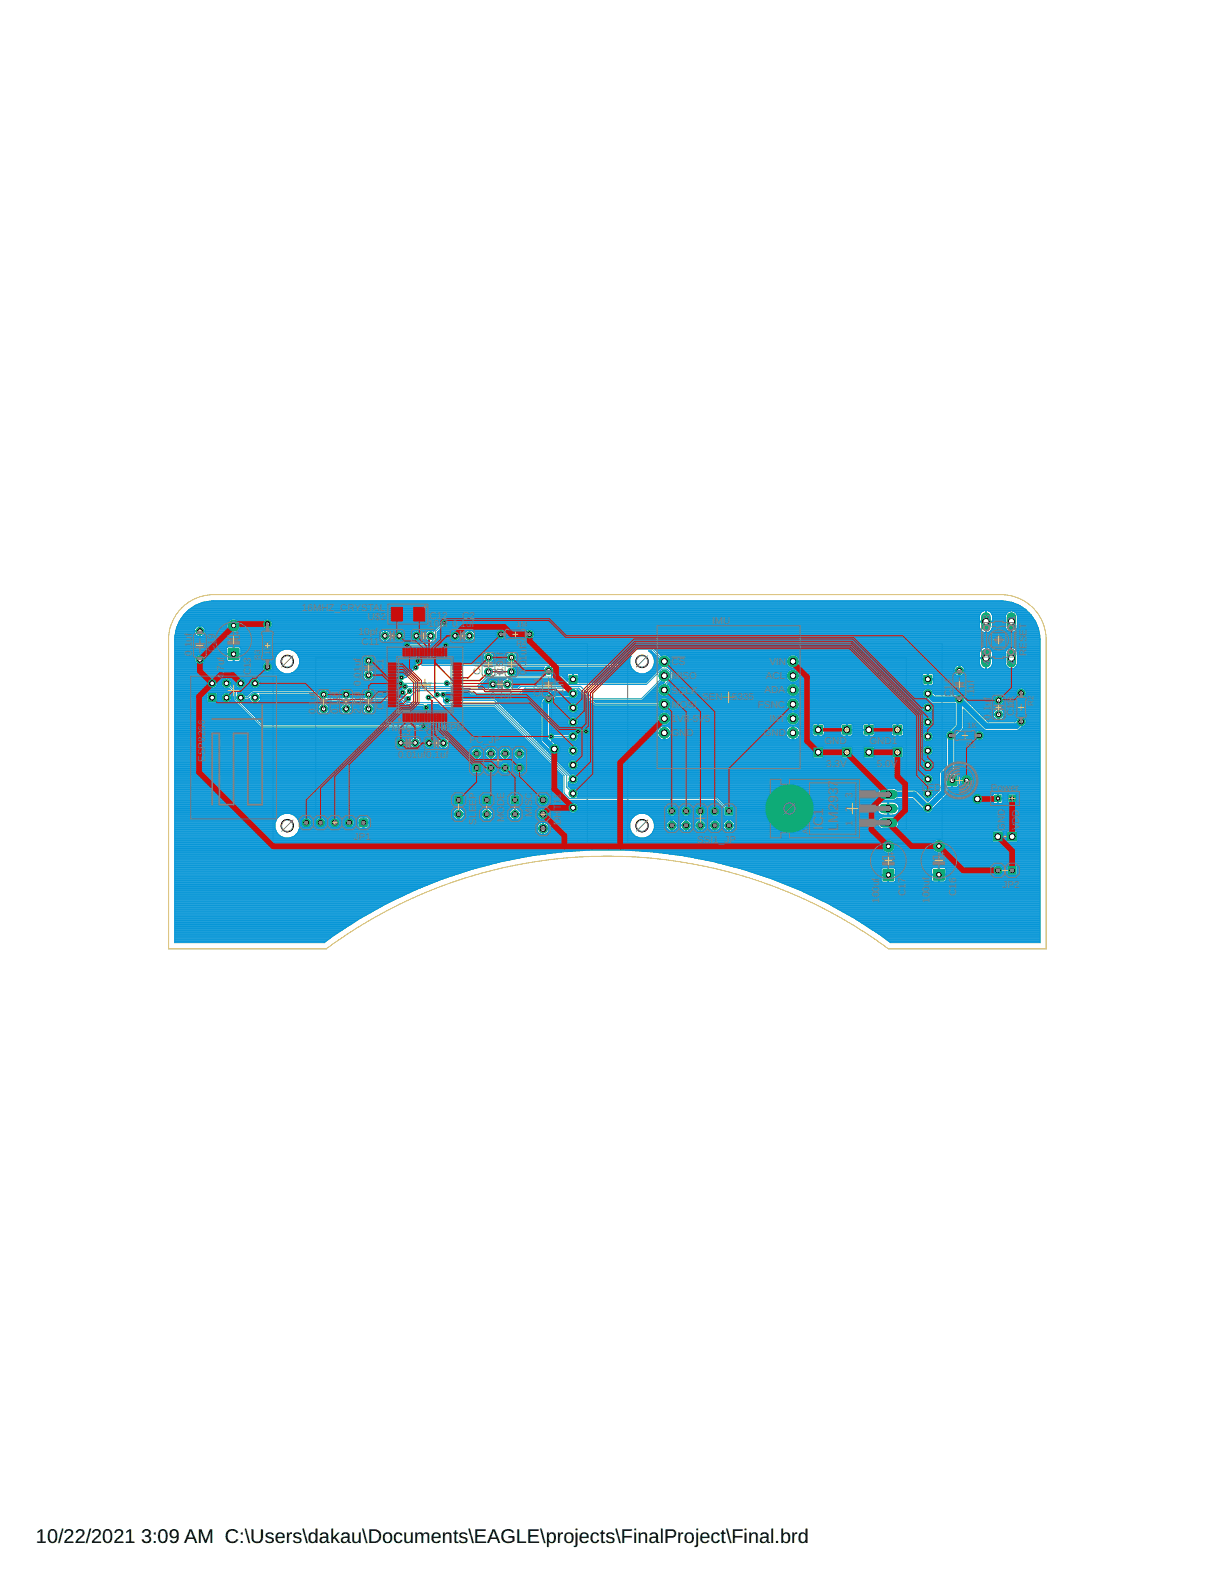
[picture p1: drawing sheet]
<svg xmlns="http://www.w3.org/2000/svg" width="216mm" height="279mm" viewBox="0 0 216 279" stroke-linecap="round" stroke-linejoin="round" font-family="sans-serif">
<defs><g id="words">
<g font-size="3.5">
<text x="6.4" y="274.2">10/22/2021</text>
<text x="25.1" y="274.2">3:09 AM C:\Users\dakau\Documents\EAGLE\projects\FinalProject\Final.brd</text>
</g>
<g font-size="2.5" fill="#808080">
<text x="148.9" y="142.8" transform="rotate(-90 148.9 142.8)">9</text>
<text x="148.9" y="141.4" transform="rotate(-90 148.9 141.4)">3</text>
<text x="148.9" y="140" transform="rotate(-90 148.9 140)">7</text>
<text x="146.3" y="147.5" transform="rotate(-90 146.3 147.5)">I</text>
<text x="146.3" y="146.8" transform="rotate(-90 146.3 146.8)">C</text>
<text x="146.3" y="145" transform="rotate(-90 146.3 145)">1</text>
<text x="148.9" y="147.6" transform="rotate(-90 148.9 147.6)">L</text>
<text x="148.9" y="146.2" transform="rotate(-90 148.9 146.2)">M</text>
<text x="148.9" y="144.2" transform="rotate(-90 148.9 144.2)">2</text>
</g>
<g font-size="1.8" fill="#808080">
<text x="34.1" y="113.1" transform="rotate(-90 34.1 113.1)">f</text>
<text x="38.2" y="113.6" transform="rotate(-90 38.2 113.6)">9</text>
<text x="53.7" y="108.6">16MHZ_CRYSTAL</text>
<text x="63.7" y="112.8">10pf</text>
<text x="65.3" y="110.2">U$2</text>
<text x="76.1" y="111.5">10pf 0.1uf</text>
<text x="76.3" y="110.1">C12</text>
<text x="82.1" y="109.9">C2</text>
<text x="126.6" y="111">IMU</text>
<text x="175.9" y="110.2" transform="rotate(-90 175.9 110.2)">3</text>
<text x="180.4" y="110.4" transform="rotate(-90 180.4 110.4)">1</text>
<text x="182.4" y="113" transform="rotate(-90 182.4 113)">E</text>
<text x="182.4" y="111.8" transform="rotate(-90 182.4 111.8)">T</text>
<text x="34.1" y="116.5" transform="rotate(-90 34.1 116.5)">0</text>
<text x="34.1" y="115.6" transform="rotate(-90 34.1 115.6)">.</text>
<text x="34.1" y="115.1" transform="rotate(-90 34.1 115.1)">1</text>
<text x="34.1" y="114.1" transform="rotate(-90 34.1 114.1)">u</text>
<text x="38.2" y="115.9" transform="rotate(-90 38.2 115.9)">C</text>
<text x="38.2" y="114.6" transform="rotate(-90 38.2 114.6)">1</text>
<text x="39.9" y="119.8" transform="rotate(-90 39.9 119.8)">.</text>
<text x="39.9" y="119.3" transform="rotate(-90 39.9 119.3)">7</text>
<text x="39.9" y="118.3" transform="rotate(-90 39.9 118.3)">u</text>
<text x="39.9" y="117.3" transform="rotate(-90 39.9 117.3)">f</text>
<text x="44.6" y="118.8" transform="rotate(-90 44.6 118.8)">1</text>
<text x="44.6" y="117.8" transform="rotate(-90 44.6 117.8)">3</text>
<text x="64.1" y="119.4" transform="rotate(-90 64.1 119.4)">1</text>
<text x="64.1" y="118.5" transform="rotate(-90 64.1 118.5)">u</text>
<text x="64.1" y="117.5" transform="rotate(-90 64.1 117.5)">f</text>
<text x="64.2" y="114.7">C11</text>
<text x="68.2" y="119.2" transform="rotate(-90 68.2 119.2)">C</text>
<text x="68.2" y="117.9" transform="rotate(-90 68.2 117.9)">1</text>
<text x="85.4" y="119.9" transform="rotate(-90 85.4 119.9)">C6</text>
<text x="89.5" y="119.9" transform="rotate(-90 89.5 119.9)">1</text>
<text x="89.5" y="118.4" transform="rotate(-90 89.5 118.4)">0</text>
<text x="89.5" y="117.4" transform="rotate(-90 89.5 117.4)">u</text>
<text x="89.5" y="116.4" transform="rotate(-90 89.5 116.4)">f</text>
<text x="89.5" y="119.9" transform="rotate(-90 89.5 119.9)">C.5</text>
<text x="93.6" y="119.9" transform="rotate(-90 93.6 119.9)">0</text>
<text x="93.6" y="118.9" transform="rotate(-90 93.6 118.9)">.</text>
<text x="93.6" y="118.4" transform="rotate(-90 93.6 118.4)">0</text>
<text x="93.6" y="117.4" transform="rotate(-90 93.6 117.4)">1</text>
<text x="93.6" y="116.4" transform="rotate(-90 93.6 116.4)">u</text>
<text x="93.6" y="115.4" transform="rotate(-90 93.6 115.4)">f</text>
<text x="119.3" y="118.2">CS</text>
<text x="136.7" y="118.2">VIN</text>
<text x="175.9" y="118.3" transform="rotate(-90 175.9 118.3)">4</text>
<text x="180.3" y="118.3" transform="rotate(-90 180.3 118.3)">2</text>
<text x="182.4" y="116.6" transform="rotate(-90 182.4 116.6)">R</text>
<text x="182.4" y="115.3" transform="rotate(-90 182.4 115.3)">E</text>
<text x="182.4" y="114.2" transform="rotate(-90 182.4 114.2)">S</text>
<text x="39.9" y="120.8" transform="rotate(-90 39.9 120.8)">4</text>
<text x="44.6" y="120.1" transform="rotate(-90 44.6 120.1)">C</text>
<text x="56.1" y="125.9" transform="rotate(-90 56.1 125.9)">.</text>
<text x="56.1" y="125.4" transform="rotate(-90 56.1 125.4)">1</text>
<text x="56.1" y="124.4" transform="rotate(-90 56.1 124.4)">u</text>
<text x="56.1" y="123.5" transform="rotate(-90 56.1 123.5)">f</text>
<text x="60.1" y="125.9" transform="rotate(-90 60.1 125.9)">.</text>
<text x="60.1" y="125.4" transform="rotate(-90 60.1 125.4)">1</text>
<text x="60.2" y="125.2" transform="rotate(-90 60.2 125.2)">Cu8f</text>
<text x="64.1" y="125.9" transform="rotate(-90 64.1 125.9)">.</text>
<text x="64.1" y="125.4" transform="rotate(-90 64.1 125.4)">2</text>
<text x="64.1" y="121.9" transform="rotate(-90 64.1 121.9)">0</text>
<text x="64.1" y="120.9" transform="rotate(-90 64.1 120.9)">.</text>
<text x="64.1" y="120.4" transform="rotate(-90 64.1 120.4)">0</text>
<text x="64.2" y="125.2" transform="rotate(-90 64.2 125.2)">Cu9f</text>
<text x="68.2" y="124.9" transform="rotate(-90 68.2 124.9)">1</text>
<text x="68.2" y="123.9" transform="rotate(-90 68.2 123.9)">0</text>
<text x="73.7" y="122.4">U</text>
<text x="75" y="122.4">$</text>
<text x="76" y="122.4">1</text>
<text x="87.1" y="120.2">C7</text>
<text x="87.1" y="124.3">0.1uf</text>
<text x="96.1" y="123.9" transform="rotate(-90 96.1 123.9)">C</text>
<text x="96.1" y="122.6" transform="rotate(-90 96.1 122.6)">2</text>
<text x="96.1" y="121.6" transform="rotate(-90 96.1 121.6)">4</text>
<text x="100.2" y="123.9" transform="rotate(-90 100.2 123.9)">.1u</text>
<text x="100.2" y="121.4" transform="rotate(-90 100.2 121.4)">f</text>
<text x="119.3" y="125.8">MOSI</text>
<text x="119.3" y="123.3">SCLK</text>
<text x="119.3" y="120.7">MISO</text>
<text x="124.8" y="124.4">SEN-15335</text>
<text x="134.7" y="125.8">FSNC</text>
<text x="135.8" y="123.1">ADA</text>
<text x="136.1" y="120.7">ACL</text>
<text x="169.1" y="123.9" transform="rotate(-90 169.1 123.9)">C</text>
<text x="169.1" y="122.6" transform="rotate(-90 169.1 122.6)">1</text>
<text x="169.1" y="121.6" transform="rotate(-90 169.1 121.6)">4</text>
<text x="173.1" y="123.9" transform="rotate(-90 173.1 123.9)">.</text>
<text x="173.1" y="123.4" transform="rotate(-90 173.1 123.4)">1</text>
<text x="173.1" y="122.4" transform="rotate(-90 173.1 122.4)">u</text>
<text x="173.1" y="121.4" transform="rotate(-90 173.1 121.4)">f</text>
<text x="176.1" y="125.4" transform="rotate(-90 176.1 125.4)">u</text>
<text x="176.1" y="124.5" transform="rotate(-90 176.1 124.5)">f</text>
<text x="180.1" y="124.9" transform="rotate(-90 180.1 124.9)">8</text>
<text x="36.4" y="131.9" transform="rotate(-90 36.4 131.9)">8</text>
<text x="36.4" y="130.9" transform="rotate(-90 36.4 130.9)">2</text>
<text x="36.4" y="129.9" transform="rotate(-90 36.4 129.9)">6</text>
<text x="36.4" y="128.9" transform="rotate(-90 36.4 128.9)">6</text>
<text x="56.1" y="126.9" transform="rotate(-90 56.1 126.9)">0</text>
<text x="60.1" y="126.9" transform="rotate(-90 60.1 126.9)">0</text>
<text x="64.1" y="126.9" transform="rotate(-90 64.1 126.9)">2</text>
<text x="68.2" y="126.2" transform="rotate(-90 68.2 126.2)">C</text>
<text x="68.5" y="129.9">TM4C123G</text>
<text x="70.7" y="130.6">C3</text>
<text x="75.7" y="130.7">C</text>
<text x="77" y="130.7">4</text>
<text x="77.7" y="129.9">H6PM</text>
<text x="119.3" y="130.9">GN</text>
<text x="119.3" y="128.4">1V8-5V5</text>
<text x="122" y="130.9">D</text>
<text x="135.7" y="130.9">GND</text>
<text x="136.7" y="128.4">INT</text>
<text x="176.1" y="127.9" transform="rotate(-90 176.1 127.9)">0</text>
<text x="176.1" y="126.9" transform="rotate(-90 176.1 126.9)">.</text>
<text x="176.1" y="126.4" transform="rotate(-90 176.1 126.4)">1</text>
<text x="180.1" y="127.2" transform="rotate(-90 180.1 127.2)">C</text>
<text x="36.4" y="135.4" transform="rotate(-90 36.4 135.4)">E</text>
<text x="36.4" y="134.2" transform="rotate(-90 36.4 134.2)">S</text>
<text x="36.4" y="133" transform="rotate(-90 36.4 133)">P</text>
<text x="70.7" y="134.7">0.01uf0.1uf</text>
<text x="83.4" y="132">PC_JP</text>
<text x="146.5" y="132.3">GND</text>
<text x="146.8" y="136.3">3.3V</text>
<text x="154.5" y="132.3">GND1</text>
<text x="155.8" y="136.3">5.0V</text>
<text x="84.6" y="143.2" transform="rotate(-90 84.6 143.2)">E</text>
<text x="84.6" y="142" transform="rotate(-90 84.6 142)">P</text>
<text x="89.6" y="143.3" transform="rotate(-90 89.6 143.3)">D</text>
<text x="89.6" y="142" transform="rotate(-90 89.6 142)">E</text>
<text x="94.6" y="143.8" transform="rotate(-90 94.6 143.8)">I</text>
<text x="94.6" y="143.3" transform="rotate(-90 94.6 143.3)">S</text>
<text x="94.6" y="142.1" transform="rotate(-90 94.6 142.1)">C</text>
<text x="99.7" y="142.9" transform="rotate(-90 99.7 142.9)">1</text>
<text x="99.7" y="142" transform="rotate(-90 99.7 142)">1</text>
<text x="151.5" y="141.8" transform="rotate(-90 151.5 141.8)">3</text>
<text x="163.8" y="140.5">LED</text>
<text x="176.1" y="140.6">Power</text>
<text x="62.9" y="149.3">JP1</text>
<text x="84.6" y="146.6" transform="rotate(-90 84.6 146.6)">S</text>
<text x="84.6" y="145.4" transform="rotate(-90 84.6 145.4)">L</text>
<text x="84.6" y="144.4" transform="rotate(-90 84.6 144.4)">E</text>
<text x="89.6" y="146.1" transform="rotate(-90 89.6 146.1)">M</text>
<text x="89.6" y="144.7" transform="rotate(-90 89.6 144.7)">O</text>
<text x="94.6" y="145.2" transform="rotate(-90 94.6 145.2)">M</text>
<text x="99.7" y="146.6" transform="rotate(-90 99.7 146.6)">D</text>
<text x="99.7" y="145.3" transform="rotate(-90 99.7 145.3)">H</text>
<text x="99.7" y="144" transform="rotate(-90 99.7 144)">T</text>
<text x="123.9" y="149.9">SSI1_JP</text>
<text x="151.5" y="146.9" transform="rotate(-90 151.5 146.9)">1</text>
<text x="151.5" y="144.3" transform="rotate(-90 151.5 144.3)">2</text>
<text x="178.6" y="147.7" transform="rotate(-90 178.6 147.7)">G</text>
<text x="178.6" y="146.3" transform="rotate(-90 178.6 146.3)">N</text>
<text x="178.6" y="145" transform="rotate(-90 178.6 145)">D</text>
<text x="181.1" y="147.6" transform="rotate(-90 181.1 147.6)">V</text>
<text x="181.1" y="146.4" transform="rotate(-90 181.1 146.4)">D</text>
<text x="181.1" y="145.1" transform="rotate(-90 181.1 145.1)">D</text>
<text x="156.2" y="160.5" transform="rotate(-90 156.2 160.5)">1</text>
<text x="156.2" y="159.5" transform="rotate(-90 156.2 159.5)">0</text>
<text x="156.2" y="158.5" transform="rotate(-90 156.2 158.5)">0</text>
<text x="156.2" y="157.5" transform="rotate(-90 156.2 157.5)">u</text>
<text x="156.2" y="156.5" transform="rotate(-90 156.2 156.5)">f</text>
<text x="160.9" y="159.3" transform="rotate(-90 160.9 159.3)">C</text>
<text x="160.9" y="158" transform="rotate(-90 160.9 158)">1</text>
<text x="160.9" y="157" transform="rotate(-90 160.9 157)">7</text>
<text x="165.2" y="160.5" transform="rotate(-90 165.2 160.5)">1</text>
<text x="165.2" y="159.5" transform="rotate(-90 165.2 159.5)">0</text>
<text x="165.2" y="158.5" transform="rotate(-90 165.2 158.5)">0</text>
<text x="165.2" y="157.5" transform="rotate(-90 165.2 157.5)">u</text>
<text x="165.2" y="156.5" transform="rotate(-90 165.2 156.5)">f</text>
<text x="169.9" y="159.3" transform="rotate(-90 169.9 159.3)">C</text>
<text x="169.9" y="158" transform="rotate(-90 169.9 158)">1</text>
<text x="169.9" y="157" transform="rotate(-90 169.9 157)">6</text>
<text x="178.1" y="157.8">JP2</text>
</g>
<g font-size="1.4" fill="#808080">
<text x="91.8" y="111.4">1M</text>
<text x="46.2" y="117.3" transform="rotate(-90 46.2 117.3)">R</text>
<text x="46.2" y="116.2" transform="rotate(-90 46.2 116.2)">3</text>
<text x="48" y="116.4" transform="rotate(-90 48 116.4)">1</text>
<text x="48" y="115.6" transform="rotate(-90 48 115.6)">0</text>
<text x="48" y="114.8" transform="rotate(-90 48 114.8)">K</text>
<text x="91.8" y="114.9">R4</text>
<text x="180.1" y="125.3" transform="rotate(-90 180.1 125.3)">0</text>
<text x="180.1" y="124.5" transform="rotate(-90 180.1 124.5)">K</text>
<text x="183.6" y="125.5" transform="rotate(-90 183.6 125.5)">R</text>
<text x="183.6" y="124.5" transform="rotate(-90 183.6 124.5)">2</text>
<text x="171.9" y="129.4">1K</text>
<text x="180.1" y="126.1" transform="rotate(-90 180.1 126.1)">1</text>
<text x="171.7" y="132.9">R1</text>
<text x="143.6" y="148.2" transform="rotate(-90 143.6 148.2)">A</text>
<text x="143.6" y="147.2" transform="rotate(-90 143.6 147.2)">1</text>
<text x="143.6" y="146.4" transform="rotate(-90 143.6 146.4)">7,5mm</text>
</g>
</g></defs>
<path d="M101.8 119.7v2.1M164.9 119.7v2.1M100.8 120.7h2M163.9 120.7h2" fill="none" stroke="#afd134" stroke-width=".18"/>
<path d="M48.5 114.4h55.9v35.5h-55.9zM56.1 116.9h41.9v30.5h-41.9zM111.5 114.4h55.9v35.5h-55.9zM119.2 116.9h41.9v30.5h-41.9z" fill="none" stroke="#808080" stroke-width=".18"/>
<circle cx="140.3" cy="143.7" r="4.2" fill="#0696d7" stroke="#0696d7" stroke-width=".18"/>
<g fill="none" stroke="#0696d7" stroke-width=".18">
<path d="M31.1 119.7h19.4M31.1 119.2h15.8M31.1 119.1h15.7M31.1 113.7v53.9h26.5l1.9-1.4 4.5-3M31.1 115h9.3M31.1 114.4h40.7M31.1 118.7h15.5M31.1 116.9h3.6M31.1 115.8h9.1M31.1 113.9h36.9M31.1 116.6h3.9M31.1 116.3h18.1"/>
<path d="M31.1 117.5h3.6M31.1 119h15.6M31.1 117.1h3.5M31.1 115.4h9.1M31.1 118h3.9M31.1 119.8h33.4M31.1 120h34.3M31.1 119.6h19.1M31.1 119.5h18.8M31.1 119.3h16.1M31.1 118.9h15.6M31.1 118.6h15.5"/>
<path d="M31.1 118.5h15.5M31.1 118.4h15.5M31.1 118.3h15.6M31.1 118.1h4.2M31.1 117.9h3.8M31.1 117.8h3.7M31.1 117.7h3.6M31.1 117.4h3.5M31.1 117.3h3.5M31.1 117.2h3.5M31.1 116.8h3.7M31.1 116.7h3.7"/>
<path d="M31.1 116.5h4.1M31.1 116.2h10.3M31.1 116.1h9.1M31.1 116h9.1M31.1 115.7h9.1M31.1 115.6h9.1M31.1 115.5h9.1M31.1 115.3h9.1M31.1 115.1h9.2M31.1 114.9h40.7M31.1 114.8h40.6M31.1 114.6h40.6"/>
<path d="M31.1 114.5h40.6M31.1 114.3h40.8M31.1 114.2h40.9M31.1 114h45.2M31.1 113.8h36.7M31.1 113.7h36.6M31.1 113.6h36.5M31.1 113.4h36.4M31.1 113.3h36.4M31.1 113.2h36.4M31.1 113.1h4M31.1 112.9h3.8"/>
<path d="M31.1 112.8h3.7M31.1 112.7h3.6M31.2 112.6h3.4M31.2 112.5h3.4M31.2 112.4h3.3M31.2 112.2h4.2M31.3 112.1h9.5M31.3 112h3.2M31.3 111.9h3.3M31.3 111.7h3.3M31.4 111.6h3.3M31.4 111.5h3.4"/>
<path d="M31.5 111.4h3.4M31.5 111.3h3.7M31.6 111.1h8.7M31.6 111h8.7M31.7 110.9h8.6M31.7 110.8h8.7M31.8 110.7h8.6M31.8 110.5h8.7M31.9 110.4l-.6 1.3-.2 2M31.9 110.4h8.7M31.9 110.3h8.8M32 110.2h8.9"/>
<path d="M32.1 110.1h9M32.2 109.9h141.9M32.3 109.8h141.8M32.3 109.7h141.8M32.4 109.6h141.7M32.5 109.5h141.6M32.6 109.3h141.5M32.7 109.2h141.4M32.8 109.1h141.4M32.9 109h141.4M33.1 108.9h141.3M33.2 108.7h141.3"/>
<path d="M33.3 108.6h141.4M33.4 108.5h149M33.5 108.4h148.8M33.7 108.2h148.4M33.9 108.1h148M34.1 108h147.7M34.3 107.9h147.3M34.4 107.8h147M34.6 112.5l-.1-.2h2l-.4 .6M34.6 112.5l.2 .3M34.6 117.4a.9 .9 0 0 1 .9-1 .9 .9 0 0 1 .9 1M34.6 117.4a.9 .9 0 0 0 .7 .8 .9 .9 0 0 0 1-.4"/>
<path d="M34.6 107.7h146.6M34.6 111.7l.3-.3 .5-.2v2M34.6 111.7l-.1 .4M34.8 112.8l.1 .1M34.9 107.5h146.1M34.9 112.9l.5 .3M35.2 107.4h145.5M35.4 112.9h.2M35.4 112.4h.2M35.4 111.9h.2M35.4 113.1h.2M35.4 112.8h.2"/>
<path d="M35.4 112.7h.2M35.4 112.6h.2M35.4 112.5h.2M35.4 112h.2M35.4 111.7h.2M35.4 111.6h.2M35.4 111.5h.2M35.4 111.4h.2M35.4 111.3h.2M35.5 107.3h144.9M35.6 111.2v2l.5-.3M35.6 111.2h.1"/>
<path d="M35.6 112.2h5.3M35.6 111.2l.4 .1 .4 .4M35.7 118.1h11M35.7 107.2h144.4M35.9 116.5h4.3M35.9 111.3h4.4M35.9 113.1h32.4M36 118h10.8M36.1 116.6h4.1M36.1 111.4h4.2M36.1 112.9h34M36.1 117.9h10.8"/>
<path d="M36.1 107h143.6M36.2 116.7h4M36.2 111.5h4.2M36.3 117.8h10.7M36.3 112.8h31.2M36.3 116.8h3.9M36.3 117.7h11M36.3 116.9h3.9M36.3 111.6h4.1M36.3 112.7h31.2M36.4 117.5h12.5M36.4 111.7l.1 .4"/>
<path d="M36.4 117.4l-.1 .4M36.4 117.1h3.8M36.4 117.4h3.9M36.4 117.3h3.8M36.4 117.2h3.8M36.4 111.7h4.1M36.4 112.6h31.1M36.4 111.9h4.1M36.5 112.5h31.1M36.5 112h4.1M36.5 112.4h4.7M36.7 106.9h142.4"/>
<path d="M37.5 106.8h140.8M38 106.8a6.9 6.9 0 0 0-6.1 3.6M40.2 116.4v.9M40.2 117.3l.1 .1M40.3 117.4l.2 .1M40.5 111.9a1.2 1.2 0 0 0 2 0M41.4 115h.2M41.4 116.9h.2M41.4 115.8h.2M41.4 116.6h.2M41.4 117.1h.2M41.4 115.4h.2"/>
<path d="M41.4 117.4h.2M41.4 117.3h.2M41.4 117.2h.2M41.4 116.8h.2M41.4 116.7h.2M41.4 116.5h.2M41.4 116.1h.2M41.4 116h.2M41.4 115.7h.2M41.4 115.6h.2M41.4 115.5h.2M41.4 115.3h.2"/>
<path d="M41.4 115.1h.2M41.6 116.2h7.7M41.8 112.4h25.9M41.9 110.1h5.4M42.1 112.2h25.7M42.2 110.2h4.8M42.3 112.1h25.7M42.3 110.3h4.6M42.4 112h34.8M42.4 110.4h4.4M42.5 111.9h34.8M42.5 110.5l.2 .5v.4l-.2 .5"/>
<path d="M42.5 110.5a1.2 1.2 0 0 0-1.7-.3 1.2 1.2 0 0 0-.3 1.7M42.5 110.5h4.2M42.6 111.7h4.6M42.6 110.7h4.1M42.6 115h29.2M42.6 115h-1v2.5M42.6 115l.2 .3v.9h-2.6l.1-1 .2-.2h.9v2.5M42.6 111.6h4.4M42.6 110.8h4M42.7 111.5h4.1M42.7 110.9h3.9M42.7 111.4h4.1"/>
<path d="M42.7 111.3h4M42.7 111.1h4M42.7 111h3.9M42.7 117.4l-.2 .1M42.7 117.4h6.2M42.7 115.1h29.2M42.8 117.3h6.1M42.8 115.3h29.3M42.8 116.9h6.1M42.8 115.8h6.9M42.8 116.6h6.3M42.8 116.4v.9"/>
<path d="M42.8 117.3l-.1 .1M42.8 117.1h6.1M42.8 115.4h69.7M42.8 117.2h6.1M42.8 116.8h6.2M42.8 116.7h6.2M42.8 116.5h6.3M42.8 116.1h6.6M42.8 116h6.8M42.8 115.7h7M42.8 115.6h7.3M42.8 115.5h7.6"/>
<path d="M46.8 110.4a.9 .9 0 0 0 .7 1.4 .9 .9 0 0 0 .8-1.4M46.8 118a.91 .91 0 0 0 .7 1.4 .91 .91 0 0 0 .8-1.4M46.8 118a.91 .91 0 0 1 1.5 0M47 110.2l.3-.2 .7 .2M47 110.2l-.2 .2M47.7 117.7h1.2M47.7 110.1h126.4M47.8 111.7h29.6M47.9 119.3h1.8M48 117.8h.9M48 110.2l.3 .2M48 110.2h30.6"/>
<path d="M48 111.6h29.6M48.1 119.2h1.5M48.1 117.9h.8M48.1 110.3h30.3M48.2 111.5h29.5M48.2 119.1h1.3M48.2 118h.7M48.3 111.4h29.5M48.3 110.4h30.1M48.3 119h1.1M48.3 118.1h.6M48.3 110.5h30"/>
<path d="M48.3 118.9h1M48.3 111.3h29.6M48.3 118.3h.7M48.4 111.1h29.6M48.4 110.7h29.9M48.4 118.7h.8M48.4 118.6h.7M48.4 118.5h.7M48.4 118.4h.6M48.4 111h29.8M48.4 110.9h29.9M48.4 110.8h29.9"/>
<path d="M49.2 116.3a2.22 2.22 0 0 0 1.8 3.5 2.22 2.22 0 0 0 1.9-3.5M49.8 115.7l-.6 .6M50.6 115.4l-.8 .3M51.5 115.4l.8 .3M51.6 119.7h13M51.7 115.5h60.7M51.9 119.6h12.7M52 115.6h60.2M52.2 119.5h12.5M52.3 115.7l.6 .6M52.3 115.7h59.8M52.3 119.3h12.5"/>
<path d="M52.4 115.8h59.6M52.5 119.2h12.4M52.5 116h33.9M52.6 119.1h12.5M52.7 116.1h33.5M52.7 119h20.3M52.8 116.2h33.2M52.8 118.9h20.4M52.9 116.3h33.1M52.9 118.7h20.4M52.9 116.5h33M53 118.6h20.3"/>
<path d="M53 116.6h32.9M53 118.5h20.3M53 116.7h12M53.1 118.4h20.2M53.1 116.8h11.8M53.1 118.3h12M53.1 116.9h11.7M53.2 118.1h11.7M53.2 117.1h11.5M53.2 118h11.6M53.2 117.5h11.4M53.2 117.9h11.5"/>
<path d="M53.2 117.8h11.5M53.2 117.7h11.4M53.2 117.4h11.4M53.2 117.3h11.4M53.2 117.2h11.5M64.5 119.9h.1M64.5 119.9h2M64.6 119.7l-.1 .2M64.6 117.3a.9 .9 0 0 0 .9 1.1 .9 .9 0 0 0 .9-1.1M64.7 116.9l-.1 .4M64.9 119.2l.5-.2v2l-.5-.2-.3-.5M64.9 119.2l-.3 .5"/>
<path d="M65.3 116.6l-.6 .3M65.4 119.7h.2M65.4 119.2h.2M65.4 119.1h.2M65.4 119.8h.2M65.4 119.6h.2M65.4 119.5h.2M65.4 119.3h.2M65.6 120h5.3M65.7 116.6l.6 .3M65.9 118.3h7.5M65.9 119.1h7"/>
<path d="M66 116.7h19.8M66.1 118.1h7.4M66.1 116.8h20.6M66.1 119.2h6.7M66.1 119.2l-.5-.2v2l.5-.2 .3-.5M66.1 119.2l.3 .5M66.2 116.9h7.8M66.3 116.9l.1 .4M66.3 119.3h6.4M66.3 117.9h7.5M66.3 117.1h7.5M66.3 117.8h7.4"/>
<path d="M66.3 119.5h6.3M66.3 117.2h7.4M66.4 117.5h7.2M66.4 117.7h7.2M66.4 117.4h7.2M66.4 117.3h7.2M66.4 119.6h6M66.4 119.7h5.9M66.4 119.7l.1 .2M66.5 119.8h4.7M66.5 119.9h.1M67.4 112.9a.97 .97 0 0 1 .9-.9v2l-.5-.2-.3-.5"/>
<path d="M67.4 113.1h2M67.4 112.9h.1M67.4 113.1h.1M67.4 113.1l.1 .2M68.3 112.4h.2M68.3 113.2h.2M68.3 112.1h.2M68.3 113.9h.2M68.3 113.8h.2M68.3 113.7h.2M68.3 113.6h.2M68.3 113.4h.2"/>
<path d="M68.3 113.3h.2M68.3 112.8h.2M68.3 112.7h.2M68.3 112.6h.2M68.3 112.5h.2M68.3 112.2h.2M68.5 112h.1M68.5 112v2M68.5 114h.1M68.5 113.1h1.6M68.5 112l.5 .2 .4 .7M68.8 113.9h7.3"/>
<path d="M68.8 112.1h7.3M69 113.8h1.5M69 112.2h1.5M69.2 112.4h1.2M69.2 113.7h1.2M69.2 113.6h1.1M69.2 112.5h1.1M69.3 113.4h.9M69.3 112.6h.9M69.4 113.3l-.4 .5-.5 .2M69.4 113.3h.7M69.4 112.7h.7"/>
<path d="M69.4 113.2h.7M69.4 112.8h.7M69.4 113.1v.2M69.4 112.9h.1M69.4 113.1h.1M70.1 112.8v.4M70.1 113.2l.1 .3 .6 .4M70.8 112.1l-.6 .4-.1 .3M71.1 112.1l.6 .4 .1 .3M71.4 113.8h2.2M71.4 112.2h2.2M71.5 119.8h.7"/>
<path d="M71.5 112.4h1.9M71.5 113.7h1.9M71.6 113.6h1.7M71.7 112.5h1.6M71.7 120h.4M71.7 113.4h1.5M71.7 112.6h1.5M71.8 113.3h1.4M71.8 112.7h1.4M71.8 112.9h1.3M71.8 113.2h1.3M71.8 112.8v.4"/>
<path d="M71.8 113.2l-.1 .3-.6 .4M71.8 113.1h1.3M71.8 112.8h1.3M72 114.2h.7M72 114.2a.63 .63 0 0 0-.1 .9 .63 .63 0 0 0 1-.1h111.9M72.6 115.3h40M72.7 114.2h3.5M72.8 115.1h39.9M72.8 114.3h3.3M73.1 112.8v.4M73.1 113.2l.1 .3 .6 .4M73.3 118.8l-1.4 1.3a.65 .65 0 0 0-1.1 0"/>
<path d="M73.5 118.1l-.2 .2v.5M73.7 118l-.2 .1M73.8 112.1l-.6 .4-.1 .3M74.1 112.1l.6 .4 .1 .3M74.2 117.5l.8 .8h35l2.9-2.9h3l2.1 2.2M74.4 113.8h1.5M74.4 112.2h1.5M74.5 116.9h36.4M74.5 113.7h1.3M74.6 112.4h1.2M74.7 117.1h11.1M74.7 113.6h1"/>
<path d="M74.7 112.5h1M74.8 113.4h.8M74.8 112.6h.8M74.8 117.2h11.1M74.8 113.3h.8M74.8 112.7h.8M74.8 117.3h11.1M74.8 113.2h.7M74.8 112.8v.4M74.8 117.7a.63 .63 0 0 0-.3-.8 .63 .63 0 0 0-.8 .3 .63 .63 0 0 0 .2 .8h-7.7M74.8 113.2l-.1 .3-.6 .4M74.8 117.7h11.4"/>
<path d="M74.8 113.1h1.6M74.8 112.8h.7M74.9 117.5h11.2M74.9 117.4h11.1M75 117.8h11.4M75.1 117.9h34.9M75.5 112.9a.97 .97 0 0 1 .9-.9v1.1h-.9M75.5 112.9h.1M75.5 113.1h.1M75.5 113.1l.1 .2M75.6 113.3l.3 .5 .4 .2-.3 .4h-3.1l-.2-.2M76.3 114.9h108.5"/>
<path d="M76.4 112.4h.2M76.4 112.1h.2M76.4 114.8h108.4M76.4 112.8h.2M76.4 112.7h.2M76.4 112.6h.2M76.4 112.5h.2M76.4 112.2h.2M76.6 114.6h108.2M76.6 112h.1M76.6 112v.9h-1.8M76.7 114.5h108.1"/>
<path d="M76.8 114.4h108M76.9 112.1h.2M76.9 114.3h107.9M77 114.2h107.8M77.2 114h107.6M77.3 111.9v.1M77.3 111.9l-.2 .3-.5-.2M77.3 113.9h5.7M77.4 113.8h3.1M77.5 113.7h2.8M77.6 113.6h2.6M77.7 112.4v1.1l-1.5 1.5"/>
<path d="M77.7 112.9h2.3M77.7 112.4h2.6M77.7 113.2h2.3M77.7 113.4h2.4M77.7 113.3h2.4M77.7 113.1h2.3M77.7 112.8h2.3M77.7 112.7h2.4M77.7 112.6h2.4M77.7 112.5h2.5M77.8 112.2h2.7M77.9 112.1h5.1"/>
<path d="M78.1 112h10.4M78.2 111.9h15.7M78.3 110.8l-1 1.1M78.3 111.7h95.8M78.4 111.6h95.7M78.5 111.5h95.6M78.6 110.2l-.2 .1-.1 .5M78.7 111.4h95.4M78.8 110.1l-.2 .1M78.9 110.7l-1.5 1.5v1.2l-1.3 1.3h-3.8M79.1 110.1l.2 .1M79.2 111.3h94.9"/>
<path d="M79.3 110.2l.3 .4v.2M79.3 110.2h94.8M79.4 111.1h94.7M79.4 110.3h94.7M79.5 111h94.6M79.5 110.4h95.6M79.5 110.9h94.6M79.5 110.5h95.6M79.6 110.8a.65 .65 0 0 1-.8 .5l-1.1 1.1M79.6 110.8h94.5M79.6 110.7h94.5M80 112.8v.4"/>
<path d="M80 113.2l.1 .3 .6 .4M80.7 112.1l-.6 .4-.1 .3M81.1 112.1l.5 .4 .2 .3M81.3 113.8h1.5M81.3 112.2h1.5M81.5 112.4h1.2M81.5 113.7h1.2M81.6 113.6h1M81.6 112.5h1M81.7 113.4h.8M81.7 112.6h.8M81.7 113.3h.8"/>
<path d="M81.7 112.7h.8M81.8 112.9h6.4M81.8 113.2h.7M81.8 112.8v.4M81.8 113.2l-.2 .3-.5 .4M81.8 113.1h1.6M81.8 112.8h.7M82.4 113.1h2M82.4 112.9h.1M82.4 113.1h.1M82.4 113.1l.1 .2M82.5 113.3l.3 .5 .5 .2"/>
<path d="M83.3 112h.1M83.3 114h.1M83.3 112l-.5 .2-.4 .7M83.4 112.4h.1M83.4 113.2h.1M83.4 112.1h.1M83.4 113.9h.1M83.4 112v2M83.4 113.8h.1M83.4 113.7h.1M83.4 113.6h.1M83.4 113.4h.1"/>
<path d="M83.4 113.3h.1M83.4 112.8h.1M83.4 112.7h.1M83.4 112.6h.1M83.4 112.5h.1M83.4 112.2h.1M83.5 112h.1M83.5 114h.1M83.5 112v2M83.5 113.1h4.7M83.5 112l.6 .2 .3 .7M83.8 113.9h101"/>
<path d="M83.8 112.1h4.6M84 113.8h100.8M84 112.2h4.3M84.2 112.4h4M84.2 113.7h100.6M84.2 113.6h4.5M84.2 112.5h4M84.3 113.4h4.2M84.3 112.6h3.9M84.4 113.3l-.3 .5-.6 .2M84.4 113.3h4M84.4 112.7h3.8"/>
<path d="M84.4 113.2h3.9M84.4 112.8h3.8M84.4 113.1v.2M84.4 112.9h.1M84.4 113.1h.1M85.8 116.9h.1M85.8 116.9l.2 .6 .7 .3M85.9 116.6l-.1 .2h2l-.1-.2M86.2 116.1l-.3 .5M86.3 116l.4-.1v1.9M86.3 116l-.1 .1M86.7 117.8h.1"/>
<path d="M86.7 116.6h.2M86.7 116.3h.2M86.7 117.5h.2M86.7 117.1h.2M86.7 117.8h.2M86.7 117.7h.2M86.7 117.4h.2M86.7 117.3h.2M86.7 117.2h.2M86.7 116.7h.2M86.7 116.5h.2M86.7 116.2h.2"/>
<path d="M86.7 116.1h.2M86.7 116h.2M86.9 115.9v1.9a.97 .97 0 0 0 .9-.9M86.9 116.8h3.9M86.9 115.9l.4 .1M87.1 117.8h3.5M87.2 116h3.3M87.3 116l.1 .1M87.4 117.7h2.9M87.4 116.1l.2 .1M87.4 116.1h2.9M87.5 117.5h2.7"/>
<path d="M87.5 116.2h2.6M87.6 116.2l.1 .4M87.6 117.4h2.5M87.6 116.3h2.5M87.7 117.3h2.3M87.7 116.5h2.3M87.7 116.6h2.3M87.7 117.2h2.3M87.8 117.1h2.1M87.8 116.7h2.1M87.8 116.9h.1M88.3 112.2a.9 .9 0 0 0 .7 1.4 .9 .9 0 0 0 .8-1.4"/>
<path d="M88.5 112l-.2 .2M88.9 111.8l-.4 .2M89.2 111.8l.3 .2M89.3 113.6h4.5M89.5 112l.3 .2M89.5 112h4.1M89.6 113.4h4M89.7 112.1h3.8M89.7 113.3h3.8M89.8 113.2h3.5M89.8 112.2h3.6M89.8 112.4h3.5"/>
<path d="M89.9 113.1h3.4M89.9 112.5h3.4M89.9 112.9h3.4M89.9 116.9h.1M89.9 112.8h3.3M89.9 112.7h3.3M89.9 112.6h3.3M90 116.6l-.1 .2h2l-.1-.2M90.1 116.2l-.1 .4M90.3 116.1l-.2 .1M90.8 115.9l-.5 .2M90.8 115.9v1.9a.97 .97 0 0 1-.9-.9"/>
<path d="M90.8 116.6h.2M90.8 116.3h.2M90.8 117.5h.2M90.8 117.1h.2M90.8 117.8h.2M90.8 117.7h.2M90.8 117.4h.2M90.8 117.3h.2M90.8 117.2h.2M90.8 116.7h.2M90.8 116.5h.2M90.8 116.2h.2"/>
<path d="M90.8 116.1h.2M90.8 116h.2M91 117.8h.1M91 116.8h20M91.2 117.8h18.9M91.3 116h20.6M91.3 118.6h5.4M91.5 117.7h18.7M91.5 118.7h5.1M91.5 116.1l-.5-.2v1.9M91.5 116.1l.2 .1M91.5 116.1h20.3"/>
<path d="M91.6 120h5.3M91.6 117.5h18.7M91.6 118.9h5M91.6 116.2h20.1M91.7 116.2l.1 .4M91.7 119h4.8M91.7 119.8h5.1M91.7 117.4h18.7M91.7 119.7h4.9M91.7 119.1h5.7v.1h-5.6M91.7 116.3h19.8M91.8 119.6l-.3 .4h5.5h-.1"/>
<path d="M91.8 119.6h4.8M91.8 119.5h4.7M91.8 119.3h4.7M91.8 117.3h18.8M91.8 116.5h19.6M91.8 117.2h18.9M91.8 116.6h19.5M91.9 117.1h18.9M91.9 116.7h19.3M91.9 116.9l-.4 .7-.5 .2M91.9 116.9h.1M93.4 112.2a.9 .9 0 0 0 .7 1.4 .9 .9 0 0 0 .8-1.4"/>
<path d="M93.6 112l-.2 .2M94.3 111.8l.3 .2M94.4 113.6h90.4M94.6 112l.3 .2M94.6 112h79.7M94.7 113.4h90.1M94.7 112.1h79.7M94.8 113.3h90M94.9 113.2h89.9M94.9 112.2h79.6M94.9 112.4h79.8M94.9 113.1h89.9"/>
<path d="M95 112.5h89.7M95 112.9h89.8M95 112.8h89.7M95 112.7h89.7M95 112.6h89.7M96.5 119.1h.1M96.5 119.3v.2M96.5 119.5l.4 .5M96.6 118.7l.1-.1h-5.5a.83 .83 0 0 1 .6 1M96.6 118.7l-.1 .4M98.1 120h2.7M98.2 119.8h2.7"/>
<path d="M98.3 118.6h13.9M98.3 119.7h15.3M98.4 118.7h13.8M98.4 119.6h14.9M98.4 118.9h13.9M98.4 119.5l-.3 .5M98.4 118.9l.1 .2M98.4 119h14M98.4 119.5h14.6M98.5 119.3l-.1 .2M98.5 119.1h.1M98.5 119.3h14.3"/>
<path d="M100.9 119.8l-.1 .8M101.1 119.7l-.2 .1M101.7 119.7v1.1h-.9v.3l-1.1-1.1h-1.7h.1M101.7 119.8h.2M101.7 120h.2M102.6 119.7l.2 .1M102.8 119.8l.1 .8M102.8 119.8h13.4M102.8 120h13.3M110.2 118.5h1.9M110.3 118.4h1.8M110.5 118.3h1.5"/>
<path d="M110.6 118.1h1.4M110.7 118h1.2M110.8 117.9h1.1M111 117.8h.9M111.1 117.7h.8M111.2 117.5h.7M111.3 117.4h.6M111.4 117.3h.5M111.5 117.2h.4M111.7 117.1h.2M111.8 116.9h.2M111.9 116.8h.1"/>
<path d="M112 116.7h.1M112.5 119.1h-14.9v.2l15.1-.1M114.6 119.7h1.8M114.9 119.6h1.6M115.2 119.5h1.4M115.3 115.7l.7 .6M115.3 115.7h-.1h.5l1.3 1.3a1.15 1.15 0 0 0 .6 1.6l-2.9 2.8h-11.8v-.6h-1v-1.1M115.3 115.7h.5M115.4 119.3h1.3M115.5 115.8h.4M115.5 119.2h1.4M115.6 116h.4"/>
<path d="M115.6 119.1h1.4M115.7 116.1h.4M115.8 119h1.3M115.8 116.2h.5M115.9 118.9h1.3M116 116.3a2.21 2.21 0 0 1-1.7 3.5 2.21 2.21 0 0 1-2.2-3.2l-1.9 2h-11.9l.1 .3M116 116.3h.4M116 118.7h1.3M116 116.5h.5M116 118.6h1.6M116.1 116.6h.5M116.1 115.1h58.6"/>
<path d="M116.1 118.5h1.2M116.1 116.7h.7M116.1 118.4h1.1M116.1 116.8h.8M116.2 115.2l1.3 1.3a1.15 1.15 0 0 1 1.5 .4M116.2 115.2l-.2-.1h-3.2l-2.9 2.9h-34.8l-.3-.3M116.2 118.3h.9M116.2 115.3h58.3M116.2 116.9h.8M116.2 118.1h.8M116.2 117.1h.8M116.3 117.5h.6"/>
<path d="M116.3 118h.7M116.3 117.9h.6M116.3 117.8h.6M116.3 117.7h.6M116.3 117.4h.6M116.3 117.3h.6M116.3 117.2h.6M116.3 115.4h58.1M116.4 115.5h57.9M116.5 115.6h57.7M116.6 115.7h57.5M116.8 115.8h57.3"/>
<path d="M116.9 116h57.2M117 116.1h57.1M117.1 116.2h57M117.3 116.3h56.8M117.4 116.5h.3M118.4 116.5h22.1M118.6 118.6h21.8M118.7 116.6h21.6M118.8 118.5h21.4M118.8 118.7h50.8M118.8 116.7h21.3M118.9 118.9h50.6"/>
<path d="M118.9 118.4h21.2M119 116.8h21M119 119h21.6M119 118.3h21M119 116.9a1.15 1.15 0 0 1-.5 1.7l1 .9v1.2l-.9 .9 .4 .4M119.1 116.9h20.8M119.1 118.1h20.8M119.1 117.1h20.7M119.1 118h20.7M119.1 119.1h21.2M119.2 117.2h20.6M119.2 117.9h20.6"/>
<path d="M119.2 117.3h20.6M119.2 117.5h20.5M119.2 117.8h20.5M119.2 117.7h20.5M119.2 117.4h20.5M119.3 119.2h20.8M119.4 119.3h20.6M119.5 119.5h20.4M119.5 119.7h20.3M119.5 119.8h20.3M119.5 120h20.2M119.5 119.6h20.3"/>
<path d="M139.9 116.9a1.19 1.19 0 0 0 .8 1.8M139.9 119.4a1.19 1.19 0 0 0 .8 1.9M139.9 119.4a1.2 1.2 0 0 1 2 0M140.3 116.6l.4-.2 .9 .2M140.3 116.6l-.4 .3M141.3 119h28.2M141.3 116.5h32.8M141.4 118.6h28.3M141.5 119.1h43.3M141.6 116.6l.3 .3M141.6 116.6h32.5M141.6 118.5h28.2"/>
<path d="M141.7 119.2h43.1M141.7 116.7h32.4M141.8 118.4h28.1M141.8 119.3h27.7M141.8 116.8h32.3M141.9 118.3h28.2M141.9 116.9a1.19 1.19 0 0 1-.8 1.8M141.9 119.4a1.19 1.19 0 0 1-.8 1.9M141.9 116.9h36.8M141.9 119.5h27.6M141.9 118.1h32.2M142 117.1h36.7"/>
<path d="M142 119.6h27.6M142 118h32.1M142 119.7h27.6M142 117.2h32.1M142 117.9h32.1M142 119.8h21.9M142.1 117.5h32M142.1 120h21.8M142.1 117.8h32M142.1 117.7h32M142.1 117.4h32M142.1 117.3h32"/>
<path d="M163.9 119.8v.8M164.1 119.7l-.2 .1M164.8 119.7v2.1M164.8 119.8h.2M164.8 120h.2M165 119.7v2.1M165.6 119.7l.2 .1M165.8 119.8l.1 .8M165.8 119.8h3.9M165.9 120h3.9M169.5 119.1h.1M169.5 119.3v.2"/>
<path d="M169.5 119.5l.3 .5M169.6 118.7l.2-.3 .6-.2v2M169.6 118.7l-.1 .4M169.8 120l.2 .1M170.4 119.7h.1M170.4 118.7h.1M170.4 119h.1M170.4 119.8h.1M170.4 120h.1M170.4 119.6h.1M170.4 119.5h.1M170.4 119.3h.1"/>
<path d="M170.4 118.9h.1M170.4 118.6h.1M170.4 118.5h.1M170.4 118.4h.1M170.4 118.3h.1M170.5 118.2v2l.6-.2M170.5 118.2h.1M170.6 118.2l.3 .1 .4 .4M170.8 118.3h3.3M171 118.4h3.2M171.1 120h13.7M171.2 118.5h3.1"/>
<path d="M171.2 119.8h13.6M171.3 118.6h3.1M171.3 119.7h13.5M171.3 118.7h3.2M171.3 118.7l.1 .2M171.4 119.6h13.4M171.4 119.5l-.3 .5M171.4 118.9v.2M171.4 119.5h13.4M171.4 118.9h3.4M171.4 119h13.4M171.4 119.3v.2"/>
<path d="M171.4 119.1h.1M171.4 119.3h13.4M174.1 117.1v.8M174.1 117.9v.3M174.1 109.2l.4-.4 .6-.3v4M174.1 115.7l.4-.4 .6-.3v4l-.3-.1M174.1 111.7v-1.1h2.3l-.1 1.1M174.1 109.2v1.2h2.3l-.1-1.2M174.1 115.7v1.2M174.1 111.7l.4 .5 .6 .3M174.1 118.2l.2 .4 .5 .3M174.2 111.9l-80.3-.1-.3 .2"/>
<path d="M175.1 112.5h.1M175.1 110.1h.2M175.1 118.7h.2M175.1 108.6h.2M175.1 112.4h.2M175.1 111.9h.2M175.1 115.8h.2M175.1 112.1h.2M175.1 116.6h.2M175.1 116.3h.2M175.1 117.5h.2M175.1 115.4h.2"/>
<path d="M175.1 118h.2M175.1 118.9h.2M175.1 118.6h.2M175.1 118.5h.2M175.1 118.4h.2M175.1 118.3h.2M175.1 118.1h.2M175.1 117.9h.2M175.1 117.8h.2M175.1 117.7h.2M175.1 117.4h.2M175.1 117.3h.2"/>
<path d="M175.1 117.2h.2M175.1 116.8h.2M175.1 116.7h.2M175.1 116.5h.2M175.1 116.2h.2M175.1 116.1h.2M175.1 116h.2M175.1 115.7h.2M175.1 115.6h.2M175.1 115.5h.2M175.1 115.3h.2M175.1 115.1h.2"/>
<path d="M175.1 112.2h.2M175.1 112h.2M175.1 111.7h.2M175.1 111.6h.2M175.1 111.5h.2M175.1 111.4h.2M175.1 111.3h.2M175.1 111.1h.2M175.1 111h.2M175.1 110.9h.2M175.1 110.8h.2M175.1 110.7h.2"/>
<path d="M175.1 110.3h.2M175.1 110.2h.2M175.1 109.9h.2M175.1 109.8h.2M175.1 109.7h.2M175.1 109.6h.2M175.1 109.5h.2M175.1 109.3h.2M175.1 109.2h.2M175.1 109.1h.2M175.1 109h.2M175.1 108.9h.2"/>
<path d="M175.1 108.7h.2M175.3 112.5h.1M175.3 110.5h3.4M175.3 110.4h3.4M175.7 118.9h9.1M175.7 112.4h8.9M175.7 108.6h6.8M175.7 115.1h3.8M175.9 118.7h3.3M175.9 112.2h3.3M175.9 108.7h3.3M175.9 115.3h3.3"/>
<path d="M176 112.1h3M176 118.6h3M176 115.4h3M176 108.9h3M176.1 118.5h2.8M176.1 112h2.8M176.1 115.5h2.8M176.1 109h2.8M176.2 111.9h2.6M176.2 118.4h2.6M176.2 109.1h2.6M176.2 115.6h2.6"/>
<path d="M176.3 109.2l-.3-.4-.7-.3v4M176.3 115.7l-.3-.4-.7-.3v4l.3-.1M176.3 111.7l-.3 .5-.7 .3M176.3 115.7l.1 1.2M176.3 118.2l-.2 .4-.5 .3M176.3 118.3h2.5M176.3 115.7h2.5M176.3 111.7h2.5M176.3 109.2h2.5M176.3 115.8h2.4M176.3 118.1h2.4M176.3 111.6h2.4"/>
<path d="M176.3 109.3h2.4M176.3 118h2.4M176.3 116h2.4M176.3 111.5h2.4M176.3 109.5h2.4M176.4 110.1h2.3M176.4 117.1v.8M176.4 116.6h2.3M176.4 116.3h2.3M176.4 117.5h2.3M176.4 117.9l-.1 .3M176.4 117.9h2.3"/>
<path d="M176.4 117.8h2.3M176.4 117.7h2.3M176.4 117.4h2.3M176.4 117.3h2.3M176.4 117.2h2.3M176.4 116.8h2.3M176.4 116.7h2.3M176.4 116.5h2.3M176.4 116.2h2.3M176.4 116.1h2.3M176.4 111.4h2.3M176.4 111.3h2.3"/>
<path d="M176.4 111.1h2.3M176.4 111h2.3M176.4 110.9h2.3M176.4 110.8h2.3M176.4 110.7h2.3M176.4 110.3h2.3M176.4 110.2h2.3M176.4 109.9h2.3M176.4 109.8h2.3M176.4 109.7h2.3M176.4 109.6h2.3M177.9 106.8a6.9 6.9 0 0 1 6.9 6.9"/>
<path d="M178.7 109.5v2M178.7 111.5l.1 .4 .7 .5M178.8 115.5a1.08 1.08 0 0 1 1.1-.4 1.08 1.08 0 0 1 .9 .9v2a1.08 1.08 0 0 1-1.1 .9 1.08 1.08 0 0 1-1-.9v-2zM179.5 108.6l-.4 .2-.4 .7M179.9 108.6l.4 .2 .5 .7M180 115.1h4.8M180.2 118.7h4.6M180.2 112.2h4.4M180.3 108.7h2.4M180.3 115.3h4.5M180.4 112.1h4.2M180.4 118.6h4.4"/>
<path d="M180.4 115.4h4.4M180.4 108.9h2.4M180.5 118.5h4.3M180.5 112h4.1M180.5 109h2.4M180.6 115.5h4.2M180.6 111.9h4M180.6 118.4h4.2M180.6 115.6h4.2M180.6 109.1h2.4M180.7 118.3h4.1M180.7 111.7h3.8"/>
<path d="M180.7 109.2h2.5M180.7 115.7h4.1M180.7 118.1h4.1M180.7 111.6h3.8M180.7 115.8h4.1M180.7 109.3h2.6M180.8 110.1h2.9M180.8 109.5v2M180.8 111.5l-.5 .7-.4 .2M180.8 116.9h4M180.8 116.6h4M180.8 116.3h4"/>
<path d="M180.8 117.5h4M180.8 117.1h4M180.8 118h4M180.8 117.9h4M180.8 117.8h4M180.8 117.7h4M180.8 117.4h4M180.8 117.3h4M180.8 117.2h4M180.8 116.8h4M180.8 116.7h4M180.8 116.5h4"/>
<path d="M180.8 116.2h4M180.8 116.1h4M180.8 116h4M180.8 111.5h3.6M180.8 111.4h3.6M180.8 111.3h3.5M180.8 111.1h3.5M180.8 111h3.4M180.8 110.9h3.4M180.8 110.8h3.3M180.8 110.7h3.3M180.8 110.5h3.2"/>
<path d="M180.8 110.4h3.2M180.8 110.3h3.1M180.8 110.2h3M180.8 109.9h2.9M180.8 109.8h2.8M180.8 109.7h2.7M180.8 109.6h2.6M180.8 109.5h2.5M184.8 113.7v53.9h-26.5l-1.9-1.4-4.6-3-4.7-2.6M31.1 120.7h6.1M31.1 129h15M31.1 130.3h61.2"/>
<path d="M31.1 131.5h39.4M31.1 126.6h12.5M31.1 128.9h14.9M31.1 124h5.7M31.1 126.3h12.3M31.1 123.8h5.7M31.1 121.3h5.7M31.1 133h42.3M31.1 134h65M31.1 134.9h65.8M31.1 124.9h5.8M31.1 127.4h13.4"/>
<path d="M31.1 123.1h10.3M31.1 129.8h60.8M31.1 128.6h14.6M31.1 126.1h12.1M31.1 125h11M31.1 133.1h53.1M31.1 120.2h33.4M31.1 132.7h39.6M31.1 120.1h39.7M31.1 123.6h5.7M31.1 127.1h13M31.1 126.9h12.9"/>
<path d="M31.1 126h12M31.1 131h61.9M31.1 132.1h39.3M31.1 120.5h33.6M31.1 122.4h9.6M31.1 130h60.9M31.1 138.6h68.8M31.1 137.5h68.5M31.1 121.8h5.8M31.1 124.2h5.7M31.1 122.6h9.9M31.1 131.2h39.9"/>
<path d="M31.1 130.6h61.5M31.1 125.1h11.1M31.1 125.5h11.5M31.1 124.5h5.7M31.1 122.5h9.7M31.1 123.7h5.7M31.1 128.8h14.7M31.1 124.3h5.7M31.1 125.2h11.2M31.1 125.7h11.7M31.1 140h68.8M31.1 139.8h68.8"/>
<path d="M31.1 139.7h68.8M31.1 139.6h68.8M31.1 139.5h68.8M31.1 139.4h68.8M31.1 139.2h68.8M31.1 139.1h68.8M31.1 139h68.8M31.1 138.9h68.8M31.1 138.7h68.8M31.1 138.5h68.8M31.1 138.4h68.8M31.1 138.3h68.8"/>
<path d="M31.1 138.2h68.8M31.1 138h68.8M31.1 137.9h68.8M31.1 137.8h68.7M31.1 137.7h68.6M31.1 137.4h68.3M31.1 137.3h52.8M31.1 137.2h52.7M31.1 137.1h52.7M31.1 136.9h52.7M31.1 136.8h52.7M31.1 136.7h52.7"/>
<path d="M31.1 136.6h52.7M31.1 136.5h52.7M31.1 136.3h52.7M31.1 136.2h52.7M31.1 136.1h52.7M31.1 136h52.7M31.1 135.9h52.7M31.1 135.7h52.7M31.1 135.6h52.8M31.1 135.5h66.4M31.1 135.4h66.3M31.1 135.3h66.2"/>
<path d="M31.1 135.1h66.1M31.1 135h65.9M31.1 134.8h53M31.1 134.7h52.9M31.1 134.5h52.8M31.1 134.4h52.7M31.1 134.3h52.6M31.1 134.2h52.6M31.1 133.9h53.5M31.1 133.8h52.6M31.1 133.7h52.6M31.1 133.6h52.6"/>
<path d="M31.1 133.5h52.7M31.1 133.3h52.8M31.1 133.2h52.9M31.1 132.8h39.8M31.1 132.6h39.4M31.1 132.5h39.4M31.1 132.4h39.3M31.1 132.2h39.3M31.1 132h39.3M31.1 131.9h39.3M31.1 131.8h39.3M31.1 131.6h39.3"/>
<path d="M31.1 131.4h39.5M31.1 131.3h39.7M31.1 130.9h61.8M31.1 130.8h61.7M31.1 130.7h61.6M31.1 130.4h61.4M31.1 130.2h61.1M31.1 130.1h61M31.1 129.7h60.6M31.1 129.6h43.8M31.1 129.5h43.7M31.1 129.2h15.2"/>
<path d="M31.1 129.1h15.1M31.1 128.5h14.5M31.1 128.4h14.4M31.1 128.3h14.2M31.1 128.1h14.1M31.1 128h14M31.1 127.9h13.9M31.1 127.8h13.8M31.1 127.7h13.6M31.1 127.6h13.5M31.1 127.3h13.3M31.1 127.2h13.2"/>
<path d="M31.1 126.8h12.8M31.1 126.7h12.7M31.1 126.4h12.4M31.1 126.2h12.2M31.1 125.9h11.8M31.1 125.6h11.6M31.1 125.4h11.3M31.1 124.8h5.7M31.1 124.7h5.7M31.1 124.4h5.7M31.1 123.9h5.7M31.1 123.4h5.7"/>
<path d="M31.1 123.3h5.7M31.1 123.2h5.7M31.1 123h10.2M31.1 122.8h10.1M31.1 122.7h10M31.1 122.2h6.1M31.1 122.1h6M31.1 122h5.9M31.1 121.9h5.8M31.1 121.6h5.7M31.1 121.5h5.7M31.1 121.4h5.7"/>
<path d="M31.1 121.2h5.8M31.1 121h5.8M31.1 120.9h5.9M31.1 120.8h6M31.1 120.4h33.5M31.1 120.3h33.5M36.8 121.6l.1 .4 .6 .4M36.8 121.3v.3M36.9 123.1l-.1 .1v1.6l.1 .1h1.6l.1-.1v-1.6M37.5 120.5l-.3 .2-.4 .6M37.9 120.5l.6 .4 .1 .4M38.2 120.7h1.6"/>
<path d="M38.2 122.2h1.6M38.3 122.1h1.3M38.3 120.8h1.3M38.4 122h1.1M38.4 120.9h1.1M38.5 124.9h1.5M38.5 123.1l.1 .1M38.5 121.9h.9M38.5 121h.9M38.6 121.8h.8M38.6 121.2h.8M38.6 123.2h1.2"/>
<path d="M38.6 124h.7M38.6 123.8h.7M38.6 121.3h.7M38.6 121.3v.3M38.6 123.6h.8M38.6 121.6l-.1 .4-.6 .4M38.6 124.2h.7M38.6 124.5h.9M38.6 123.7h.8M38.6 124.3h.8M38.6 124.8h1.2M38.6 124.7h1"/>
<path d="M38.6 124.4h.8M38.6 123.9h.7M38.6 123.4h.9M38.6 123.3h1M38.6 121.6h.7M38.6 121.5h.7M38.6 121.4h.7M39.3 121.3v.3M39.3 123.8v.4M39.3 124.2l.2 .3M39.3 121.6l.2 .4 .6 .4M40.1 123.1l-.4 .1-.4 .6"/>
<path d="M40.1 120.5l-.4 .2-.4 .6M40.2 121.5l1.7 1.6v1.3l4.7 4.7h28.6M40.4 123.1l.6 .4 .1 .3M40.4 122.4l.2-.1 1 .9v1.3M40.4 120.5l.6 .4 .1 .4M40.4 124.9h1.6M40.7 123.2h.9M40.7 120.7h1.6M40.7 124.8h1.1M40.9 123.3h.7M40.9 120.8h1.3M40.9 124.7h.8"/>
<path d="M41 124.5h.6M41 123.4h.6M41 120.9h1M41 123.6h.6M41 124.4h.6M41 121h1M41.1 121.9h.9M41.1 121.8h.8M41.1 123.7h.5M41.1 124.3h.5M41.1 121.2h.8M41.1 124h.5"/>
<path d="M41.1 123.8h.5M41.1 121.3h.8M41.1 121.3v.3M41.1 123.8v.4M41.1 124.2a.92 .92 0 0 1-.7 .7 .92 .92 0 0 1-.9-.4M41.1 124.2h.5M41.1 121.6v.2l1.1 1.2M41.1 123.9h.5M41.1 121.6h.8M41.1 121.5h.8M41.1 121.4h.8M41.2 122h.8"/>
<path d="M41.3 122.1h.9M41.5 122.2h.8M41.6 122.4h29.8M41.6 124.5l4.8 4.8M41.8 122.6h15.5M41.9 121.6l.1 .4 .6 .4M41.9 121.3v.3M41.9 122.7h15.1M42.1 122.8h2.7M42.2 123.1h2.3M42.2 123v.3l.1-.1M42.2 123.2h.1"/>
<path d="M42.2 123h2.4M42.6 120.5l-.3 .2-.4 .6M42.6 123.1l-.3 .1M42.8 124h1.2l.9-.9h11l1.2 1.2h14.3l.9 .9h2.9l.5 .6M42.9 125h28.7M43 120.5l.5 .4 .2 .4M43 124.9h1.9M43.1 125.1h13.9M43.2 125.2h13.7M43.2 123.2h1.2M43.3 120.7h1.5M43.3 124.8h1.4"/>
<path d="M43.3 122.2h1.6M43.3 125.4h13.4M43.4 123.3h.9M43.4 122.1h1.3M43.4 120.8h1.3M43.4 124.7h1.2M43.4 125.5h13.3M43.5 124.5h1M43.5 123.4h.7M43.5 122h1.1M43.5 120.9h1.1M43.5 124.5l-.2 .3-.5 .1 3.9 3.9h28a.63 .63 0 0 1 .9-.2 .63 .63 0 0 1 0 .9 .63 .63 0 0 1-.9-.2h-43.6"/>
<path d="M43.5 125.6h13.1M43.6 123.6h.4M43.6 124.4h.8M43.6 121.9h.9M43.6 121h.9M43.6 121.8h.9M43.6 121.2h.9M43.7 125.7h12.9M43.7 121.3h.7M43.7 121.6l-.2 .4-.5 .4M43.7 121.3v.3M43.7 121.6h.7"/>
<path d="M43.7 121.5h.7M43.7 121.4h.7M43.8 125.9h12.7M43.9 126h13.5M44 126.1h31.2M44.2 124.3l.1-.2v.2M44.2 126.2h12.4M44.3 126.3h12.3M44.3 124.2h.1M44.3 124.3h-.7l-.1 .2M44.3 124.3l.6 .6M44.4 126.4h12.2"/>
<path d="M44.4 121.3v.3M44.4 121.6l.2 .4 .5 .4M44.5 126.6h12.2M44.6 126.7h12.2M44.7 126.8h12.3M44.9 126.9h12.3M45 127.1h44.1M45.1 127.2h44.1M45.1 120.5l-.3 .2-.4 .6M45.2 124.9h.2M45.2 124.2h.2M45.2 124.5h.2"/>
<path d="M45.2 124.3h.2M45.2 127.3h44.1M45.2 124.8h.2M45.2 124.7h.2M45.2 124.4h.2M45.4 127.4h44.1M45.4 124h11M45.4 123.9h10.9M45.5 127.6h44.1M45.5 120.5l.6 .4 .1 .4M45.6 127.7h44.1M45.7 127.8h44.1"/>
<path d="M45.8 124.9h25.7M45.8 120.7h19M45.8 124.9l-.4 .1M45.8 122.2h25.5M45.8 127.9h44.1M45.9 122.1h25.4M45.9 120.8h19M46 128h44M46 124.8h25.4M46.1 122h24.8M46.1 120.9h19.1M46.1 128.1h44.1"/>
<path d="M46.1 124.7h25.2M46.1 121.9h24.7M46.1 121h24.6M46.2 124.5h10.7M46.2 123.4h9.6M46.2 121.8h24.5M46.2 121.2h24.4M46.2 128.3h44.1M46.2 121.3h24.4M46.2 123.6h9.7M46.2 121.3v.3M46.2 121.6l-.1 .4-.6 .4"/>
<path d="M46.2 121.6h24.4M46.2 121.5h24.4M46.2 121.4h24.4M46.2 124.4h10.6M46.3 124.3v-.2h-1.1v.9l-.3-.1M46.3 123.7l-.2-.3h9.7l1.2 1.2h14.2l.9 .9M46.3 123.7h9.7M46.3 124.3h10.4M46.3 124.3l-.5 .6M46.3 123.7v.2M46.3 123.8h9.9M46.3 124.2h10.2"/>
<path d="M46.3 123.9h-.9v1.1M46.3 123.9h.1M46.3 128.4h44.1M46.4 128.5h28.6M46.6 128.6h28.2M56.1 122.8h.8M56.2 123h.5M56.3 123.1h.4M56.4 123.2h.3M56.5 126.1h.1M56.5 126.1l.1 .3M56.6 125.7l-.1 .2h2v-.2"/>
<path d="M56.6 123.3h.1M56.6 126.4l.6 .5M56.7 125.4l-.1 .3M56.7 123l-.1 .4-.6-.6h-11.2l-.9 .9h-.3l-.3-.5-.3-.1M56.7 123a.91 .91 0 0 1 1.6 0M56.9 125.2l-.2 .2M57.4 125l-.5 .2M57.4 126.6h.2M57.4 126.3h.2M57.4 125v2l-.2-.1M57.4 126.9h.2M57.4 125.1h.2"/>
<path d="M57.4 125.5h.2M57.4 125.2h.2M57.4 125.7h.2M57.4 126.8h.2M57.4 126.7h.2M57.4 126.4h.2M57.4 126.2h.2M57.4 125.9h.2M57.4 125.6h.2M57.4 125.4h.2M57.6 127h.1M57.6 126h3.8"/>
<path d="M57.7 122.6h3.6M57.8 126.9l-.2 .1M57.8 126.9h3.4M58 125.1h3M58 122.7h3M58 126.8h3M58.1 122.8h2.8M58.2 125.2h2.7M58.2 126.7h2.6M58.3 123a.87 .87 0 0 1-.1 1h2.6h-.1M58.3 123h2.4M58.3 125.4l-.3-.3-.4-.1v2"/>
<path d="M58.3 125.4l.1 .1M58.3 125.4h2.4M58.3 123.9h2.4M58.3 126.6h2.4M58.3 123.8h2.4M58.3 123.1h2.4M58.4 125.5h2.3M58.4 123.7h2.2M58.4 123.2h2.2M58.4 126.4l-.6 .5M58.4 125.5l.1 .2M58.4 123.6h2.2"/>
<path d="M58.4 126.4h2.2M58.4 123.4h2.2M58.4 123.3h2.2M58.4 126.3h2.2M58.4 125.6h2.2M58.5 125.7h2.1M58.5 126.2h2M58.5 126.1l-.1 .3M58.5 126.1h.1M58.5 125.9h2M60.5 126.1h.1M60.5 126.1l.1 .3"/>
<path d="M60.6 125.7l-.1 .2h2l-.1-.2M60.6 126.4l.6 .5M60.7 125.4l-.1 .3M60.7 123a.91 .91 0 0 1 1.6 0M60.7 123l-.1 .3 .1 .7M60.9 125.2l-.2 .2M61.4 125l-.5 .2M61.4 126.6h.2M61.4 126.3h.2M61.4 125v2l-.2-.1M61.4 126.9h.2M61.4 125.1h.2"/>
<path d="M61.4 125.5h.2M61.4 125.2h.2M61.4 125.7h.2M61.4 126.8h.2M61.4 126.7h.2M61.4 126.4h.2M61.4 126.2h.2M61.4 125.9h.2M61.4 125.6h.2M61.4 125.4h.2M61.6 125v2l.2-.1M61.6 126h3.8"/>
<path d="M61.6 125l.7 .4M61.7 122.6h3.6M61.8 126.9h3.4M62 125.1h3M62 122.7h3M62 126.8h3M62.1 122.8h2.8M62.2 125.2h2.7M62.2 126.7h2.6M62.3 123a.87 .87 0 0 1-.1 1h2.6h-.1M62.3 123h2.4M62.3 125.4l.1 .1"/>
<path d="M62.3 125.4h2.4M62.3 123.9h2.4M62.3 126.6h2.4M62.3 123.8h2.4M62.3 123.1h2.4M62.4 125.5h2.2M62.4 123.7h2.2M62.4 123.2h2.2M62.4 123.6h2.2M62.4 126.4l-.6 .5M62.4 125.5v.2M62.4 126.4h2.2"/>
<path d="M62.4 123.4h2.2M62.4 123.3h2.2M62.4 126.3h2.2M62.4 125.6h2.2M62.5 125.7h2.1M62.5 126.2h2M62.5 126.1l-.1 .3M62.5 126.1h.1M62.5 125.9h2M64.5 120.1h.1M64.5 126.1h.1M64.5 126.1l.1 .3"/>
<path d="M64.5 120.1l.1 .2M64.6 125.7l-.1 .2h2l-.1-.2M64.6 126.4l.6 .5M64.6 125.5v.2M64.7 123l-.1 .3 .1 .7M64.7 123a.91 .91 0 0 1 1.6 0M64.9 125.2l-.3 .3M65.4 125l-.5 .2M65.4 120.7h.2M65.4 126.6h.2M65.4 126.3h.2M65.4 125v2l-.2-.1"/>
<path d="M65.4 120.2h.2M65.4 126.9h.2M65.4 120.5h.2M65.4 125.1h.2M65.4 125.5h.2M65.4 125.2h.2M65.4 125.7h.2M65.4 126.8h.2M65.4 126.7h.2M65.4 126.4h.2M65.4 126.2h.2M65.4 125.9h.2"/>
<path d="M65.4 125.6h.2M65.4 125.4h.2M65.4 120.9h.2M65.4 120.8h.2M65.4 120.4h.2M65.4 120.3h.2M65.6 125v2l.4-.1 .4-.5M65.6 126h9.5M65.6 125l.7 .4M65.7 122.6h5.4M65.8 126.9h23.2M65.8 120.9h5"/>
<path d="M66 125.1h5.8M66 122.7h5M66 126.8h22.8M66.1 120.8h4.7M66.1 125.2h5.8M66.1 122.8h4.9M66.2 126.7h22.5M66.2 120.7h4.6M66.3 124h-.1h5.4M66.3 123l.1 .3-.1 .7M66.3 123.9h5.3M66.3 123h4.6"/>
<path d="M66.3 125.4l.1 .1M66.3 125.4h5.7M66.3 126.6h22.3M66.3 123.1h4.6M66.3 123.8h5.3M66.3 120.5h4.4M66.4 125.5l8.7 .1M66.4 123.7h5.2v.4l-.1-.1M66.4 123.2h4.5M66.4 125.5v.2M66.4 123.6h4.7M66.4 126.4h22.1"/>
<path d="M66.4 123.4h4.6M66.4 123.3h4.6M66.4 120.4h4.3M66.4 126.3h9.1M66.4 125.6h8.7M66.4 120.3h4.3M66.5 120.2h4.3M66.5 125.7h8.6M66.5 126.2h8.8M66.5 126.1l-.1 .3M66.5 120.1h.1M66.5 126.1h.1"/>
<path d="M66.5 120.1l-.1 .2M66.5 125.9h8.6M70.5 131.5a.91 .91 0 0 0 .7 1.4 .91 .91 0 0 0 .8-1.4M70.5 131.5a.91 .91 0 0 1 1.5 0M70.7 120.3v.2M70.7 120.5l.1 .3M70.8 120.1l-.1 .2M70.8 120.8v.1M70.8 120.9a.63 .63 0 0 0-.2 .8 .63 .63 0 0 0 .7 .3l.2 .5h-29.8M70.9 123v.2M70.9 123.2l.1 .2M71 122.7l-.1 .3"/>
<path d="M71 123.4l.4 .3M71.2 121.4h8.2M71.4 131.2h1.9M71.4 122.5l-.4 .2M71.5 123.1l.4 .4v.9l.5 .5h5.5l.5 .5h9.5l12.3 12.4v3.2l1 1h26.1l2.2 2.2M71.6 132.8h1.6M71.7 131.3h1.4M71.8 132.7h1.3M71.8 131.4h1.2M71.9 132.6h1.1M71.9 122h12.8l1.7-1.7h13.2l1.3 1.4h13.9l2.8-2.8h.9l.7 .7v1l-1.2 1.2v.8M72 131.5h.9"/>
<path d="M72 132.5h.9M72 131.6h.9M72.1 132.4h.7M72.1 131.8h.7M72.1 132.2h.7M72.1 132.1h3.3M72.1 132h1.6M72.1 131.9h.7M72.5 124.2l1.5-1.4h9.3l.4 .4h8.7l.9-.9h9.5l2.9 2.9h12.3M72.8 132h2M72.8 131.9v.1M72.8 132.1v.2"/>
<path d="M72.8 132.3l.4 .5 .5 .2M73.3 131.2l.4-.1v1.9M73.3 131.2l-.3 .2-.2 .5M73.7 133h.1M73.7 131.5h.2M73.7 133h.2M73.7 132.7h.2M73.7 131.2h.2M73.7 132.8h.2M73.7 132.6h.2M73.7 132.5h.2M73.7 132.4h.2"/>
<path d="M73.7 132.2h.2M73.7 131.9h.2M73.7 131.8h.2M73.7 131.6h.2M73.7 131.4h.2M73.7 131.3h.2M73.9 131.1v1.9a.97 .97 0 0 0 .9-.9M73.9 132h1.5M73.9 131.1l.3 .1M74.1 133h4.3M74.2 131.2l.2 .1M74.2 131.2h4.3"/>
<path d="M74.3 132.8h1.5M74.4 131.3l.1 .1M74.4 131.3h1.5M74.5 132.7h1.1M74.5 131.4l.2 .3M74.5 131.4h1.2M74.6 132.6h.9M74.6 131.5h1M74.7 132.5h.8M74.7 131.6h.8M74.7 132.4h.7M74.7 131.7l.1 .2"/>
<path d="M74.7 131.8h.7M74.7 132.2h.7M74.7 131.9h.7M74.8 131.9v.1M75.1 125.6a.63 .63 0 0 0 .4 .8 .63 .63 0 0 0 .8-.4 .63 .63 0 0 0-.3-.8h1.9l.4 .5M75.4 131.9a.9 .9 0 0 1 .9-.7 .9 .9 0 0 1 .8 .7M75.4 131.9v.4M75.4 132.3l.1 .3M75.5 132.6l.6 .4M75.5 128.5h15M75.6 129.6h16M75.7 128.6h15"/>
<path d="M75.7 129.5h15.8M75.8 129.3h15.6M75.8 128.8h15M75.8 128.9h15.1M75.8 129.2h15.4M75.9 129h15.1M75.9 129.1h15.2M76 126.3h12.3M76.2 126.2h12M76.2 125.4h1.8M76.3 126.1h11.8M76.3 125.5h1.8"/>
<path d="M76.3 126h11.7M76.3 125.7h11.5l12.1 12.2M76.3 125.9h11.6M76.3 125.6h1.9M76.6 131.3h1.6M76.7 132.8h1.5M76.8 131.4h1.3M76.9 132.7h1.1M76.9 131.5h1.1M77 132.6h1M77 132.6l-.6 .4M77 131.6h.9"/>
<path d="M77 132.5h.9M77.1 131.8h.8M77.1 132.4h.8M77.1 131.9v.4M77.1 132.3l-.1 .3M77.1 132.1h1.6M77.1 132.2h.7M77.1 132h.7M77.1 131.9h.7M77.8 132h2M77.9 131.6l-.1 .4M78.2 132.8l-.4-.6h2l-.4 .6"/>
<path d="M78.7 131.1h.1M78.7 131.1l-.4 .1-.4 .4M78.7 131.5h.2M78.7 133h.2M78.7 131.1v2l-.5-.3M78.7 132.7h.2M78.7 131.2h.2M78.7 132.8h.2M78.7 132.6h.2M78.7 132.5h.2M78.7 132.4h.2M78.7 132.2h.2"/>
<path d="M78.7 132h.2M78.7 131.9h.2M78.7 131.8h.2M78.7 131.6h.2M78.7 131.4h.2M78.7 131.3h.2M78.7 123.5l.1 1.2 .4 .4h8.8l12.7 12.7v2.1l1.1 1.1M78.9 132.1h15.2M79.1 131.2h14.1M79.2 123.1h4M79.2 133h15.8M79.3 123.8h17.4"/>
<path d="M79.3 123.8l-.1 .1a.62 .62 0 0 1 .8 .3M79.3 123.2h4M79.3 123.7h17.5M79.3 123.3h4.1M79.4 123.6h17.5M79.4 131.3h13.9M79.4 123.4h4.1M79.4 132.8l-.5 .3M79.4 132.8h15.5M79.4 124.5h8.4l14 14M79.5 131.4h13.9M79.5 132.7h15.2"/>
<path d="M79.6 131.5h13.9M79.6 132.6h15M79.7 131.6l-.4-.4-.4-.1v2M79.7 131.6l.1 .4M79.7 131.6h14M79.7 132.5h14.8M79.7 131.8h14.1M79.7 123.9h17M79.7 132.4h14.7M79.8 132.2h14.5M79.8 131.9h14.1M79.8 132h14.2"/>
<path d="M79.9 124h16.7M80 124.2h16.5M83.7 134v.3l.6 .6M83.8 135.7l.1-.1h1.5l.2 .1M83.8 135.7v1.5l.1 .2h1.5l.2-.2v-1.5M84.3 133l-.6 .5v.4h2v-.4l-.6-.5M84.6 133.1h.2M84.6 133v1.9M84.6 134.8h.2M84.6 134.7h.2M84.6 134.5h.2M84.6 134.4h.2"/>
<path d="M84.6 134.3h.2M84.6 134.2h.2M84.6 133.8h.2M84.6 133.7h.2M84.6 133.6h.2M84.6 133.5h.2M84.6 133.3h.2M84.6 133.2h.2M84.8 133v1.9M84.8 133.9h2.3M85.1 122.1h1.7M85.2 133.1h1.5"/>
<path d="M85.2 122h1.6M85.2 134.8h1.5M85.3 121.9h1.5M85.3 133.2h1.3M85.4 134.7h1.2M85.4 121.8h1.3M85.4 135.6h1.4M85.5 133.3h.9M85.5 137.3h1.3M85.5 134.5h.9M85.6 137.2h1.1M85.6 137.1h1"/>
<path d="M85.6 136.9h.8M85.6 136.8h.7M85.6 136.7h.7M85.6 136.6h.7M85.6 136.5h.7M85.6 136.3h.7M85.6 136.2h.7M85.6 136.1h.8M85.6 136h.9M85.6 135.9h1M85.6 135.7h1.1M85.6 133.5h.7"/>
<path d="M85.6 121.6h1.1M85.6 134.4h.7M85.7 134v.3l-.6 .6M85.7 134.3h.5M85.7 134.2h.5M85.7 133.8h.5M85.7 133.7h.5M85.7 133.6h.5M85.7 121.5h1M85.8 121.4h.9M85.9 121.3h.9M86 121.2h.8"/>
<path d="M86.2 121h.7M86.2 134v.3l.6 .6M86.3 120.9h.8M86.3 136.1l.6-.5h.7l.5 .5v.7M86.3 136.8l.6 .6h.7l.5-.6M86.3 136.1v.7M86.4 120.8h.9M86.5 120.7l3.5-.1-.5 .3-.2 .3M86.6 120.6l-1.6 1.6h2l-.2-.1M86.8 133l-.6 .5v.4h2v-.4l-.6-.5M86.8 122.1a.9 .9 0 0 1 .8-1.4 .9 .9 0 0 1 .7 1.4M87.1 133v1.9"/>
<path d="M87.1 133.1h.2M87.1 134.8h.2M87.1 134.7h.2M87.1 134.5h.2M87.1 134.4h.2M87.1 134.3h.2M87.1 134.2h.2M87.1 133.8h.2M87.1 133.7h.2M87.1 133.6h.2M87.1 133.5h.2M87.1 133.3h.2"/>
<path d="M87.1 133.2h.2M87.3 133v1.9M87.3 133.9h2.4M87.6 135.6h1.8M87.7 137.3h1.6M87.7 135.7h1.6M87.8 133.1h1.4M87.8 137.2h1.4M87.8 134.8h1.4M87.8 135.9h1.3M87.9 137.1h1.2M87.9 133.2h1.2"/>
<path d="M87.9 134.7h1.2M87.9 120.8h1.7M87.9 124.2l13.5 13.5a.93 .93 0 0 1 1.1 .2 .93 .93 0 0 1 .1 1.1M88 136h1M88 136.9h1M88 133.3h1M88 124.3h8.4M88 134.5h1M88.1 136.1h.8M88.1 136.8h.8M88.1 136.7h.8M88.1 136.6h.8"/>
<path d="M88.1 136.5h.8M88.1 136.3h.8M88.1 136.2h.8M88.1 133.5h.8M88.1 134.4h.7M88.1 120.9h1.4M88.2 124.4h8.1M88.2 134v.3l-.6 .6M88.2 134.3h.6M88.2 134.2h.6M88.2 133.8h.6M88.2 133.7h.6"/>
<path d="M88.2 133.6h.6M88.3 121h1M88.3 124.5h7.9M88.3 122.1h1M88.4 121.2h.9M88.4 124.7h7.8M88.4 122h.8M88.4 121.3h.8M88.5 121.9h.7M88.5 121.4h.7M88.5 121.8h.7M88.5 121.6h1.6"/>
<path d="M88.5 121.5h.7M88.5 124.8h7.6M88.6 124.9h7.5M88.8 125h7.3M88.8 134v.3l.6 .6M88.9 136.1l.5-.5h.7l.6 .5v.7M88.9 136.8l.5 .6h.7l.6-.6M88.9 136.1v.7M88.9 125.1h7.2M89 125.2h7.1M89.1 125.4h7M89.2 121.5h.9v.2h-.9v.2"/>
<path d="M89.2 121.9l.1 .3h-1v-.1M89.2 125.5h6.9M89.3 121.2l-.1 .3M89.4 133l-.6 .5v.4h1.9v-.4l-.5-.5M89.4 125.6h6.7M89.5 125.7h6.6M89.6 125.9h6.5M89.7 133.1h.1M89.7 133v1.9M89.7 134.8h.1M89.7 134.7h.1M89.7 134.5h.1"/>
<path d="M89.7 134.4h.1M89.7 134.3h.1M89.7 134.2h.1M89.7 133.8h.1M89.7 133.7h.1M89.7 133.6h.1M89.7 133.5h.1M89.7 133.3h.1M89.7 133.2h.1M89.7 126h6.4M89.8 133v1.9M89.8 133.9h2.4"/>
<path d="M89.9 126.1h6.2M90 126.2h6.1M90.1 126.3h6M90.1 135.6h1.8M90.2 137.3h1.7M90.2 126.4h5.9M90.2 121.6h10.3M90.3 135.7h1.5M90.3 133.1h1.5M90.3 137.2h1.5M90.3 134.8h1.4M90.3 126.6h5.8"/>
<path d="M90.4 135.9h1.3M90.4 137.1h1.2M90.4 133.2h1.3M90.4 134.7h1.2M90.4 126.7h5.7M90.5 136h1.1M90.5 133.3h1M90.6 136.9h.9M90.6 134.5h.9M90.6 126.8h5.5M90.6 136.1h.8M90.7 136.8h.7"/>
<path d="M90.7 136.7h.7M90.7 136.6h.7M90.7 136.5h.7M90.7 136.3h.7M90.7 136.2h.7M90.7 133.5h.7M90.7 134.4h.7M90.7 120.8h8.9M90.7 126.9h5.4M90.7 134v.3l-.5 .6M90.7 134.3h.6M90.7 134.2h.6"/>
<path d="M90.7 133.8h.6M90.7 133.7h.6M90.7 133.6h.6M90.8 127.1h5.3M90.8 120.9h8.9M90.9 127.2h5.2M90.9 121h9M91 122.1h1M91 121.2l.1 .3M91 121.2h9M91.1 121.3h9M91.1 127.3h5"/>
<path d="M91.1 122h1M91.1 121.9h1.1M91.1 121.4h9.1M91.1 121.8h1.2M91.1 121.5h9.3M91.2 127.4h4.9M91.3 127.6h4.8M91.3 134v.3l.6 .6M91.4 136.1v.7M91.4 136.1l.5-.5h.8l.5 .5v.7M91.4 136.8l.5 .6h.8l.5-.6M91.4 127.7h4.7"/>
<path d="M91.5 127.8h4.6M91.7 127.9h4.4M91.8 128h4.3M91.9 133l-.6 .5v.4h2v-.4l-.6-.5M91.9 128.1h4.2M92 128.3h4.1M92.1 128.4h4M92.2 133v1.9M92.2 133.1h.2M92.2 134.8h.2M92.2 134.7h.2M92.2 134.5h.2"/>
<path d="M92.2 134.4h.2M92.2 134.3h.2M92.2 134.2h.2M92.2 133.8h.2M92.2 133.7h.2M92.2 133.6h.2M92.2 133.5h.2M92.2 133.3h.2M92.2 133.2h.2M92.3 128.5h3.8M92.4 133v1.9M92.4 128.6h3.7"/>
<path d="M92.4 133.9h3.5M92.5 128.8h3.6M92.6 123.4h4.6M92.6 128.9h3.5M92.7 135.6h4.9M92.7 129h3.4M92.7 137.3h6.6M92.7 123.3h4.7M92.8 135.7h5M92.8 133.1h2.3M92.9 137.2h6.3M92.9 134.8h3.9"/>
<path d="M92.9 129.1h3.2M92.9 123.2h4.6M92.9 135.9h5M93 137.1h6.1M93 133.2h2.2M93 123.1h4.6M93 134.7h3.7M93 129.2h3.1M93 136h5M93.1 133.3h2.3M93.1 136.9h5.9M93.1 123h4.6"/>
<path d="M93.1 129.3h3M93.1 134.5h3.5M93.2 136.1h4.9M93.2 136.8h5.6M93.2 136.7h5.5M93.2 136.6h5.4M93.2 136.5h5.3M93.2 136.3h5.2M93.2 136.2h5M93.2 133.5h2.3M93.2 134.4h3.2M93.2 129.5h2.9"/>
<path d="M93.2 122.8h4.7M93.3 134v.3l-.6 .6M93.3 134.3h3M93.3 134.2h2.9M93.3 133.8h2.5M93.3 133.7h2.4M93.3 133.6h2.3M93.3 129.6h2.8M93.3 122.7h4.7M93.5 129.7h2.6M93.6 129.8h2.5M93.7 130h2.4"/>
<path d="M93.8 130.1h2.3M93.9 130.2h2.2M94.1 130.3h2M94.2 130.4h1.9M94.3 130.6h1.8M94.4 130.7h1.7M94.6 130.8h1.5M94.7 130.9h1.4M94.8 131h1.3M94.9 131.2h1.2M95 131.3h1.1M95.1 131.4h1"/>
<path d="M95.3 131.5h.8M95.4 131.6h.7M95.5 131.8h.7M95.6 131.9h.6M95.8 132h.6M95.9 132.1h.6M96 132.2h.6M96.1 132.4h.6M96.1 131.6l.1 .3M96.2 131.9l1.3 1.3v.1M96.2 132.5h.6M96.4 132.6h.6"/>
<path d="M96.5 132.7h.6M96.6 132.8h.6M96.7 133h.6M96.8 133.1h.6M97 133.2h.5M97.1 133.3h.4M97.2 133.5h.4M97.3 123.4l.8-.8h-4.7l-.9 .9h-8.9l-.4-.4h-4l.2 .3-.1 .4M97.3 123.4a.94 .94 0 0 0-.7 .7l-.5 .6v6.9M97.3 123.4h.1M97.3 133.6h.3M97.5 133.7h.2"/>
<path d="M97.6 133.8h.2M97.6 129h3.6M97.6 130.3h.1M97.6 126.6h3.7M97.6 128.9h3.4M97.6 126.3h3.4M97.6 127.4h19.3M97.6 129.8h4.5M97.6 128.6h3.3M97.6 126.1h3.3M97.6 127.1h19.5M97.6 126.9h19.6"/>
<path d="M97.6 126h3.3M97.6 130h4.5M97.6 129.3h19.6M97.6 130.3a.59 .59 0 0 1 .9 .3h2.5M97.6 125.5h3.3M97.6 128.8h3.4M97.6 125.2h3.5M97.6 125.7h3.3M97.6 130.2h3.6M97.6 130.1h3.7M97.6 129.7h4.6M97.6 129.6h4.6"/>
<path d="M97.6 129.5h4.8M97.6 129.2h3.9M97.6 129.1h3.7M97.6 128.5h3.3M97.6 128.4h3.3M97.6 128.3h3.3M97.6 128.1h3.3M97.6 128h3.3M97.6 127.9h3.4M97.6 127.8h3.5M97.6 127.7h3.6M97.6 127.6h3.7"/>
<path d="M97.6 127.3h19.4M97.6 127.2h19.4M97.6 126.8h19.7M97.6 126.7h3.9M97.6 126.4h3.6M97.6 126.2h3.4M97.6 125.9h3.3M97.6 125.6h3.3M97.6 125.4h3.4M97.6 125.1v5.2M97.6 125.1h3.6M97.7 133.9h.2"/>
<path d="M97.8 134h.4M97.9 134.2h3.4M97.9 130.9h3.9M98 131.5h3.1M98 125h3.3M98 125l-.3 .1M98 134.3h3.5M98.1 131.6h3.2M98.1 124.9h6.9M98.2 130.3h2.9M98.2 134.4h46.2M98.2 131.8h3.3"/>
<path d="M98.2 124.8h6.7M98.3 124.7h6.5M98.3 134.5h46.1M98.3 131.4h2.7M98.3 131.9h69.9M98.3 124.5h6.3M98.4 130.4h2.6M98.4 124.4l-.4 .6M98.4 124.4h.1M98.4 124.4h6.1M98.4 134.7h46.1M98.4 131.3h2.6"/>
<path d="M98.4 132h69.8M98.5 124.3h5.9M98.5 134.8h69.7M98.6 124.2h3M98.7 134.9h69.5M98.7 132.1a1.01 1.01 0 0 1 .5 1.7 1.01 1.01 0 0 1-1.7-.5M98.7 124h2.6M98.8 135h69.4M98.8 124l-.4 .4M98.8 134h2.3M98.9 135.1h2.5M99 132.2h69.2"/>
<path d="M99 135.3h2.2M99.1 133.9h1.9M99.1 135.4h2M99.2 132.4h69M99.2 133.8h1.8M99.3 135.5h1.7M99.3 132.5h68.9M99.3 133.7h1.6M99.4 135.6h1.6M99.4 132.6h2M99.4 133.6h1.5M99.4 132.7h1.8"/>
<path d="M99.4 133.5h1.5M99.5 120.6l1 1.1h-8.1l-.5 .5h-1l.2-.5h-.9v-.2h.9M99.5 132.8h1.6M99.5 133.3h1.4M99.5 120.7l-9.2-.1 .3 .2 .4 .4M99.5 133h1.5M99.5 133.1h1.5M99.5 135.7h1.4M99.5 133.2h1.4M99.6 135.9h1.3M99.7 136h1.2M99.8 120.1h1"/>
<path d="M99.9 136.1h1M99.9 120.2h.9M99.9 137.9v3.2l1.2 1.2h26.1l1.5 1.4M100 136.2h.9M100 120.3h.8M100.1 136.3h.9M100.1 120.4h.7M100.2 136.5h.8M100.2 120.5h.6M100.3 136.6h.8M100.4 120.7h15M100.5 136.7h.7"/>
<path d="M100.5 120.8h1.2M100.6 136.8h.9M100.6 120.9h.2M100.7 136.9h66.6M100.7 121h.1M100.8 137.1h66.4M100.9 133.6a.95 .95 0 0 1 .9-1.1 .95 .95 0 0 1 1 1.1M100.9 128.2l.1 .7M100.9 126l.1 .3M100.9 133.6a.95 .95 0 0 0 .9 .8 .95 .95 0 0 0 1-.8M100.9 137.2h66.2M101 139v.8l.4 .4"/>
<path d="M101 139h.1M101 139.7h37.7M101 139.6h38.2M101 139.5h38.6M101 139.4h.5M101 139.2h.2M101 139.1h.1M101 136.5a.94 .94 0 0 1 .8-1.5 .94 .94 0 0 1 .8 1.5M101 126.3a.96 .96 0 0 0 1.6 0M101 128.9a.96 .96 0 0 0 1.6 0M101 136.5a.94 .94 0 0 0 1.6 0M101 131.4l-.1-.2h-2.4l-.2 .2-.4 .1 .7 .6h69.6"/>
<path d="M101 139a.94 .94 0 0 0 1.6 0M101 131.4a.96 .96 0 0 0 1.6 0M101 139.8h37.5M101.1 137.3h65.9M101.2 140h37.1M101.2 137.4h65.8M101.3 137.5h65.7M101.6 124.9a.92 .92 0 0 0-.7 1.1M101.6 127.4l-.6 .4-.1 .4M101.6 130l-.3 .1-.4 .5M101.7 120.2h.2M101.7 120.1h.2"/>
<path d="M101.7 120.5h.2M101.7 120.4h.2M101.7 120.3h.2M101.9 120.8h13.4M102 124.9l.4 .1M102 127.4l.4 .2 .4 .6M102 130h.1M102.1 124.2h2.2M102.1 129.9v.1M102.1 129.2h15.2M102.1 126.7h15.4M102.2 131.8h62.3"/>
<path d="M102.2 134.3h42.2M102.2 139.4h62.3M102.2 136.8h62.3M102.3 137.7h62.1M102.3 135.1h62.1M102.3 132.6h62.1M102.3 127.6h14.6M102.3 125h2.8M102.4 124h1.7M102.4 125l.4 .6v.4M102.4 126.6h15.4M102.4 131.6h61.9"/>
<path d="M102.4 129.1h15.1M102.4 139.2h61.9M102.4 136.7h61.9M102.4 134.2h42M102.4 137.8h61.9M102.4 132.7h61.9M102.4 135.3h61.9M102.5 125.1h2.7M102.5 127.7h14.4M102.5 126.4h61.7M102.5 123.9h1.5M102.5 129h41.8"/>
<path d="M102.5 131.5h61.7M102.5 134h41.9M102.5 139.1h61.7M102.5 136.6h61.7M102.6 137.9h61.5M102.6 135.4h61.5M102.6 132.8h41.8M102.6 127.8h14.3M102.6 129.3l-.4 .3-.1 .3M102.6 125.2h2.7M102.6 122.7h.2M102.6 128.9h41.7"/>
<path d="M102.6 126.3h61.5M102.6 123.8h1.3M102.6 123.8a.95 .95 0 0 1-1.4 .2M102.6 133.9h41.8M102.6 131.4h14.9M102.6 133h41.8M102.6 139h61.5M102.6 138h61.5M102.6 136.5h61.5M102.6 135.5h61.5M102.7 123.7h1.1M102.7 127.9h14.2"/>
<path d="M102.7 126.2h14.8M102.7 125.4h2.8M102.7 122.8h.2M102.7 128.8h14.8M102.7 138.9h61.3M102.7 136.3h61.3M102.7 133.8h41.7M102.7 131.3h14.6M102.7 133.1h41.7M102.7 125.5h14.2l.2 .3M102.7 138.2h61.3M102.7 135.6h61.3"/>
<path d="M102.7 128h14.2M102.7 123h.4M102.7 128.6h14.6M102.7 126.1h14.6M102.7 123.6h1M102.7 130h1.4M102.7 131.2h14.5M102.7 138.7h61.3M102.7 136.2h61.3M102.7 133.7h41.7M102.7 138.3h61.3M102.7 135.7h61.3"/>
<path d="M102.7 133.2h41.7M102.7 130.7h14.2M102.7 128.1h14.3M102.8 123.1v.4M102.8 128.2l-.2 .7M102.8 130.7v.4M102.8 126l-.2 .3M102.8 123.1h.4M102.8 126h14.4M102.8 131h14.3M102.8 138.6h61.1M102.8 123.1l-.3-.5h.2l2.9 2.9"/>
<path d="M102.8 131.1l-.2 .3M102.8 123.5l-.2 .3M102.8 125.7h14.2M102.8 138.5h61.1M102.8 138.4h61.1M102.8 136.1h61.1M102.8 136h61.1M102.8 135.9h61.1M102.8 133.6h41.6M102.8 133.5h41.6M102.8 133.3h41.6M102.8 130.9h14.2"/>
<path d="M102.8 130.8h14.1M102.8 128.5h14.4M102.8 128.4h14.3M102.8 128.3h14.2M102.8 125.9h14.3M102.8 125.6h14.2M102.8 123.4h.7M102.8 123.3h.6M102.8 123.2h.5M102.8 129.3l.5 .4h.3l.4-.4M102.9 121.3h11.9M102.9 120.2h13"/>
<path d="M102.9 120.1h13.1M102.9 120.5h12.6M102.9 121.2h12M102.9 121h12.1M102.9 120.9h12.3M102.9 120.4h12.8M102.9 120.3h12.9M103 130.6h.9M103.1 129.5h.7M103.1 130.4h.6M103.2 129.6h.4M103.3 130.3h.3"/>
<path d="M103.3 130.3l-.2 .2-.4 .1 .1 .1M103.6 130.3a.63 .63 0 0 0 1 0M104.2 129.3l.3 .2 .3 .4M104.4 130.6h12.4M104.5 129.5h12.6M104.5 130.4h12.3M104.6 129.6h12.4M104.7 130.3h39.6M104.7 129.7h12.2M104.7 130.2h13.3M104.7 129.8h12.2M104.8 130h12"/>
<path d="M104.8 129.9l-.2 .4M104.8 130.1h12M105.5 124.5h11.6l-.2 .4h-11.1zM105.6 124.7h11.4M105.7 124.8h11.3M114.2 124.4h3M114.3 124.3h3M114.4 124.2h3.1M114.5 124h3.2M114.7 123.9h49.5M114.8 123.8h49.3M114.9 123.7h2.6"/>
<path d="M115 123.6h2.3M115.1 123.4h2.1M115.3 123.3h1.8M115.4 123.2h1.6M115.5 123.1h1.5M115.6 123h1.3M115.7 122.8h1.2M115.9 122.7h1M116 122.6h.9M116.1 122.5h.8M116.2 122.4h.7M116.4 122.2h.6"/>
<path d="M116.5 122.1h.5M116.6 122h.5M116.7 121.9h.5M116.8 130.2h2.5M116.8 130.2h.1M116.8 130.3v.3M116.8 130v.2M116.8 130.6l.2 .3M116.8 121.8h.5M116.9 121.6h.5M117 129.6l-.2 .4M117 130.9l.4 .4 .6 .2"/>
<path d="M117.1 122a1.17 1.17 0 0 0 .7 1.8M117.1 127.1l-.2 .4v.5l.2 .4M117.1 127.1a1.17 1.17 0 0 1 1.9 0M117.1 124.5a1.17 1.17 0 0 1 1.9 0M117.1 125.8l.3 .4 .4 .1M117.1 128.4l.3 .3 .4 .2M117.1 121.5h.6M117.2 121.4h.8M117.3 121.3h.8l-.7 .3M117.4 121.6l-.3 .4M117.4 121.2h.1M117.8 121.3l-.3-.2-3.4 3.4"/>
<path d="M118 129a1.21 1.21 0 0 0-1 .6M118 129.8h.1M118 131h.1M118 130h.1M118 131.2h.1M118 129.3h.1M118 130.6h.1M118 129v2.5M118 131.4h.1M118 131.3h.1M118 130.9h.1M118 130.8h.1"/>
<path d="M118 130.7h.1M118 130.4h.1M118 130.1h.1M118 129.7h.1M118 129.6h.1M118 129.5h.1M118 129.2h.1M118 129.1h.1M118 120.1l-4 4.1h-8.6l-2.2-2.2h-10.7l-.5 .5-18.7-.1-.5 .4M118.1 129v2.5M118.1 130.2h22.7M118.2 129l.5 .2 .4 .4"/>
<path d="M118.4 126.6h22.2M118.4 124h22.2M118.6 123.7h21.8M118.6 131.4h21.8M118.6 129.1h21.8M118.6 126.2h21.8M118.6 128.8h21.8M118.6 126.7h21.7M118.7 124.2h21.6M118.7 121.6h21.6M118.7 121.5h21.9M118.8 128.6h21.4"/>
<path d="M118.8 126.1h21.4M118.8 123.6h21.4M118.8 124.3h21.3M118.8 131.3h21.4M118.8 129.2h21.4M118.8 126.8h21.3M118.8 121.8h21.3M118.9 121.4h45M118.9 126h21.2M118.9 128.5h21.1M118.9 123.4h21.2M118.9 126.9h21.1"/>
<path d="M118.9 124.4h21.1M118.9 121.9h21.1M119 121.3h44.9M119 131.2h21M119 129.3h21M119 123.3h20.9M119 127.1h20.9M119 125.8l-.3 .4-.4 .1M119 124.5l.2 .4v.5l-.2 .4M119 122a1.17 1.17 0 0 1-.7 1.8M119 127.1l.2 .4v.5l-.2 .4M119 124.5h20.9"/>
<path d="M119 128.4l-.3 .3-.4 .2M119 128.4h20.9M119 125.9h20.9M119.1 131h20.8M119.1 129.5h20.8M119.1 122h20.8M119.1 125.7h20.8M119.1 128.3h20.8M119.1 123.2h20.8M119.1 121.2h21.3M119.1 127.2h20.8M119.1 124.7h20.8"/>
<path d="M119.1 122.1h20.8M119.1 123.1h20.7M119.1 130.9l-.4 .4-.5 .2M119.1 129.6l.2 .4M119.1 130.9h20.7M119.1 129.6h20.7M119.1 128.1h20.7M119.1 127.3h20.7M119.1 125.6h20.7M119.1 124.8h20.7M119.1 122.2h20.7M119.2 127.4h20.6"/>
<path d="M119.2 125.5h20.6M119.2 128h20.6M119.2 123h20.6M119.2 124.9h20.6M119.2 122.4h20.6M119.2 130.8h20.6M119.2 129.7h20.6M119.2 121h21M119.2 125h20.5M119.2 122.6h20.5M119.2 125.1h20.5M119.2 122.5h20.5"/>
<path d="M119.2 125.2h20.5M119.2 127.9h20.5M119.2 127.8h20.5M119.2 127.7h20.5M119.2 127.6h20.5M119.2 125.4h20.5M119.2 122.8h20.5M119.2 122.7h20.5M119.3 129.8h20.4M119.3 130.7h20.4M119.3 130h20.4M119.3 130.6h20.4"/>
<path d="M119.3 130.6l-.2 .3M119.3 130v.2M119.3 130.3v.3M119.3 130.2h.1M119.3 130.4h20.4M119.3 130.1h20.4M119.3 120.9h20.8M119.4 120.8h20.6M119.5 120.7h20.4M119.5 120.2h20.2M119.5 120.1h20.2M119.5 120.5h20.3"/>
<path d="M119.5 120.4h20.3M119.5 120.3h20.2M139.6 130.2h2.6M139.6 130.2h.1M139.6 130.3a1.26 1.26 0 0 0 1.2 1.2M139.8 129.6l-.2 .6M139.9 127.1a1.2 1.2 0 0 1 2 0M139.9 124.5a1.19 1.19 0 0 0 .8 1.8M139.9 127.1a1.19 1.19 0 0 0 .8 1.8M139.9 122a1.19 1.19 0 0 0 .8 1.8M139.9 124.5a1.2 1.2 0 0 1 2 0M139.9 122a1.2 1.2 0 0 1 2 0"/>
<path d="M140.8 129l-.4 .1-.6 .5M140.8 129v2.5M140.8 129.8h.2M140.8 131h.2M140.8 130h.2M140.8 131.2h.2M140.8 129.3h.2M140.8 130.6h.2M140.8 131.4h.2M140.8 131.3h.2M140.8 130.9h.2M140.8 130.8h.2"/>
<path d="M140.8 130.7h.2M140.8 130.4h.2M140.8 130.1h.2M140.8 129.7h.2M140.8 129.6h.2M140.8 129.5h.2M140.8 129.2h.2M140.8 129.1h.2M141 139.5h26M141 130.2h3.3M141.2 126.6h23.1M141.2 124h23.1"/>
<path d="M141.2 121.5h22.7M141.4 121.2h22.5M141.4 123.7h22.6M141.4 139.6h25.6M141.5 131.4h22.6M141.5 129.1h2.8M141.5 126.2h22.5M141.5 128.8h2.9M141.5 126.7h23.1M141.5 124.2h23.1M141.5 121.6h22.4M141.6 123.6h22.4"/>
<path d="M141.6 121h22.3M141.6 128.6h22.4M141.6 126.1h22.4M141.6 131.3h22.4M141.6 129.2h2.7M141.7 121.8h43.1M141.7 124.3h23.1M141.7 126.8h28M141.8 126h22.1M141.8 123.4h22.1M141.8 120.9h22.1M141.8 126.9h27.9"/>
<path d="M141.8 128.5h22.1M141.8 131.2h22.2M141.8 129.3h2.5M141.8 124.4h23.2M141.8 121.9h43M141.9 139.7h25.1M141.9 128.4h22M141.9 125.9h22M141.9 123.3h22M141.9 120.8h22.9M141.9 122a1.19 1.19 0 0 1-.8 1.8M141.9 124.5l.2 .4-.2 .9"/>
<path d="M141.9 127.1l.2 .4-.2 .9M141.9 125.8l-.3 .4-.5 .1M141.9 128.4l-.3 .3-.5 .2M141.9 127.1h27.8M141.9 131h22M141.9 124.5h23.2M141.9 129.5h2.4M141.9 122h42.9M141.9 120.7h42.9M141.9 125.7h22M141.9 128.3h22M141.9 127.2h27.8"/>
<path d="M141.9 124.7h23.3M141.9 123.2h22M142 122.1h42.8M142 129.6l-.4-.4-.6-.2v2.5l.7-.3 .5-.6M142 129.6l.2 .4M142 123.1h21.9M142 120.5h21.9M142 130.9h21.9M142 129.6h2.3M142 128.1h22M142 125.6h22M142 127.3h27.7"/>
<path d="M142 124.8h23.3M142 122.2h42.8M142 120.4h21.9M142 124.9h23.5M142 127.4h27.7M142 122.4h39.1M142 125.5h22M142 130.8h2.6M142 129.7h3.3M142 128h22M142 123h22M142.1 125h22.3"/>
<path d="M142.1 120.2h21.8M142.1 120.1h21.8M142.1 122.6h22.1M142.1 125.1h22.1M142.1 122.5h22.3M142.1 125.2h22M142.1 127.9h21.9M142.1 127.8h22M142.1 127.7h22.2M142.1 127.6h22.3M142.1 125.4h21.9M142.1 122.8h21.9"/>
<path d="M142.1 122.7h22M142.1 120.3h21.8M142.1 129.8h2.2M142.1 130.7h2.3M142.1 139.8h24.9M142.2 130v.2M142.2 130h2.1M142.2 130.6h2.1M142.2 130.4h2.1M142.2 130.1h2.1M142.2 130.3v.3M142.2 130.2h.1"/>
<path d="M142.3 140h24.7M144.4 130.7l-.1-.9h2.2l-.1 .9M144.4 128.8l-.1 .8h2.2l-.1-.8M144.5 132.7l-.1 .2v1.7l.1 .1h1.7l.2-.1v-1.7l-.2-.2M144.6 128.6l-.2 .2M145.3 129h.2M145.3 130.3h.2M145.3 128.9h.2M145.3 129.8h.2M145.3 128.6v2.2h-.7l-.2-.1M145.3 130h.2M145.3 129.3h.2"/>
<path d="M145.3 130.6h.2M145.3 128.8h.2M145.3 130.8h.2M145.3 130.7h.2M145.3 130.4h.2M145.3 130.2h.2M145.3 130.1h.2M145.3 129.6h.2M145.3 129.5h.2M145.3 129.2h.2M145.3 129.1h.2M145.5 128.6v2.2h.7l.2-.1"/>
<path d="M145.5 129.7h4.9M146.2 128.6l.2 .2M146.2 130.8h3.5M146.3 134.7h3.3M146.4 132.8h3.1M146.4 133h3.1M146.4 134h3.1M146.4 133.1h3.1M146.4 134.5h3.1M146.4 134.4h3.1M146.4 134.3h3.1M146.4 134.2h3.1"/>
<path d="M146.4 133.9h3.1M146.4 133.8h3.1M146.4 133.7h3.1M146.4 133.6h3.1M146.4 133.5h3.1M146.4 133.3h3.1M146.4 133.2h3.1M146.4 128.8h3.1M146.4 130.7h3.1M146.5 129h2.9M146.5 130.3h2.9M146.5 128.9h2.9"/>
<path d="M146.5 129.8h2.9M146.5 130h2.9M146.5 129.3h2.9M146.5 130.6h2.9M146.5 130.4h2.9M146.5 130.2h2.9M146.5 130.1h2.9M146.5 129.6h2.9M146.5 129.5h2.9M146.5 129.2h2.9M146.5 129.1h2.9M149.5 130.7l-.1-.9h2.2l-.1 .9"/>
<path d="M149.6 132.7l-.1 .2v1.7l.1 .1h1.7l.1-.1v-1.7l-.1-.2M149.7 128.6l-.3 .2v.8h2.2l-.1-.8M150.4 129h.2M150.4 130.3h.2M150.4 128.9h.2M150.4 129.8h.2M150.4 128.6v2.2h-.7l-.2-.1M150.4 130h.2M150.4 129.3h.2M150.4 130.6h.2M150.4 128.8h.2M150.4 130.8h.2"/>
<path d="M150.4 130.7h.2M150.4 130.4h.2M150.4 130.2h.2M150.4 130.1h.2M150.4 129.6h.2M150.4 129.5h.2M150.4 129.2h.2M150.4 129.1h.2M150.6 128.6v2.2h.7l.2-.1M150.6 129.7h3.7M151.3 128.6l.2 .2M151.3 130.8h2.3"/>
<path d="M151.4 134.7h2.1M151.4 132.8h2M151.4 133h2M151.4 134h2M151.4 133.1h2M151.4 134.5h2M151.4 134.4h2M151.4 134.3h2M151.4 134.2h2M151.4 133.9h2M151.4 133.8h2M151.4 133.7h2"/>
<path d="M151.4 133.6h2M151.4 133.5h2M151.4 133.3h2M151.4 133.2h2M151.5 128.8h1.9M151.5 130.7h1.9M151.6 129h1.7M151.6 130.3h1.7M151.6 128.9h1.7M151.6 129.8h1.7M151.6 130h1.7M151.6 129.3h1.7"/>
<path d="M151.6 130.6h1.7M151.6 130.4h1.7M151.6 130.2h1.7M151.6 130.1h1.7M151.6 129.6h1.7M151.6 129.5h1.7M151.6 129.2h1.7M151.6 129.1h1.7M153.4 130.7l-.1-.9h2.2l-.1 .9M153.4 128.8l-.1 .8h2.2l-.1-.8M153.5 132.7l-.1 .2v1.7l.1 .1h1.7l.2-.1v-1.7l-.2-.2M153.6 128.6l-.2 .2"/>
<path d="M154.3 129h.2M154.3 130.3h.2M154.3 128.9h.2M154.3 129.8h.2M154.3 128.6v2.2h-.7l-.2-.1M154.3 130h.2M154.3 129.3h.2M154.3 130.6h.2M154.3 128.8h.2M154.3 130.8h.2M154.3 130.7h.2M154.3 130.4h.2"/>
<path d="M154.3 130.2h.2M154.3 130.1h.2M154.3 129.6h.2M154.3 129.5h.2M154.3 129.2h.2M154.3 129.1h.2M154.5 128.6v2.2h.7l.2-.1M154.5 129.7h4.9M155.2 128.6l.2 .2M155.2 130.8h3.5M155.3 134.7h3.3M155.4 132.8h3.1"/>
<path d="M155.4 133h3.1M155.4 134h3.1M155.4 133.1h3.1M155.4 134.5h3.1M155.4 134.4h3.1M155.4 134.3h3.1M155.4 134.2h3.1M155.4 133.9h3.1M155.4 133.8h3.1M155.4 133.7h3.1M155.4 133.6h3.1M155.4 133.5h3.1"/>
<path d="M155.4 133.3h3.1M155.4 133.2h3.1M155.4 128.8h3.1M155.4 130.7h3.1M155.5 129h2.9M155.5 130.3h2.9M155.5 128.9h2.9M155.5 129.8h2.9M155.5 130h2.9M155.5 129.3h2.9M155.5 130.6h2.9M155.5 130.4h2.9"/>
<path d="M155.5 130.2h2.9M155.5 130.1h2.9M155.5 129.6h2.9M155.5 129.5h2.9M155.5 129.2h2.9M155.5 129.1h2.9M158.5 130.7l-.1-.9h2.1v.9M158.5 128.8l-.1 .8h2.1v-.8M158.6 132.7l-.1 .2v1.7l.1 .1h1.7l.2-.1v-1.7l-.2-.2M158.7 128.6l-.2 .2M159.4 129h.2M159.4 130.3h.2"/>
<path d="M159.4 128.9h.2M159.4 129.8h.2M159.4 128.6v2.2h-.7l-.2-.1M159.4 130h.2M159.4 129.3h.2M159.4 130.6h.2M159.4 128.8h.2M159.4 130.8h.2M159.4 130.7h.2M159.4 130.4h.2M159.4 130.2h.2M159.4 130.1h.2"/>
<path d="M159.4 129.6h.2M159.4 129.5h.2M159.4 129.2h.2M159.4 129.1h.2M159.6 128.6v2.2h.7l.2-.1M159.6 129.7h9.3M160.3 128.6l.2 .2M160.3 130.8h3.6M160.4 134.7h7.8M160.4 132.8h3.7M160.5 133h3.6M160.5 134h3.7"/>
<path d="M160.5 133.1h3.5M160.5 134.5h7.7M160.5 134.4h7.7M160.5 134.3h4M160.5 134.2h3.8M160.5 133.9h3.6M160.5 133.8h3.5M160.5 133.7h3.5M160.5 133.6h3.4M160.5 133.5h3.4M160.5 133.3h3.4M160.5 133.2h3.5"/>
<path d="M160.5 128.8h3.5M160.5 130.7h3.5M160.5 129h3.7M160.5 130.3h3.6M160.5 128.9h3.6M160.5 129.8h8.3M160.5 130h8M160.5 129.3h8.7M160.5 130.6h3.5M160.5 130.4h3.6M160.5 130.2h3.8M160.5 130.1h3.9"/>
<path d="M160.5 129.6h8.5M160.5 129.5h8.6M160.5 129.2h4.1M160.5 129.1h3.8M163.9 121.6v-.8h2l-.1 .8M163.9 121.6l.2 .2M163.9 133.6a.95 .95 0 0 1 1-1.1 .95 .95 0 0 1 .9 1.1M163.9 133.6a.95 .95 0 0 0 1 .8 .95 .95 0 0 0 .9-.8M163.9 123.1v.4M163.9 131.1l.2 .3M163.9 126l.2 .3M163.9 123.5l.2 .3"/>
<path d="M164.1 126.3a.96 .96 0 0 0 1.6 0M164.1 128.9a.96 .96 0 0 0 1.6 0M164.1 136.5a.94 .94 0 0 1 .8-1.5 .94 .94 0 0 1 .8 1.5M164.1 136.5a.94 .94 0 0 0 1.6 0M164.1 131.4a.96 .96 0 0 0 1.6 0M164.1 122.7l-.2 .4M164.1 123.8l1.1 .9M164.7 124.9a.96 .96 0 0 0-.8 1.1M164.7 127.4a.95 .95 0 0 0-.6 1.5M164.7 130a.95 .95 0 0 0-.8 1.1M164.7 122.3l-.6 .4M164.8 121.3h.2"/>
<path d="M164.8 120.2h.2M164.8 120.1h.2M164.8 120.5h.2M164.8 121.6h.2M164.8 121.5h.2M164.8 121.4h.2M164.8 121.2h.2M164.8 121h.2M164.8 120.9h.2M164.8 120.4h.2M164.8 120.3h.2M165 120.8h19.8"/>
<path d="M165.1 130l.3 .1 .4 .6M165.1 127.4l.3 .2 .4 .6M165.1 124.9l.3 .1M165.1 122.3l.3 .2M165.2 126.7h4.5M165.2 129.2h4.2M165.2 131.8h3M165.2 136.8h2.2M165.2 134.3h3M165.2 124.7h.1M165.2 124.7l.5 .3M165.2 139.4h1.8"/>
<path d="M165.3 137.7h1.7M165.3 135.1h2.9M165.3 132.6h2.9M165.4 130.1h2.9M165.4 127.6h4.3M165.4 125h4.3v3.9M165.4 125l.3 .3 .1 .7M165.4 122.5l.3 .2M165.4 122.5h15.5M165.4 126.6h4.3M165.4 134.2h2.8M165.4 131.6h2.8"/>
<path d="M165.4 129.1h4.1M165.5 139.2h1.5M165.5 136.7h2.1M165.5 137.8h1.5M165.5 135.3h2.7M165.5 132.7h2.7M165.5 130.2h2.7M165.5 127.7h4.2M165.5 122.6h15.3M165.5 125.1h4.2M165.5 129h4.1M165.5 126.4h4.2"/>
<path d="M165.6 131.5h2.6M165.6 134h2.6M165.6 136.6h2.1M165.6 139.1h1.4M165.6 137.9h1.4M165.6 135.4h2.6M165.6 132.8h2.6M165.6 130.3h2.5M165.6 125.2h4.1M165.6 127.8h4.1M165.7 122.7h15M165.7 128.9h4"/>
<path d="M165.7 126.3h4M165.7 122.7l.1 .4M165.7 139h1.3M165.7 136.5h2.1M165.7 133.9h2.5M165.7 131.4h2.5M165.7 133h2.5M165.7 138h1.3M165.7 135.5h2.5M165.7 130.4h2.4M165.7 127.9h4M165.7 128.8h4"/>
<path d="M165.7 131.3h2.5M165.7 126.2h4M165.7 125.4h4M165.7 122.8h15M165.7 133.1h2.5M165.7 138.9h1.3M165.7 138.2h1.3M165.7 136.3h2.2M165.7 135.6h2.5M165.7 133.8h2.5M165.8 130.6h2.2M165.8 125.5h3.9"/>
<path d="M165.8 128h3.9M165.8 123h14.8M165.8 128.6h3.9M165.8 126.1h3.9M165.8 131.2h2.3M165.8 138.7h1.2M165.8 136.2h2.2M165.8 133.7h2.4M165.8 123.1h14.8M165.8 123.1l.4 .4h3.7a.89 .89 0 0 1 1.4 .6l4.3 4.2h4.8l.3-.5M165.8 126h3.9M165.8 131h2.3"/>
<path d="M165.8 128.2l-.1 .7M165.8 130.7v.4M165.8 131.1l-.1 .3M165.8 126l-.1 .3M165.8 138.6h1.2M165.8 125.7h3.9M165.8 138.5h1.2M165.8 138.4h1.2M165.8 138.3h1.2M165.8 136.1h2.4M165.8 136h2.4M165.8 135.9h2.4"/>
<path d="M165.8 135.7h2.4M165.8 133.6h2.4M165.8 133.5h2.4M165.8 133.3h2.4M165.8 133.2h2.4M165.8 130.9h2.3M165.8 130.8h2.2M165.8 130.7h2.2M165.8 128.5h3.9M165.8 128.4h3.9M165.8 128.3h3.9M165.8 128.1h3.9"/>
<path d="M165.8 125.9h3.9M165.8 125.6h3.9M165.8 121.6l-.2 .2M165.8 123.2h14.8M165.8 121.6h19M165.9 121.3h18.9M165.9 120.2h18.9M165.9 120.1h4.1M165.9 120.5h18.9M165.9 121.5h18.9M165.9 121.4h18.9M165.9 121.2h18.9"/>
<path d="M165.9 121h18.9M165.9 120.9h18.9M165.9 120.4h18.9M165.9 120.3h18.9M166 123.3h14.6M166.1 123.4h4M167.1 137.2l-.1 .3v3l-2.1 2-2-2-.3-.1M168.4 140h16.4M168.8 129.8v.1M168.8 129.8a.9 .9 0 0 0-.6 1.4v4.9l-1.1 1.1M168.9 137.4h15.9M169 137.3h15.8"/>
<path d="M169.1 137.5v1.1h1.6M169.1 139.8h.2M169.1 139.7h.2M169.1 139.6h.2M169.1 139.5h.2M169.1 139.4h.2M169.1 139.2h.2M169.1 139.1h.2M169.1 139h.2M169.1 138.9h.2M169.1 138.5h.2M169.1 138.4h.2"/>
<path d="M169.1 138.3h.2M169.1 138.2h.2M169.1 138h.2M169.1 137.9h.2M169.1 137.8h.2M169.1 137.7h.2M169.2 137.2h15.6M169.3 137.5v2.4h.8l.3-.3M169.3 138.7h1.4M169.3 137.1h15.5M169.4 136.9h15.4M169.5 136.8h15.3"/>
<path d="M169.6 136.7h15.2M169.6 136.6h15.2M169.7 131.5h4M169.7 133h15.1M169.7 134h15.1M169.7 134.9h15.1M169.7 133.1h15.1M169.7 132.7h15.1M169.7 132.1h15.1M169.7 136.5h15.1M169.7 136.3h15.1M169.7 136.2h15.1"/>
<path d="M169.7 136.1h15.1M169.7 136h15.1M169.7 135.9h15.1M169.7 135.7h15.1M169.7 135.6h15.1M169.7 135.5h15.1M169.7 135.4h15.1M169.7 135.3h15.1M169.7 135.1h15.1M169.7 135h15.1M169.7 134.8h15.1M169.7 134.7h15.1"/>
<path d="M169.7 134.5h15.1M169.7 134.4h15.1M169.7 134.3h15.1M169.7 134.2h15.1M169.7 133.9h15.1M169.7 133.8h15.1M169.7 133.7h15.1M169.7 133.6h15.1M169.7 133.5h15.1M169.7 133.3h15.1M169.7 133.2h15.1M169.7 132.8h15.1"/>
<path d="M169.7 132.6h15.1M169.7 132.5h15.1M169.7 132.4h15.1M169.7 132.2h15.1M169.7 132h15.1M169.7 131.9h15.1M169.7 131.8h15.1M169.7 131.6h15.1M169.7 131.4h3.7M169.7 131.3h3.6M169.7 131.2h3.5M169.7 128.9l-.9 .9"/>
<path d="M169.8 131h3.4M169.8 130.9h3.3M169.8 130.9l-.1 .3v5.3l-.9 1h16M169.8 130.9h.1M169.9 130.8h3.2M170 120.1l.4 .1M170 130.7h3.1M170.1 137.5l.2 .2M170.1 130.6h3M170.2 139.8h14.6M170.2 130.4h3M170.3 137.7l.1 .9"/>
<path d="M170.3 137.7h1.2M170.3 139.7h1.1M170.3 137.8h.9M170.4 130.3h2.8M170.4 139.6v-.8h-1.3v1.1h-.7v1l-.1 .3M170.4 139.6h.7M170.4 139.5h.6M170.4 139.4h.5M170.4 139.2h.4M170.4 139.1h.4M170.4 139h.3M170.4 138.9h.3"/>
<path d="M170.4 138.5h.3M170.4 138.4h.3M170.4 138.3h.4M170.4 138.2h.4M170.4 138h.5M170.4 137.9h.6M170.4 120.1h.1M170.5 130.2h2.8M170.6 130.1h2.8M170.7 138.5a1.09 1.09 0 0 0 1 1.3 1.09 1.09 0 0 0 1.1-1.3M170.7 138.5a1.09 1.09 0 0 1 1-.9 1.09 1.09 0 0 1 1.1 .9M170.7 130h2.8"/>
<path d="M170.8 123.4h9.8M170.9 129.8h13.9M170.9 120.1h13.9M171 129.7h3.9M171 123.6h9.7M171.1 129.6l-1.3 1.3M171.1 129.6h3.7M171.1 123.7h5.9M171.2 129h3M171.2 126.6h.5M171.2 128.9h2.8M171.2 126.3h.3"/>
<path d="M171.2 127.4h1.4M171.2 128.6h2.6M171.2 126.1h.1M171.2 127.1h1M171.2 126.9h.9M171.2 129.3h3.3M171.2 128.8h2.7M171.2 129.2h3.2M171.2 129.1h3.1M171.2 128.5h2.5M171.2 128.4h2.3M171.2 128.3h2.2"/>
<path d="M171.2 128.1h2.1M171.2 128h2M171.2 127.9h1.9M171.2 127.8h1.8M171.2 127.7h1.6M171.2 127.6h1.5M171.2 127.3h1.3M171.2 127.2h1.1M171.2 126.8h.8M171.2 126.7h.7M171.2 126.4h.4M171.2 126.2h.2"/>
<path d="M171.2 123.8h5.7M171.3 123.9h5.4M171.3 124h5.4M171.4 124.2h5.2M171.5 124.3h5.1M171.7 124.4h4.9M171.8 124.5h4.8M171.9 124.7h4.7M172 137.7h12.8M172 124.8h4.6M172.1 139.7h12.7M172.1 124.9h4.6"/>
<path d="M172.3 125h4.5M172.3 137.8h12.5M172.4 139.6h12.4M172.4 125.1h4.5M172.4 137.9h12.4M172.5 139.5h12.3M172.5 125.2h4.6M172.6 138h12.2M172.6 139.4h12.2M172.6 125.4h12.2M172.7 138.2h12.1M172.7 139.2h12.1"/>
<path d="M172.7 139.1h12.1M172.7 138.3h12.1M172.7 125.5h12.1M172.8 138.4h12M172.8 139h12M172.8 138.6h12M172.8 138.9h12M172.8 138.7h12M172.8 138.5h12M172.9 125.6h11.9M173 125.7h11.8M173.1 125.9h11.7"/>
<path d="M173.2 126h11.6M173.3 126.1h3.8M173.5 126.2h3.3M173.6 126.3h3.1M173.7 126.4h2.9M173.8 126.6h2.8M173.8 129.8a.89 .89 0 0 0-.6 1.3 .89 .89 0 0 0 1.4 .3 .89 .89 0 0 0-.1-1.4M173.9 126.7h2.6M174.1 126.8h2.4M174.2 129.8l.3 .2M174.2 126.9h10.6M174.3 127.1h10.5"/>
<path d="M174.4 131.5h10.4M174.4 127.2h2.1M174.5 130h10.3M174.5 127.3h2M174.6 131.4h10.2M174.6 130.1h10.2M174.7 127.4h1.9M174.7 129.5l-3.5-3.5v3.3l-.1 .3M174.7 131.3h10.1M174.7 130.2h10.1M174.8 131.2h10M174.8 130.3h10"/>
<path d="M174.8 127.6h1.9M174.8 131h10M174.8 130.4h10M174.9 130.6h9.9M174.9 130.9h9.9M174.9 130.8h9.9M174.9 130.7h9.9M174.9 127.7h1.8M175 127.8h1.9M175.2 127.9h1.9M175.3 128h5.3M175.4 128.1h5.1"/>
<path d="M175.5 128.3h4.9M176.5 127.1v.2M176.5 126.7v.2M176.5 127.3l.3 .5 .6 .2M176.8 126.2l.6-.2v2M176.8 126.2l-.3 .5M177.3 123.6a.9 .9 0 0 0-.6 1.3 .9 .9 0 0 0 1.5 0 .9 .9 0 0 0-.5-1.3M177.4 128h.1M177.4 126.6h.1M177.4 126.3h.1M177.4 127.4h.1M177.4 126.1h.1"/>
<path d="M177.4 127.9h.1M177.4 127.8h.1M177.4 127.7h.1M177.4 127.6h.1M177.4 127.3h.1M177.4 127.2h.1M177.4 126.8h.1M177.4 126.7h.1M177.4 126.4h.1M177.4 126.2h.1M177.5 128h.1M177.8 127.9h2.9"/>
<path d="M177.8 125.2h7M177.9 126.1h6.9M177.9 123.7h2.8M178 125.1h6.8M178.1 127.8h2.6M178.1 123.8h2.7M178.1 126.2h6.7M178.1 126.2l-.6-.2v2M178.1 126.2l.3 .5M178.2 125h6.6M178.2 127.7h2.6M178.2 123.9h2.8"/>
<path d="M178.2 126.3h6.6M178.2 124h3.1M178.2 124.9h6.6M178.3 127.6h2.6M178.3 126.4h6.5M178.3 124.8h6.5M178.3 124.2h6.5M178.3 124.7h6.5M178.4 126.6h6.4M178.4 127.4h2.8M178.4 124.5h6.4M178.4 124.3h6.4"/>
<path d="M178.4 124.4h6.4M178.4 127.3h6.4M178.4 127.3l-.3 .5-.5 .2M178.4 126.7l.1 .2M178.4 126.7h6.4M178.4 127.2h6.4M178.4 126.8h6.4M178.5 127.1l-.1 .2M180.7 123.7a.89 .89 0 0 1 .8-1.4 .89 .89 0 0 1 .7 1.4M180.7 127.8a.89 .89 0 0 1 1.5 0 .89 .89 0 0 1-.6 1.3M180.7 123.7a.91 .91 0 0 0 1.3 .2M181 129.7h3.8"/>
<path d="M181.2 129.6h3.6M181.3 129.5h.1M181.3 129.5h3.5M181.4 129.3h3.4M181.5 129.2h3.3M181.6 129.1l-.8 .7h-5.7l-.5-.3h-3.4M181.6 129.1l.1 .1M181.7 124h3.1M181.7 129.1h3.1M181.8 127.4h3M181.8 122.4h3M182 123.9h2.8"/>
<path d="M182 129h2.8M182 127.6h2.8M182 122.5h2.8M182.1 128.9h2.7M182.1 123.8h2.7M182.1 127.7h2.7M182.1 122.6h2.7M182.2 123.7l-.2 .2M182.2 123.7h2.6M182.2 128.8h2.6M182.2 127.8h2.6M182.2 122.7h2.6"/>
<path d="M182.3 128.6h2.5M182.3 123.6h2.5M182.3 127.9h2.5M182.3 122.8h2.5M182.3 128.5h2.5M182.3 123.4h2.5M182.3 128h2.5M182.3 123h2.5M182.4 123.1h2.4M182.4 128.4h2.4M182.4 128.3h2.4M182.4 128.1h2.4"/>
<path d="M182.4 123.3h2.4M182.4 123.2h2.4M31.1 144.7h19.3M31.1 143.7h69.8M31.1 144.8h19M31.1 141.3h64.9M31.1 145h18.6M31.1 144.5h49.4M31.1 153.8h55.4M31.1 155.6h49.3M31.1 147.1h17.8M31.1 147.2h17.8"/>
<path d="M31.1 147.3h17.8M31.1 149.2h135.4M31.1 155.5h49.7M31.1 155.4h50.1M31.1 154.2h54M31.1 156.7h46.3M31.1 141.2h68.9M31.1 140.4h68.8M31.1 141.9h49.5M31.1 141.6h49.5M31.1 141.1h68.8M31.1 160h38.9"/>
<path d="M31.1 159.9h39.2M31.1 159.7h39.4M31.1 159.6h39.7M31.1 159.5h39.9M31.1 159.4h40.2M31.1 159.3h40.4M31.1 159.1h40.7M31.1 159h40.9M31.1 158.9h41.2M31.1 158.8h41.4M31.1 158.6h41.7M31.1 158.5h41.9"/>
<path d="M31.1 158.4h42.2M31.1 158.3h42.4M31.1 158.2h42.7M31.1 158.1h43M31.1 157.9h43.3M31.1 157.8h43.6M31.1 157.7h43.9M31.1 157.6h44.2M31.1 157.4h44.5M31.1 157.3h44.8M31.1 157.2h45.1M31.1 157.1h45.4"/>
<path d="M31.1 157h45.7M31.1 156.8h46M31.1 156.6h46.6M31.1 156.5h46.9M31.1 156.4h47.2M31.1 156.2h47.5M31.1 156.1h47.9M31.1 156h48.2M31.1 155.9h48.6M31.1 155.8h49M31.1 155.3h50.4M31.1 155.2h50.8"/>
<path d="M31.1 155h51.2M31.1 154.9h51.5M31.1 154.8h51.9M31.1 154.7h52.3M31.1 154.6h52.6M31.1 154.4h53M31.1 154.3h53.5M31.1 154.1h54.4M31.1 153.9h54.9M31.1 153.7h55.8M31.1 153.6h56.3M31.1 153.5h56.7"/>
<path d="M31.1 153.4h57.2M31.1 153.2h57.7M31.1 153.1h58.2M31.1 153h58.8M31.1 152.9h59.4M31.1 152.7h60M31.1 152.6h60.7M31.1 152.5h61.3M31.1 152.4h61.9M31.1 152.3h62.5M31.1 152.1h63.2M31.1 152h64"/>
<path d="M31.1 151.9h65M31.1 151.8h65.9M31.1 151.7h66.9M31.1 151.5h67.8M31.1 151.4h68.8M31.1 151.3h70.6M31.1 151.2h72.5M31.1 151h125.7M31.1 150.9h125.7M31.1 150.8h125.6M31.1 150.7h125.6M31.1 150.6h125.6"/>
<path d="M31.1 150.5h125.6M31.1 150.3h125.6M31.1 150.2h125.6M31.1 150.1h125.6M31.1 150h125.7M31.1 149.8h125.7M31.1 149.7h125.8M31.1 149.6h125.9M31.1 149.5h126M31.1 149.4h126.3M31.1 149.1h145.2M31.1 149h145.2"/>
<path d="M31.1 148.9h19.4M31.1 148.8h19.1M31.1 148.6h18.8M31.1 148.5h18.6M31.1 148.4h18.5M31.1 148.3h18.4M31.1 148.2h18.3M31.1 148h18.1M31.1 147.9h18.1M31.1 147.8h18M31.1 147.7h18M31.1 147.6h17.9"/>
<path d="M31.1 147.4h17.9M31.1 147h17.8M31.1 146.8h17.8M31.1 146.7h17.8M31.1 146.6h17.8M31.1 146.5h17.8M31.1 146.3h17.8M31.1 146.2h17.8M31.1 146.1h17.8M31.1 146h17.9M31.1 145.9h17.9M31.1 145.8h18"/>
<path d="M31.1 145.6h18M31.1 145.5h18.1M31.1 145.4h18.2M31.1 145.3h18.3M31.1 145.1h18.5M31.1 144.9h18.7M31.1 144.4h49.4M31.1 144.3h49.4M31.1 144.2h49.5M31.1 144.1h49.7M31.1 143.9h49.8M31.1 143.8h49.9"/>
<path d="M31.1 143.6h69.8M31.1 143.5h69.8M31.1 143.3h69.8M31.1 143.2h69.9M31.1 143.1h65M31.1 143h49.6M31.1 142.9h49.5M31.1 142.7h49.5M31.1 142.6h49.5M31.1 142.5h49.5M31.1 142.4h49.5M31.1 142.3h49.5"/>
<path d="M31.1 142.1h49.5M31.1 142h49.5M31.1 141.8h49.5M31.1 141.5h49.5M31.1 141.4h49.5M31.1 140.9h68.8M31.1 140.8h68.8M31.1 140.7h68.8M31.1 140.6h68.8M31.1 140.3h68.8M31.1 140.2h68.8M31.1 140.1h68.8"/>
<path d="M48.9 147.2a2.24 2.24 0 0 0 2.1 1.8 2.24 2.24 0 0 0 2.2-1.8M48.9 146.3v.9M49.8 144.9l-.6 .6-.3 .8M50.6 144.6l-.8 .3M51.5 144.6l.8 .3M51.6 148.9h61.9M51.7 144.7h43.8M51.9 148.8h61.3M52 144.8h43.5M52.2 148.6h60.7M52.3 144.9l.6 .6 .3 .8M52.3 144.9h28.2"/>
<path d="M52.4 148.5h60.4M52.4 145h28.1M52.5 148.4h60.1M52.5 145.1h28M52.6 148.3h43.5M52.6 145.3h11.2M52.7 148.2h43.2M52.8 145.4h1.2M52.9 148h42.8M52.9 145.5h1M52.9 147.9h42.7M52.9 145.6h.9"/>
<path d="M53 147.8h42.5M53 145.8h.6M53 147.7h42.5M53 145.9h.6M53.1 147.6h42.3M53.1 146h.5M53.1 147.4h42.3M53.1 146.1h.5M53.2 147.3h58.8M53.2 146.2h.4M53.2 147.1h10.5M53.2 147.2h58.7"/>
<path d="M53.2 146.3v.9M53.2 147h.7M53.2 146.8h.6M53.2 146.7h.5M53.2 146.6h.4M53.2 146.5h.4M53.2 146.3h.4M53.6 145.8l.5-.5h.7l.5 .5M53.6 145.8v.8M53.6 146.6l.5 .5M54.8 145.4h1.7M54.9 147h1.6"/>
<path d="M55 145.5h1.4M55.1 146.8h1.2M55.1 145.6h1.2M55.2 146.7h1M55.2 145.8h1M55.3 146.6h.8M55.3 145.8v.8M55.3 146.6l-.5 .5M55.3 146.5h.8M55.3 146.3h.8M55.3 146.2h.8M55.3 146.1h.8"/>
<path d="M55.3 146h.8M55.3 145.9h.8M56.1 146.6l.5 .5M56.1 145.8l.5-.5h.7l.5 .5M56.1 145.8v.8M57.4 145.4h1.7M57.5 147h1.5M57.5 145.5h1.4M57.6 146.8h1.3M57.6 145.6h1.2M57.7 146.7h1.1M57.7 145.8h1"/>
<path d="M57.8 146.6h.8M57.8 145.8v.8M57.8 146.6l-.5 .5M57.8 146.5h.8M57.8 146.3h.8M57.8 146.2h.8M57.8 146.1h.8M57.8 146h.8M57.8 145.9h.8M58.6 146.6l.5 .5M58.6 145.8l.5-.5h.8l.5 .5M58.6 145.8v.8"/>
<path d="M59.9 145.4h1.7M60 147h1.5M60 145.5h1.5M60.1 146.8h1.3M60.2 145.6h1.2M60.2 146.7h1.1M60.3 145.8h1M60.4 146.6h.8M60.4 145.8v.8M60.4 146.6l-.5 .5M60.4 146.5h.8M60.4 146.3h.8"/>
<path d="M60.4 146.2h.8M60.4 146.1h.8M60.4 146h.8M60.4 145.9h.8M61.2 145.8l.5-.5h.7l.5 .5M61.2 145.8v.8M61.2 146.6l.5 .5M62.5 145.4h1.1M62.5 147h1.1M62.6 145.5h1M62.7 146.8h.9M62.7 145.6h.9"/>
<path d="M62.8 146.7h.8M62.8 145.8h.8M62.9 146.6h.7M62.9 145.8v.8l-.5 .5M62.9 146.5h.7M62.9 146.3h.7M62.9 146.2h1.6M62.9 146.1h.7M62.9 146h.7M62.9 145.9h.7M63.7 147.1l-.1-.8h2v.7l-.3 .2M63.7 147.1l.2 .1"/>
<path d="M63.8 145.2l-.2 .3v.6h2v-.7l-.3-.2h-.6v2M63.8 145.2h.7v2M64.5 147.1h.2M64.5 147h.2M64.5 146.8h.2M64.5 146.7h.2M64.5 146.6h.2M64.5 146.5h.2M64.5 146.3h.2M64.5 146.1h.2M64.5 146h.2M64.5 145.9h.2"/>
<path d="M64.5 145.8h.2M64.5 145.6h.2M64.5 145.5h.2M64.5 145.4h.2M64.5 145.3h.2M64.7 146.2h31.4M65.4 145.3h15.3M65.5 147.1h29.9M65.5 145.4h15.3M65.6 147h29.8M65.6 146.8h29.9M65.6 146.7h29.9"/>
<path d="M65.6 146.6h30M65.6 146.5h30.1M65.6 146.3h30.3M65.6 146.1h46.4M65.6 146h46.5M65.6 145.9h46.5M65.6 145.8h46.5M65.6 145.6h15.4M65.6 145.5h15.3M73.7 158.2v.1M73.7 158.2l-4.9 2.4M78.7 156.2h.1"/>
<path d="M78.7 156.2l-5 2M80.5 144.3v.3M80.6 141.4v1.5l.2 .1h1.5l.1-.1v-1.5M80.8 141.3l-.2 .1M81.1 143.7l-.6 .6M81.4 143.7v2h-.3l-.6-.6v-.3M81.4 145h.2M81.4 144.5h.2M81.4 145.6h.2M81.4 145.5h.2M81.4 145.4h.2M81.4 145.3h.2"/>
<path d="M81.4 145.1h.2M81.4 144.9h.2M81.4 144.4h.2M81.4 144.3h.2M81.4 144.2h.2M81.4 144.1h.2M81.4 143.9h.2M81.4 143.8h.2M81.6 143.7v2h.3l.6-.6v-.3M81.9 143.7l.6 .6M82 145.6h4M82 143.8h4"/>
<path d="M82.1 145.5h3.8M82.1 143.9h3.8M82.2 145.4h3.6M82.2 144.1h3.5M82.3 141.3l.1 .1M82.3 143h3.4M82.3 145.3h3.4M82.4 144.2h3.2M82.4 141.4h3.2M82.4 141.9h3.2M82.4 141.6h3.2M82.4 142.9h3.2"/>
<path d="M82.4 142.7h3.2M82.4 142.6h3.2M82.4 142.5h3.2M82.4 142.4h3.2M82.4 142.3h3.2M82.4 142.1h3.2M82.4 142h3.2M82.4 141.8h3.2M82.4 141.5h3.2M82.4 145.1h3.1M82.5 144.3v.3M82.5 145h3"/>
<path d="M82.5 144.5h3M82.5 144.9h3M82.5 144.4h3M82.5 144.3h3M83.8 154.5h.1M83.8 154.5l-5.1 1.7M85.5 144.3v.3M85.5 144.8v.3M85.7 141.3l-.1 .1M86.1 143.7l-.6 .6M86.4 143.7v2h-.3l-.6-.6M86.4 145h.2"/>
<path d="M86.4 144.5h.2M86.4 145.6h.2M86.4 145.5h.2M86.4 145.4h.2M86.4 145.3h.2M86.4 145.1h.2M86.4 144.9h.2M86.4 144.4h.2M86.4 144.3h.2M86.4 144.2h.2M86.4 144.1h.2M86.4 143.9h.2"/>
<path d="M86.4 143.8h.2M86.6 143.7v2h.3l.6-.6M86.9 143.7l.6 .6M87 145.6h4M87 143.8h4M87.1 145.5h3.8M87.1 143.9h3.8M87.2 145.4h3.6M87.2 144.1h3.6M87.2 141.3l.2 .1v1.5l-.2 .1h-1.5l-.1-.1v-1.5M87.3 143h3.4M87.3 145.3h3.4"/>
<path d="M87.4 144.2h3.2M87.4 141.4h3.2M87.4 141.9h3.2M87.4 141.6h3.2M87.4 142.9h3.2M87.4 142.7h3.2M87.4 142.6h3.2M87.4 142.5h3.2M87.4 142.4h3.2M87.4 142.3h3.2M87.4 142.1h3.2M87.4 142h3.2"/>
<path d="M87.4 141.8h3.2M87.4 141.5h3.2M87.5 145.1h3M87.5 145h3M87.5 144.5h3M87.5 144.3v.3M87.5 144.8v.3M87.5 144.9h3M87.5 144.4h3M87.5 144.3h3M89.1 153.1v.1M89.1 153.1l-5.3 1.4"/>
<path d="M90.5 144.3v.3M90.6 141.4v1.5l.1 .1h1.5l.2-.1v-1.5M90.7 141.3l-.1 .1M91.1 143.7l-.6 .6M91.4 143.7v2h-.3l-.6-.6v-.3M91.4 145h.2M91.4 144.5h.2M91.4 145.6h.2M91.4 145.5h.2M91.4 145.4h.2M91.4 145.3h.2M91.4 145.1h.2"/>
<path d="M91.4 144.9h.2M91.4 144.4h.2M91.4 144.3h.2M91.4 144.2h.2M91.4 144.1h.2M91.4 143.9h.2M91.4 143.8h.2M91.6 143.7v2h.3l.6-.6v-.3M91.9 143.7l.6 .6M92 145.6h4.1M92 143.8h4.1M92.1 145.5h3.8"/>
<path d="M92.1 143.9h3.8M92.2 145.4h3.6M92.2 141.3l.2 .1M92.2 144.1h3.5M92.3 145.3h3.4M92.3 143h3.6M92.4 144.2h3.2M92.4 141.9h3.1M92.4 141.6h3.2M92.4 142.9h3.4M92.4 142.7h3.3M92.4 142.6h3.2"/>
<path d="M92.4 142.5h3.1M92.4 142.4h3.1M92.4 142.3h3.1M92.4 142.1h3.1M92.4 142h3.1M92.4 141.8h3.2M92.4 141.5h3.3M92.4 141.4h3.5M92.5 145.1h3.1M92.5 144.3v.3M92.5 145h3M92.5 144.5h3"/>
<path d="M92.5 144.9h3M92.5 144.4h3M92.5 144.3h3.1M94.4 152.1h.1M94.4 152.1l-5.3 1M95.4 147.3v.2M95.4 147.5l.1 .2M95.5 147.7l.3 .4 .6 .2M95.5 146.8l-.1 .4M95.5 144.9l.2 .4M95.5 142.4l.2 .3M95.7 145.3a1.01 1.01 0 0 0 1.6 0"/>
<path d="M95.7 142.7l.2 .3M96.1 146.2l-.3 .2-.3 .4M96.3 143.7a1 1 0 0 0-.8 1.2M96.3 141.2a1 1 0 0 0-.8 1.2M96.4 147.1h.2M96.4 146.2v2.1M96.4 146.2h.1M96.4 146.2h-.3M96.4 148.3v.1M96.4 148.3h.2M96.4 148.2h.2M96.4 148h.2"/>
<path d="M96.4 147.9h.2M96.4 147.8h.2M96.4 147.7h.2M96.4 147.6h.2M96.4 147.4h.2M96.4 147h.2M96.4 146.8h.2M96.4 146.7h.2M96.4 146.6h.2M96.4 146.5h.2M96.4 146.3h.2M96.4 146.2h.2"/>
<path d="M96.6 146.2v2.1M96.6 148.3h.1M96.6 146.2h.1M96.6 146.2l.6 .2 .3 .4M96.7 141.2a1 1 0 0 1 .6 1.5M96.7 143.7a1.04 1.04 0 0 1 .8 1.2M96.9 148.3h15.6M96.9 145.6h15.3M96.9 143.1h4.1M96.9 146.2h15.1M96.9 143.8h4M96.9 141.3h3.2"/>
<path d="M97.1 148.2h15.3M97.1 145.5h15.1M97.1 143h4M97.1 146.3h14.8M97.1 143.9h3.9M97.1 141.4h3.1M97.2 145.4h15.2M97.2 142.9h4M97.2 148h15.1M97.2 144.1h3.8M97.2 141.5h3.2M97.3 146.5h14.6"/>
<path d="M97.3 142.7a.97 .97 0 0 1-1.4 .3M97.3 145.3h15.2M97.3 142.7h4.1M97.3 141.6h3.2M97.3 147.9h14.9M97.3 144.2h3.8M97.4 146.6h14.5M97.4 145.1h15.2M97.4 144.3h3.8M97.4 142.6h30.2M97.4 141.8h3.2M97.4 145h15.3"/>
<path d="M97.4 147.8h14.8M97.4 142.5h30M97.5 141.9h3.2M97.5 146.7h14.4M97.5 144.4h3.9M97.5 142.4h29.8M97.5 144.7h15.9M97.5 144.8h15.6M97.5 144.5h21M97.5 144.9l-.2 .4M97.5 147.7h14.6M97.5 144.9h15.4"/>
<path d="M97.5 142.3h3.6M97.5 142.1h3.5M97.5 142h3.3M97.5 147.7l-.4 .5-.5 .1M97.5 146.8l.1 .4M97.5 146.8h14.4M97.5 147.6h14.6M97.5 147h14.4M97.6 147.5l-.1 .2M97.6 147.3v.2M97.6 147.1h14.3M97.6 147.2h.1"/>
<path d="M97.6 147.4h14.4M99.8 151.4a84.9 84.9 0 0 1 47.3 9.2M99.8 151.4h.1M99.8 151.4l-5.4 .7M101.3 140.1h36.7M101.4 140.2a.92 .92 0 0 1 1.2 .3 .92 .92 0 0 1-.1 1.2l34.1-.1M102.2 142.7h25.5M102.2 144.4h16.3M102.2 140.2h35.7M102.4 144.3h16.1M102.4 142.9h25.4M102.4 140.3h35.3"/>
<path d="M102.5 143h25.4M102.6 140.4h34.9M102.6 144.2h15.9M102.6 144.1h15.9M102.6 143.1h25.4M102.6 141.5h34M102.6 140.6h34.8M102.7 143.9h15.8M102.7 143.2h25.4M102.7 141.4h34M102.7 140.7h34.6M102.7 141.3h34.1"/>
<path d="M102.7 143.8h15.8M102.7 143.3h16.3M102.7 140.8h34.5M102.8 143.7h15.8M102.8 141.2h34M102.8 141.1h34.1M102.8 143.6h15.9M102.8 143.5h16M102.8 140.9h34.3M111.9 146.3v.9M111.9 147.2a2.23 2.23 0 0 0 2.2 1.8 2.23 2.23 0 0 0 2.2-1.8M112.2 151.2h44.7"/>
<path d="M112.9 144.9l-.7 .6-.3 .8M113.7 144.6l-.8 .3M114.1 151.3h42.9M114.5 144.6l.8 .3M114.7 148.9h61.6M114.7 144.7h3.9M115 148.8h61.3M115 144.8h3.7M115.2 148.6h61.1M115.3 144.9l.7 .6 .3 .8M115.3 144.9h3.6M115.4 148.5h60.9"/>
<path d="M115.4 145h20.8M115.5 148.4h60.8M115.6 145.1h20.7M115.7 148.3h60.6M115.7 145.3h20.6M115.8 148.2h60.5M115.8 145.4h20.5M115.9 148h60.4M115.9 145.5h20.5M116 147.9h23.5M116 151.4h41.2M116 145.6h20.5"/>
<path d="M116 147.8h23.1M116 145.8h2.9M116.1 147.7h2.9M116.1 145.9h2.7M116.1 147.6h2.7M116.1 146h2.6M116.2 147.4h2.5M116.2 146.1h2.4M116.2 147.3h2.4M116.2 146.2h2.3M116.3 146.3v.9M116.3 147.1h2.1"/>
<path d="M116.3 147.2h2.2M116.3 147h2.1M116.3 146.8h2.1M116.3 146.7h3M116.3 146.6h2.1M116.3 146.5h2.1M116.3 146.3h2.1M117 151.5h40.4M117.9 151.7h66.9M118.4 147.1l.6 .6h.3v-2h-.3l-.6 .6v.3h2v-.3l-.6-.6h-.4v2h.4l.6-.6M118.4 147.1v-.3h2v.3M118.9 151.8h65.9"/>
<path d="M119 145.1l-.5-.6v-.7l.5-.5h.7l.5 .5v.7l-.5 .6M119.3 147.1h.1M119.3 147.2h.1M119.3 147.3h.1M119.3 147.7h.1M119.3 147.6h.1M119.3 147.4h.1M119.3 147h.1M119.3 146.8h.1M119.3 146.6h.1M119.3 146.5h.1M119.3 146.3h.1"/>
<path d="M119.3 146.2h.1M119.3 146.1h.1M119.3 146h.1M119.3 145.9h.1M119.3 145.8h.1M119.4 146.7h2.4M119.8 151.9h65M119.8 143.3h1.7M119.8 147.7h1.7M119.8 145.8h1.7M119.9 144.9h1.5M119.9 147.6h1.5"/>
<path d="M119.9 143.5h1.5M119.9 145.9h1.5M120 144.8h1.3M120 147.4h1.2M120 146h1.2M120 143.6h1.3M120.1 144.7h1.1M120.1 143.7h1M120.2 147.3h.9M120.2 146.1h.9M120.2 144.5h.8M120.2 144.4h.8"/>
<path d="M120.2 144.3h.8M120.2 144.2h.8M120.2 144.1h.8M120.2 143.9h.8M120.2 143.8h.8M120.3 147.2h.7M120.3 146.2h.7M120.4 147.1h.5M120.4 147h.5M120.4 146.8h.5M120.4 146.6h.5M120.4 146.5h.5"/>
<path d="M120.4 146.3h.5M120.7 152h64.1M120.9 147.1l.6 .6h.3v-2h-.3l-.6 .6v.3h2v-.3l-.6-.6h-.3v2h.3l.6-.6M120.9 147.1v-.3h2v.3M121.5 145.1l-.5-.6v-.7l.5-.5h.8l.5 .5v.7l-.5 .6M121.6 152.1h63.2M121.8 147.1h.2M121.8 147.2h.2M121.8 147.3h.2M121.8 147.7h.2M121.8 147.6h.2M121.8 147.4h.2"/>
<path d="M121.8 147h.2M121.8 146.8h.2M121.8 146.6h.2M121.8 146.5h.2M121.8 146.3h.2M121.8 146.2h.2M121.8 146.1h.2M121.8 146h.2M121.8 145.9h.2M121.8 145.8h.2M122 146.7h2.4M122.2 152.3h62.6"/>
<path d="M122.3 143.3h1.7M122.3 147.7h1.7M122.3 145.8h1.7M122.4 144.9h1.5M122.4 147.6h1.5M122.4 143.5h1.5M122.5 145.9h1.4M122.6 144.8h1.2M122.6 147.4h1.2M122.6 146h1.2M122.6 143.6h1.2M122.7 144.7h1"/>
<path d="M122.7 143.7h1M122.7 147.3h1M122.7 146.1h1M122.8 144.5h.8M122.8 144.4h.8M122.8 144.3h.8M122.8 144.2h.8M122.8 144.1h.8M122.8 143.9h.8M122.8 143.8h.8M122.8 147.2h.7M122.8 152.4h62"/>
<path d="M122.8 146.2h.7M122.9 147.1h.6M122.9 147h.6M122.9 146.8h.6M122.9 146.6h.6M122.9 146.5h.6M122.9 146.3h.6M123.4 152.5h61.4M123.5 147.1l.5 .6h.4v-2h-.4l-.5 .6v.3h1.9v-.3l-.5-.6h-.4v2h.4l.5-.6M123.5 147.1v-.3h1.9v.3M124.1 145.1l-.5-.6v-.7l.5-.5h.7l.5 .5v.7l-.5 .6M124.1 152.6h60.7"/>
<path d="M124.4 147.1h.1M124.4 147.2h.1M124.4 147.3h.1M124.4 147.7h.1M124.4 147.6h.1M124.4 147.4h.1M124.4 147h.1M124.4 146.8h.1M124.4 146.6h.1M124.4 146.5h.1M124.4 146.3h.1M124.4 146.2h.1"/>
<path d="M124.4 146.1h.1M124.4 146h.1M124.4 145.9h.1M124.4 145.8h.1M124.5 146.7h2.4M124.7 152.7h60.1M124.9 143.3h1.7M124.9 147.7h1.7M124.9 145.8h1.7M125 144.9h1.5M125 147.6h1.4M125 143.5h1.4"/>
<path d="M125 145.9h1.4M125.1 144.8h1.3M125.1 147.4h1.2M125.1 146h1.2M125.1 143.6h1.2M125.2 144.7h1M125.2 143.7h1M125.2 147.3h1M125.2 146.1h1M125.3 144.5h.8M125.3 152.9h59.5M125.3 144.4h.8"/>
<path d="M125.3 144.3h.8M125.3 144.2h.8M125.3 144.1h.8M125.3 143.9h.8M125.3 143.8h.8M125.3 147.2h.8M125.4 146.2h.7M125.4 147.1h.6M125.4 147h.6M125.4 146.8h.6M125.4 146.6h.6M125.4 146.5h.6"/>
<path d="M125.4 146.3h.6M125.9 153h58.9M126 147.1l.6 .6h.3v-2h-.3l-.6 .6v.3h2v-.3l-.6-.6h-.3v2h.3l.6-.6M126 147.1v-.3h2v.3M126.6 153.1h58.2M126.6 145.1l-.5-.6v-.7l.5-.5h.8l.5 .5v.7l-.5 .6M126.9 147.1h.2M126.9 147.2h.2M126.9 147.3h.2M126.9 147.7h.2M126.9 147.6h.2M126.9 147.4h.2"/>
<path d="M126.9 147h.2M126.9 146.8h.2M126.9 146.6h.2M126.9 146.5h.2M126.9 146.3h.2M126.9 146.2h.2M126.9 146.1h.2M126.9 146h.2M126.9 145.9h.2M126.9 145.8h.2M127.1 146.7h2.4M127.1 153.2h57.7"/>
<path d="M127.4 143.3h.9M127.4 147.7h1.7M127.4 145.8h1.7M127.5 141.7l1.6 1.6h1.2l.1 .1v1.5M127.5 144.9h1.2M127.5 147.6h1.5M127.5 143.5h.9M127.6 153.4h57.2M127.6 145.9h1.4M127.6 141.8h8.9M127.6 144.8h1.1M127.7 147.4h1.2"/>
<path d="M127.7 146h1.2M127.7 143.6h.8M127.7 141.9h8.7M127.7 144.7h1M127.8 143.7h.8M127.8 147.3h.9M127.8 146.1h.9M127.8 142h8.6M127.9 144.5h.8M127.9 144.4h.8M127.9 144.3h.8M127.9 144.2h.8"/>
<path d="M127.9 144.1h.8M127.9 143.9h.8M127.9 143.8h.8M127.9 147.2h.7M127.9 146.2h.7M127.9 142.1h8.4M128 147.1h.5M128 147h.5M128 146.8h.5M128 146.6h.5M128 146.5h.5M128 146.3h.5"/>
<path d="M128 153.5h56.8M128 142.3h8.3M128.2 142.4h8M128.3 142.5h7.9M128.4 142.6h7.8M128.5 153.6h56.3M128.5 142.7h7.6M128.5 147.1l.6 .6h.4v-2h-.4l-.6 .6v.3h2v-.3l-.6-.6h-.3v2h.3l.6-.6M128.5 147.1v-.3h2v.3M128.7 144.9l.1 .2M128.7 143.7v1.2M128.7 142.9h7.4"/>
<path d="M128.8 143h7.3M128.9 143.1h7.2M128.9 153.7h55.9M129 143.2h7M129.4 153.8h55.4M129.5 147.1h.1M129.5 147.2h.1M129.5 147.3h.1M129.5 147.7h.1M129.5 147.6h.1M129.5 147.4h.1M129.5 147h.1"/>
<path d="M129.5 146.8h.1M129.5 146.6h.1M129.5 146.5h.1M129.5 146.3h.1M129.5 146.2h.1M129.5 146.1h.1M129.5 146h.1M129.5 145.9h.1M129.5 145.8h.1M129.6 146.7h7.7M129.9 153.9h46.9M129.9 147.7h8.7"/>
<path d="M130 145.8h6.5M130.1 147.6h8.3M130.1 145.9h6.5M130.2 147.4h8M130.2 146h6.5M130.3 147.3h7.7M130.3 154.1h46.4M130.3 146.1h6.5M130.3 143.3h5.7M130.4 144.7h5.7M130.4 143.7h5.6M130.4 144.8h5.8"/>
<path d="M130.4 144.5h5.7M130.4 144.9l-.1 .2M130.4 144.9h5.8M130.4 144.4h5.7M130.4 144.3h5.6M130.4 144.2h5.6M130.4 144.1h5.6M130.4 143.9h5.6M130.4 143.8h5.6M130.4 143.6h5.6M130.4 143.5h5.6M130.4 147.2h7.4"/>
<path d="M130.5 146.2h6.3M130.5 147.1h7.1M130.5 147h7M130.5 146.8h6.9M130.5 146.6h6.7M130.5 146.5h6.5M130.5 146.3h6.4M130.8 154.2h45.8M131.3 154.3h25.4M131.7 154.4h24.9M132.1 154.6h24.5M132.5 154.7h24.1"/>
<path d="M132.9 154.8h23.7M133.2 154.9h23.4M133.6 155h23M134 155.2h22.6M134.3 155.3h22.3M134.7 155.4h21.9M135.1 155.5h22.7M135.4 155.6h30.1M135.8 155.8h20.8M136 144.3a4.3 4.3 0 0 1 4.3-4.9 4.3 4.3 0 0 1 4.3 4.9M136 144.3a4.3 4.3 0 0 0 2.7 3.4M136.2 155.9h20.4"/>
<path d="M136.5 156h20.1M136.9 156.1h19.7M137.2 156.2h19.4M137.5 156.4h19.1M137.8 156.5h18.8M138.1 156.6h18.5M138.4 156.7h18.3M138.7 156.8h46.1M139 157h45.8M139.3 157.1h45.5M139.6 157.2h45.2M139.9 157.3h44.9"/>
<path d="M140.2 157.4h44.6M140.5 157.6h44.3M140.8 157.7h44M141.1 147.9h35.2M141.1 157.8h43.7M141.4 157.9h43.4M141.5 147.8h34.9M141.7 158.1h43.1M142 147.7h42.8M142 158.2h42.8M142.2 147.6h42.6M142.3 158.3h42.5"/>
<path d="M142.4 147.4h42.4M142.5 140.1h24.5M142.6 158.4h42.2M142.6 147.3h42.2M142.7 140.2h13.9M142.8 147.2h13.7M142.8 158.5h42M142.9 140.3h13.5M143 147.1h13.3M143.1 140.4h13.1M143.1 158.6h41.7M143.1 147h13.1"/>
<path d="M143.2 140.6h12.9M143.2 146.8h12.9M143.3 140.7h12.8M143.3 158.8h41.5M143.3 146.7h12.7M143.4 140.8h12.6M143.4 146.6h12.6M143.6 140.9h12.4M143.6 158.9h41.2M143.6 146.5h12.4M143.7 141.1h12.2M143.7 146.3h12.2"/>
<path d="M143.7 146.3a4.3 4.3 0 0 1-5 1.4M143.8 141.2h12.1M143.8 146.2h12.1M143.8 141.3h12.1M143.8 159h41M143.8 146.1h12.1M143.9 141.4h12.1M143.9 146h12.1M144 145.9h12M144 141.5h12M144 141.6h12.1M144.1 145.8h12"/>
<path d="M144.1 159.1h40.7M144.1 141.8h12M144.1 145.6h12M144.2 141.9h12M144.2 145.5h12.1M144.3 145.4h12.1M144.3 142h12M144.3 145.3h12.3M144.3 142.1h12.3M144.3 159.3h40.5M144.3 145.1h40.5M144.3 142.3h18.2"/>
<path d="M144.4 145h40.4M144.4 142.4h18.2M144.4 144.9h40.4M144.4 142.5h18.4M144.4 142.6h12.2M144.4 144.8h12.2M144.5 144.7h11.8M144.5 142.7h11.9M144.5 142.9h11.7M144.5 144.5h11.7M144.5 144.4h11.6M144.5 143h11.6"/>
<path d="M144.5 143.1h11.5M144.6 143.7h13.2M144.6 144.3l-.3 1.1-.6 .9M144.6 159.4h40.2M144.6 144.3h11.4M144.6 144.2h11.3M144.6 144.1h11.3M144.6 143.9h11.3M144.6 143.8h11.3M144.6 143.6h11.3M144.6 143.5h11.3M144.6 143.3h11.3"/>
<path d="M144.6 143.2h11.4M144.8 159.5h40M145.1 159.6h39.7M145.3 159.7h39.5M145.6 159.9h39.2M145.8 160h39M155.9 143.6h.1M155.9 143.8h.1M155.9 143.6h3.9M155.9 143.8h3.9M155.9 143.8l.2 .7 .4 .3M156 143.1l.4-.4a1.69 1.69 0 0 1 1.4-.1v2.3l-1.3-.1"/>
<path d="M156 143.1l-.1 .5M156.1 140.6l-.2 .4 .2 .8M156.6 155.6v.9M156.6 156.5v.1M156.6 154.4v1h2.5v-1M156.6 156.6l.1 .1M156.7 150.2v.5M156.7 150.7a1.19 1.19 0 0 0 1.2 .9 1.19 1.19 0 0 0 1.1-.9M156.7 154.3l1.1-.1v2.6l-1.1-.1M156.7 154.3l-.1 .1M157.6 149.2l-.8 .6-.1 .4M157.8 144.7h.1"/>
<path d="M157.8 144.8h.1M157.8 144.5h.1M157.8 144.4h.1M157.8 144.3h.1M157.8 144.2h.1M157.8 144.1h.1M157.8 143.9h.1M157.8 143.8h.1M157.8 143.6h.1M157.8 143.5h.1M157.8 143.3h.1M157.8 143.2h.1"/>
<path d="M157.8 143.1h.1M157.8 143h.1M157.8 142.9h.1M157.8 142.7h.1M157.8 142.6h.1M157.8 155.4h.1M157.8 156.7h.1M157.8 156.6h.1M157.8 156.5h.1M157.8 156.4h.1M157.8 156.2h.1M157.8 156.1h.1"/>
<path d="M157.8 156h.1M157.8 155.9h.1M157.8 155.8h.1M157.8 155.3h.1M157.8 155.2h.1M157.8 155h.1M157.8 154.9h.1M157.8 154.8h.1M157.8 154.7h.1M157.8 154.6h.1M157.8 154.4h.1M157.8 154.3h.1"/>
<path d="M157.9 143.7h6M157.9 155.5h19M158.1 149.2l.8 .6 .1 .4M158.3 151.5h8.2M158.3 149.4h7.9M158.5 151.4h7.7M158.6 149.5h7.5M158.7 151.3h7.4M158.7 149.6h7.2M158.8 151.2h7.1M158.8 149.7h7M158.9 151h6.9"/>
<path d="M158.9 149.8h6.9M158.9 150.9h6.9M158.9 150h6.8M159 150.8h6.7M159 150.1h6.7M159 142.6h3.9M159 150.2v.5M159 156.7h6.8M159 154.3h6.6M159 150.7h6.7M159 150.6h6.7M159 150.5h6.7"/>
<path d="M159 150.3h6.7M159 150.2h6.7M159 145.3h25.8M159.1 140.2h5.4M159.1 144.8h25.7M159.1 142.1h3.3M159.1 147.2h25.7M159.1 154.4l-.2-.2h-1v2.6h1l.2-.2M159.1 156.6h6.5M159.1 154.4h6.5M159.1 155.6v.9M159.1 156.5v.1"/>
<path d="M159.1 155.4h17.7M159.1 156.5h6.4M159.1 156.4h6.4M159.1 156.2h6.4M159.1 156.1h6.4M159.1 156h6.4M159.1 155.9h6.4M159.1 155.8h6.4M159.1 155.3h6.4M159.1 155.2h6.4M159.1 155h6.4M159.1 154.9h6.4"/>
<path d="M159.1 154.8h6.4M159.1 154.7h6.4M159.1 154.6h6.4M159.3 142.7a1.79 1.79 0 0 0-1.4-.1v2.3l1.2-.1M159.3 142.7l.3 .4 .2 .5M159.3 142.7h3.7M159.3 145.4h25.5M159.3 140.3h5M159.3 144.7h25.5M159.3 142h3M159.3 147.1h25.5M159.4 145.5h25.4"/>
<path d="M159.4 147h25.4M159.4 142.9h3.7M159.4 144.5h25.4M159.5 145.6h25.3M159.5 143h3.7M159.6 146.8h25.2M159.6 144.4h4.9M159.6 145.8h25.2M159.6 146.7h25.2M159.6 143.1h3.7M159.6 146.6h25.2M159.6 145.9h25.2"/>
<path d="M159.6 144.3h4.7M159.7 146h25.1M159.7 143.2h3.8M159.7 146.5l-.5 .7-.3 .1M159.7 146.5a1.07 1.07 0 0 0-.8-1.3h-2.1a1.07 1.07 0 0 0-.9 1.1 1.07 1.07 0 0 0 .9 1M159.7 146.5h25.1M159.7 146.3h25.1M159.7 146.2h25.1M159.7 146.1h25.1M159.7 144.2h4.5M159.7 144.1h4.4M159.7 143.3h3.9"/>
<path d="M159.8 143.5h3.9M159.8 143.9h4.2M159.8 143.6h4M159.8 143.8l-.3 .7-.4 .3M159.8 143.6h.1M159.8 143.8h.1M159.8 143.8h4.2M162.9 140.6h1.2M163 140.7h1M163.1 140.8h.9M163.3 140.9h.6M163.4 141.1h.5"/>
<path d="M163.5 141.2h.4M163.6 141.3h.4M163.7 141.4h.3M163.9 141.5h.2M164 141.6h.2M164.1 141.8h.2M164.1 140.4h-4.7l-.5-.3h-2.1l-.7 .5M164.2 141.9h.3M164.3 142h1.1M164.5 142.1h.8M164.6 142.3h.6M164.7 142.4h.3"/>
<path d="M164.8 142.5h.1M165.3 141.9h.2M165.3 144.4h19.5M165.3 140.2h1.7M165.5 141.8h.2M165.5 144.3h19.3M165.5 140.3h1.5M165.5 155.5l.1 1.1M165.6 140.4h1.4M165.6 141.6h.2M165.6 144.2h19.2M165.6 154.3l-.1 1.1"/>
<path d="M165.6 156.6l.2 .1M165.7 144.1h19.1M165.7 141.5h.2M165.7 140.6h1.2M165.7 143.9h19.1M165.7 141.4h.3M165.7 140.7h1M165.8 156.7h2.1M165.8 141.3h.3M165.8 143.8h19M165.8 140.8h.8M165.8 143.7h19"/>
<path d="M165.8 141.2h.4M165.8 141.1h.6M165.8 140.9h.7M165.8 151a1.2 1.2 0 0 1 1-1.8 1.2 1.2 0 0 1 1 1.8M165.8 151a1.17 1.17 0 0 0 2 0M165.8 154.2l-.2 .1M165.9 143.6h18.9M166 143.5h18.8M166.2 143.3h18.6M166.3 143.2h18.5M166.4 143.1h18.4M166.5 143h18.3"/>
<path d="M166.6 142.9h18.2M166.8 155.6h.1M166.8 154.2v2.5M166.8 156.6h.1M166.8 156.5h.1M166.8 156.4h.1M166.8 156.2h.1M166.8 156.1h.1M166.8 156h.1M166.8 155.9h.1M166.8 155.8h.1M166.8 155.3h.1"/>
<path d="M166.8 155.2h.1M166.8 155h.1M166.8 154.9h.1M166.8 154.8h.1M166.8 154.7h.1M166.8 154.6h.1M166.8 154.4h.1M166.8 154.3h.1M166.8 142.7h9.8M166.9 142.6h9.6M166.9 154.2v2.5M167 142.5h9.4"/>
<path d="M167.1 151.5h17.7M167.1 142.4h9.3M167.2 149.2h9.1M167.2 142.3h9.2M167.4 142.1h9M167.4 151.4h17.4M167.4 149.4h8.9M167.5 142h8.9M167.6 151.3h17.2M167.6 149.5h8.7M167.6 141.9h9.6M167.7 151.2h17.1"/>
<path d="M167.7 149.6h8.7M167.7 141.8h8.7M167.8 154.2l.2 .1M167.8 151h17M167.8 149.7h17M167.9 141.6h8.5M167.9 150.9h16.9M167.9 149.8h16.9M167.9 156.7h16.9M167.9 150.8h16.9M167.9 150h16.9M168 150.7h16.8"/>
<path d="M168 150.1h16.8M168 141.5h8.4M168 150.6h16.8M168 150.5h16.8M168 150.3h16.8M168 150.2h16.8M168 154.3l.1 1.1M168 156.6l-.1 .1M168 154.3h8.5M168.1 156.6h16.7M168.1 141.4h8.3M168.1 155.6h16.7"/>
<path d="M168.1 155.5l-.1 1.1M168.1 156.5h16.7M168.1 156.4h16.7M168.1 156.2h16.7M168.1 156.1h16.7M168.1 156h16.7M168.1 155.9h16.7M168.1 155.8h16.7M168.1 155.3h8.5M168.1 155.2h8.4M168.1 155h8.3M168.1 154.9h8.3"/>
<path d="M168.1 154.8h8.3M168.1 154.7h8.3M168.1 154.6h8.3M168.1 154.4h8.3M168.2 141.3h8.2M168.3 141.2l-2.5 2.5a.94 .94 0 0 1-.9 .8 .94 .94 0 0 1-1-.8l-1.7-1.8h-2.8l-.5 .3h-2.1l-.7-.4M168.3 141.2h8.2M168.4 141.1h8.2M168.4 140.9h16.4M168.4 140.4h16.4M168.4 140.8h16.4M168.4 140.7h16.4"/>
<path d="M168.4 140.6h16.4M168.4 140.3h16.4M168.4 140.2h16.4M168.4 140.1h16.4M176.4 142.5v-.5h1.8v.5M176.4 142.5v.1M176.4 147.7h1.8l.1 .1v1.8l-.1 .1h-1.8l-.1-.1v-1.8zM176.5 141.2l-.1 .6h1.8l-.1-.6M176.6 141.1l1.3-.1 .2 .2M176.6 141.1l-.1 .1M177 153.8l-.6 .5v.8l.6 .5M177.2 141.3h.2"/>
<path d="M177.2 141.2h.2M177.2 141.6h.2M177.2 141v1.8h-.5l-.3-.2M177.2 142.7h.2M177.2 142.6h.2M177.2 142.5h.2M177.2 142.4h.2M177.2 142.3h.2M177.2 142.1h.2M177.2 142h.2M177.2 141.8h.2M177.2 141.5h.2"/>
<path d="M177.2 141.4h.2M177.4 141v1.8h.6l.2-.3M177.4 141.9h1.7M177.7 153.8l.5 .5v.8l-.5 .5M177.8 155.5h1.2M177.8 153.9h1.2M177.9 155.4h1.1M177.9 154.1h1.1M178 141.1h6.8M178 155.3h1M178 154.2h1M178.1 142.7h6.7"/>
<path d="M178.1 155.2h.9M178.1 141.2h1.1M178.2 154.3h.8M178.2 142.6h.9M178.2 141.3h.9M178.2 141.6h.9M178.2 155h.8M178.2 154.9h.8M178.2 154.8h.8M178.2 154.7h.8M178.2 154.6h.8M178.2 154.4h.8"/>
<path d="M178.2 142.5h.9M178.2 142.4h.9M178.2 142.3h.9M178.2 142.1h.9M178.2 142h.9M178.2 141.8h.9M178.2 141.5h.9M178.2 141.4h.9M178.2 149.6h.7M178.2 147.8h.7M178.3 149.2h.6M178.3 149.5h.6"/>
<path d="M178.3 149.4h.6M178.3 149.1h.6M178.3 149h.6M178.3 148.9h.6M178.3 148.8h.6M178.3 148.6h.6M178.3 148.5h.6M178.3 148.4h.6M178.3 148.3h.6M178.3 148.2h.6M178.3 148h.6M178.3 147.9h.6"/>
<path d="M179 147.7h1.7l.1 .1v1.8l-.1 .1h-1.7l-.1-.1v-1.8zM179.1 141.3v1.3l.1 .1h1.3l.1-.1v-1.3M179.1 141.3l.1-.2h1.3l.1 .2M179.1 153.8l-.1 .2v1.4l.1 .2M180.5 141.2h4.3M180.6 142.6h4.2M180.6 153.8l.1 .2v1.4l-.1 .2M180.6 141.3h4.2M180.6 141.9h4.2M180.6 141.6h4.2M180.6 142.5h4.2M180.6 142.4h4.2"/>
<path d="M180.6 142.3h4.2M180.6 142.1h4.2M180.6 142h4.2M180.6 141.8h4.2M180.6 141.5h4.2M180.6 141.4h4.2M180.7 155.5h4.1M180.7 153.9h4.1M180.7 155.4h4.1M180.7 154.2h4.1M180.7 155.3h4.1M180.7 155.2h4.1"/>
<path d="M180.7 155h4.1M180.7 154.9h4.1M180.7 154.8h4.1M180.7 154.7h4.1M180.7 154.6h4.1M180.7 154.4h4.1M180.7 154.3h4.1M180.7 154.1h4.1M180.8 149.6h4M180.8 147.8h4M180.8 149.2h4M180.8 149.5h4"/>
<path d="M180.8 149.4h4M180.8 149.1h4M180.8 149h4M180.8 148.9h4M180.8 148.8h4M180.8 148.6h4M180.8 148.5h4M180.8 148.4h4M180.8 148.3h4M180.8 148.2h4M180.8 148h4M180.8 147.9h4"/>
<path d="M31.1 167.4h26.6M31.1 167.3h26.8M31.1 167.2h27M31.1 167.1h27.1M31.1 167h27.3M31.1 166.9h27.4M31.1 166.7h27.6M31.1 166.6h27.8M31.1 166.5h27.9M31.1 166.4h28.1M31.1 166.2h28.3M31.1 166.1h28.4"/>
<path d="M31.1 166h28.6M31.1 165.9h28.8M31.1 165.8h29M31.1 165.7h29.2M31.1 165.5h29.4M31.1 165.4h29.6M31.1 165.3h29.7M31.1 165.2h29.9M31.1 165h30.1M31.1 164.9h30.3M31.1 164.8h30.5M31.1 164.7h30.7"/>
<path d="M31.1 164.5h30.9M31.1 164.4h31M31.1 164.3h31.2M31.1 164.2h31.4M31.1 164.1h31.6M31.1 164h31.8M31.1 163.8h32M31.1 163.7h32.2M31.1 163.6h32.4M31.1 163.5h32.5M31.1 163.3h32.7M31.1 163.2h32.9"/>
<path d="M31.1 163.1h33.1M31.1 163h33.3M31.1 162.9h33.6M31.1 162.8h33.8M31.1 162.6h34M31.1 162.5h34.2M31.1 162.4h34.4M31.1 162.3h34.6M31.1 162.1h34.9M31.1 162h35.1M31.1 161.9h35.3M31.1 161.8h35.5"/>
<path d="M31.1 161.7h35.7M31.1 161.5h35.9M31.1 161.4h36.1M31.1 161.3h36.4M31.1 161.2h36.6M31.1 161.1h36.8M31.1 160.9h37M31.1 160.8h37.2M31.1 160.7h37.4M31.1 160.6h37.6M31.1 160.5h37.9M31.1 160.3h38.2"/>
<path d="M31.1 160.2h38.4M31.1 160.1h38.7M64 163.2h.1M68.8 160.6h.1M68.8 160.6l-4.8 2.6M146.1 160.1h38.7M146.3 160.2h38.5M146.6 160.3h38.2M146.9 160.5h37.9M147.1 160.6h37.7M147.3 160.7h37.5M147.5 160.8h37.3"/>
<path d="M147.7 160.9h37.1M148 161.1h36.8M148.2 161.2h36.6M148.4 161.3h36.4M148.6 161.4h36.2M148.8 161.5h36M149 161.7h35.8M149.2 161.8h35.6M149.5 161.9h35.3M149.7 162h35.1M149.9 162.1h34.9M150.1 162.3h34.7"/>
<path d="M150.3 162.4h34.5M150.5 162.5h34.3M150.8 162.6h34M151 162.8h33.8M151.2 162.9h33.6M151.4 163h33.4M151.6 163.1h33.2M151.8 163.2h33M152 163.3h32.8M152.2 163.5h32.6M152.4 163.6h32.4M152.6 163.7h32.2"/>
<path d="M152.8 163.8h32M153 164h31.8M153.1 164.1h31.7M153.3 164.2h31.5M153.5 164.3h31.3M153.7 164.4h31.1M153.9 164.5h30.9M154.1 164.7h30.7M154.3 164.8h30.5M154.5 164.9h30.3M154.6 165h30.2M154.8 165.2h30"/>
<path d="M155 165.3h29.8M155.2 165.4h29.6M155.4 165.5h29.4M155.6 165.7h29.2M155.8 165.8h29M155.9 165.9h28.9M156.1 166h28.7M156.3 166.1h28.5M156.5 166.2h28.3M156.7 166.4h28.1M156.8 166.5h28M157 166.6h27.8"/>
<path d="M157.1 166.7h27.7M157.3 166.9h27.5M157.5 167h27.3M157.6 167.1h27.2M157.8 167.2h27M157.9 167.3h26.9M158.1 167.4h26.7"/>
<circle cx="164.9" cy="138.5" r=".96"/>
<circle cx="101.8" cy="143.6" r=".95"/>
<circle cx="164.9" cy="141" r=".95"/>
</g>
<path d="M101.8 123.3h-3.3l-1.6 1.6v6.6l1.6 1.6M164.9 123.3l1 1h4.6M170.5 124.3v4.9l-1.6 1.5v5.7l-1.2 1.2v3.2l-2.8 2.8-2.4-2.4h-4.7M170.5 124.3l4.8 4.8h5.4l.8-.8" fill="none" stroke="#0696d7" stroke-width="1"/>
<path d="M73.9 118.6l-1.8 1.8h-.8M77.7 123.5l-.5 .5h-1" fill="none" stroke="#0696d7" stroke-width=".25"/>
<path d="M149.7 132.9h1.5v1.6h-1.5z" fill="#0dab76" stroke="#0dab76" stroke-width=".18"/>
<circle cx="150.5" cy="133.7" r=".51" fill="#fff" stroke="#000" stroke-width=".18"/>
<path d="M144.6 132.9h1.6v1.6h-1.6z" fill="#0dab76" stroke="#0dab76" stroke-width=".18"/>
<circle cx="145.4" cy="133.7" r=".51" fill="#fff" stroke="#000" stroke-width=".18"/>
<path d="M158.7 132.9h1.5v1.6h-1.5z" fill="#0dab76" stroke="#0dab76" stroke-width=".18"/>
<circle cx="159.5" cy="133.7" r=".51" fill="#fff" stroke="#000" stroke-width=".18"/>
<path d="M153.6 132.9h1.6v1.6h-1.6z" fill="#0dab76" stroke="#0dab76" stroke-width=".18"/>
<circle cx="154.4" cy="133.7" r=".51" fill="#fff" stroke="#000" stroke-width=".18"/>
<circle cx="65.5" cy="117.5" r=".66" fill="#0dab76" stroke="#0dab76" stroke-width=".18"/>
<circle cx="65.5" cy="117.5" r=".4" fill="#fff" stroke="#000" stroke-width=".18"/>
<circle cx="65.5" cy="120" r=".66" fill="#0dab76" stroke="#0dab76" stroke-width=".18"/>
<circle cx="65.5" cy="120" r=".4" fill="#fff" stroke="#000" stroke-width=".18"/>
<circle cx="65.5" cy="123.4" r=".66" fill="#0dab76" stroke="#0dab76" stroke-width=".18"/>
<circle cx="65.5" cy="123.4" r=".4" fill="#fff" stroke="#000" stroke-width=".18"/>
<circle cx="65.5" cy="126" r=".66" fill="#0dab76" stroke="#0dab76" stroke-width=".18"/>
<circle cx="65.5" cy="126" r=".4" fill="#fff" stroke="#000" stroke-width=".18"/>
<circle cx="71" cy="113" r=".66" fill="#0dab76" stroke="#0dab76" stroke-width=".18"/>
<circle cx="71" cy="113" r=".4" fill="#fff" stroke="#000" stroke-width=".18"/>
<circle cx="68.4" cy="113" r=".66" fill="#0dab76" stroke="#0dab76" stroke-width=".18"/>
<circle cx="68.4" cy="113" r=".4" fill="#fff" stroke="#000" stroke-width=".18"/>
<circle cx="74" cy="113" r=".66" fill="#0dab76" stroke="#0dab76" stroke-width=".18"/>
<circle cx="74" cy="113" r=".4" fill="#fff" stroke="#000" stroke-width=".18"/>
<circle cx="76.5" cy="113" r=".66" fill="#0dab76" stroke="#0dab76" stroke-width=".18"/>
<circle cx="76.5" cy="113" r=".4" fill="#fff" stroke="#000" stroke-width=".18"/>
<circle cx="41.5" cy="111.2" r=".95" fill="#0dab76" stroke="#0dab76" stroke-width=".18"/>
<circle cx="41.5" cy="111.2" r=".4" fill="#fff" stroke="#000" stroke-width=".18"/>
<path d="M40.6 115.3h1.9v1.9h-1.9z" fill="#0dab76" stroke="#0dab76" stroke-width=".18"/>
<circle cx="41.5" cy="116.3" r=".4" fill="#fff" stroke="#000" stroke-width=".18"/>
<circle cx="170.5" cy="124.3" r=".66" fill="#0dab76" stroke="#0dab76" stroke-width=".18"/>
<circle cx="170.5" cy="124.3" r=".4" fill="#fff" stroke="#000" stroke-width=".18"/>
<circle cx="170.5" cy="119.2" r=".66" fill="#0dab76" stroke="#0dab76" stroke-width=".18"/>
<circle cx="170.5" cy="119.2" r=".4" fill="#fff" stroke="#000" stroke-width=".18"/>
<circle cx="166.8" cy="150.4" r=".95" fill="#0dab76" stroke="#0dab76" stroke-width=".18"/>
<circle cx="166.8" cy="150.4" r=".4" fill="#fff" stroke="#000" stroke-width=".18"/>
<path d="M165.9 154.5h1.9v1.9h-1.9z" fill="#0dab76" stroke="#0dab76" stroke-width=".18"/>
<circle cx="166.8" cy="155.5" r=".4" fill="#fff" stroke="#000" stroke-width=".18"/>
<circle cx="157.9" cy="150.4" r=".95" fill="#0dab76" stroke="#0dab76" stroke-width=".18"/>
<circle cx="157.9" cy="150.4" r=".4" fill="#fff" stroke="#000" stroke-width=".18"/>
<path d="M156.9 154.6h1.9v1.9h-1.9z" fill="#0dab76" stroke="#0dab76" stroke-width=".18"/>
<circle cx="157.9" cy="155.5" r=".4" fill="#fff" stroke="#000" stroke-width=".18"/>
<circle cx="177.5" cy="124.5" r=".66" fill="#0dab76" stroke="#0dab76" stroke-width=".18"/>
<circle cx="177.5" cy="124.5" r=".4" fill="#fff" stroke="#000" stroke-width=".18"/>
<circle cx="177.5" cy="127" r=".66" fill="#0dab76" stroke="#0dab76" stroke-width=".18"/>
<circle cx="177.5" cy="127" r=".4" fill="#fff" stroke="#000" stroke-width=".18"/>
<circle cx="35.5" cy="112.2" r=".66" fill="#0dab76" stroke="#0dab76" stroke-width=".18"/>
<circle cx="35.5" cy="112.2" r=".4" fill="#fff" stroke="#000" stroke-width=".18"/>
<circle cx="35.5" cy="117.3" r=".66" fill="#0dab76" stroke="#0dab76" stroke-width=".18"/>
<circle cx="35.5" cy="117.3" r=".4" fill="#fff" stroke="#000" stroke-width=".18"/>
<circle cx="80.9" cy="113" r=".66" fill="#0dab76" stroke="#0dab76" stroke-width=".18"/>
<circle cx="80.9" cy="113" r=".4" fill="#fff" stroke="#000" stroke-width=".18"/>
<circle cx="83.4" cy="113" r=".66" fill="#0dab76" stroke="#0dab76" stroke-width=".18"/>
<circle cx="83.4" cy="113" r=".4" fill="#fff" stroke="#000" stroke-width=".18"/>
<circle cx="97.5" cy="124.3" r=".66" fill="#0dab76" stroke="#0dab76" stroke-width=".18"/>
<circle cx="97.5" cy="124.3" r=".4" fill="#fff" stroke="#000" stroke-width=".18"/>
<circle cx="97.5" cy="119.2" r=".66" fill="#0dab76" stroke="#0dab76" stroke-width=".18"/>
<circle cx="97.5" cy="119.2" r=".4" fill="#fff" stroke="#000" stroke-width=".18"/>
<circle cx="71.2" cy="132" r=".66" fill="#0dab76" stroke="#0dab76" stroke-width=".18"/>
<circle cx="71.2" cy="132" r=".4" fill="#fff" stroke="#000" stroke-width=".18"/>
<circle cx="73.8" cy="132" r=".66" fill="#0dab76" stroke="#0dab76" stroke-width=".18"/>
<circle cx="73.8" cy="132" r=".4" fill="#fff" stroke="#000" stroke-width=".18"/>
<circle cx="76.3" cy="132.1" r=".66" fill="#0dab76" stroke="#0dab76" stroke-width=".18"/>
<circle cx="76.3" cy="132.1" r=".4" fill="#fff" stroke="#000" stroke-width=".18"/>
<circle cx="78.8" cy="132.1" r=".66" fill="#0dab76" stroke="#0dab76" stroke-width=".18"/>
<circle cx="78.8" cy="132.1" r=".4" fill="#fff" stroke="#000" stroke-width=".18"/>
<circle cx="90.9" cy="119.4" r=".66" fill="#0dab76" stroke="#0dab76" stroke-width=".18"/>
<circle cx="90.9" cy="119.4" r=".4" fill="#fff" stroke="#000" stroke-width=".18"/>
<circle cx="90.9" cy="116.9" r=".66" fill="#0dab76" stroke="#0dab76" stroke-width=".18"/>
<circle cx="90.9" cy="116.9" r=".4" fill="#fff" stroke="#000" stroke-width=".18"/>
<circle cx="86.8" cy="119.4" r=".66" fill="#0dab76" stroke="#0dab76" stroke-width=".18"/>
<circle cx="86.8" cy="119.4" r=".4" fill="#fff" stroke="#000" stroke-width=".18"/>
<circle cx="86.8" cy="116.9" r=".66" fill="#0dab76" stroke="#0dab76" stroke-width=".18"/>
<circle cx="86.8" cy="116.9" r=".4" fill="#fff" stroke="#000" stroke-width=".18"/>
<circle cx="87.6" cy="121.6" r=".66" fill="#0dab76" stroke="#0dab76" stroke-width=".18"/>
<circle cx="87.6" cy="121.6" r=".4" fill="#fff" stroke="#000" stroke-width=".18"/>
<circle cx="90.1" cy="121.6" r=".66" fill="#0dab76" stroke="#0dab76" stroke-width=".18"/>
<circle cx="90.1" cy="121.6" r=".4" fill="#fff" stroke="#000" stroke-width=".18"/>
<circle cx="57.5" cy="123.4" r=".66" fill="#0dab76" stroke="#0dab76" stroke-width=".18"/>
<circle cx="57.5" cy="123.4" r=".4" fill="#fff" stroke="#000" stroke-width=".18"/>
<circle cx="57.5" cy="126" r=".66" fill="#0dab76" stroke="#0dab76" stroke-width=".18"/>
<circle cx="57.5" cy="126" r=".4" fill="#fff" stroke="#000" stroke-width=".18"/>
<circle cx="61.5" cy="123.4" r=".66" fill="#0dab76" stroke="#0dab76" stroke-width=".18"/>
<circle cx="61.5" cy="123.4" r=".4" fill="#fff" stroke="#000" stroke-width=".18"/>
<circle cx="61.5" cy="126" r=".66" fill="#0dab76" stroke="#0dab76" stroke-width=".18"/>
<circle cx="61.5" cy="126" r=".4" fill="#fff" stroke="#000" stroke-width=".18"/>
<circle cx="96.5" cy="147.3" r=".76" fill="#0dab76" stroke="#0dab76" stroke-width=".18"/>
<circle cx="96.5" cy="147.3" r=".51" fill="#fff" stroke="#000" stroke-width=".18"/>
<circle cx="96.5" cy="144.7" r=".76" fill="#0dab76" stroke="#0dab76" stroke-width=".18"/>
<circle cx="96.5" cy="144.7" r=".51" fill="#fff" stroke="#000" stroke-width=".18"/>
<circle cx="96.5" cy="142.2" r=".76" fill="#0dab76" stroke="#0dab76" stroke-width=".18"/>
<circle cx="96.5" cy="142.2" r=".51" fill="#fff" stroke="#000" stroke-width=".18"/>
<path d="M149.7 128.9h1.5v1.6h-1.5z" fill="#0dab76" stroke="#0dab76" stroke-width=".18"/>
<circle cx="150.5" cy="129.7" r=".51" fill="#fff" stroke="#000" stroke-width=".18"/>
<path d="M144.6 128.9h1.6v1.6h-1.6z" fill="#0dab76" stroke="#0dab76" stroke-width=".18"/>
<circle cx="145.4" cy="129.7" r=".51" fill="#fff" stroke="#000" stroke-width=".18"/>
<path d="M158.7 128.9h1.5v1.6h-1.5z" fill="#0dab76" stroke="#0dab76" stroke-width=".18"/>
<circle cx="159.5" cy="129.7" r=".51" fill="#fff" stroke="#000" stroke-width=".18"/>
<path d="M153.6 128.9h1.6v1.6h-1.6z" fill="#0dab76" stroke="#0dab76" stroke-width=".18"/>
<circle cx="154.4" cy="129.7" r=".51" fill="#fff" stroke="#000" stroke-width=".18"/>
<path d="M157 146.2h1.6" fill="none" stroke="#0dab76" stroke-width="1.7"/>
<circle cx="157.8" cy="146.2" r=".55" fill="#fff" stroke="#000" stroke-width=".18"/>
<path d="M157 143.7h1.6" fill="none" stroke="#0dab76" stroke-width="1.7"/>
<circle cx="157.8" cy="143.7" r=".55" fill="#fff" stroke="#000" stroke-width=".18"/>
<path d="M157 141.2h1.6" fill="none" stroke="#0dab76" stroke-width="1.7"/>
<circle cx="157.8" cy="141.2" r=".55" fill="#fff" stroke="#000" stroke-width=".18"/>
<path d="M63.9 145.6h1.3v1.3h-1.3z" fill="#0dab76" stroke="#0dab76" stroke-width=".18"/>
<circle cx="64.6" cy="146.2" r=".4" fill="#fff" stroke="#000" stroke-width=".18"/>
<circle cx="62" cy="146.2" r=".71" fill="#0dab76" stroke="#0dab76" stroke-width=".18"/>
<circle cx="62" cy="146.2" r=".4" fill="#fff" stroke="#000" stroke-width=".18"/>
<circle cx="59.5" cy="146.2" r=".71" fill="#0dab76" stroke="#0dab76" stroke-width=".18"/>
<circle cx="59.5" cy="146.2" r=".4" fill="#fff" stroke="#000" stroke-width=".18"/>
<circle cx="57" cy="146.2" r=".71" fill="#0dab76" stroke="#0dab76" stroke-width=".18"/>
<circle cx="57" cy="146.2" r=".4" fill="#fff" stroke="#000" stroke-width=".18"/>
<circle cx="54.4" cy="146.2" r=".71" fill="#0dab76" stroke="#0dab76" stroke-width=".18"/>
<circle cx="54.4" cy="146.2" r=".4" fill="#fff" stroke="#000" stroke-width=".18"/>
<path d="M179.2 154.1h1.3v1.3h-1.3z" fill="#0dab76" stroke="#0dab76" stroke-width=".18"/>
<circle cx="179.9" cy="154.7" r=".4" fill="#fff" stroke="#000" stroke-width=".18"/>
<circle cx="177.3" cy="154.7" r=".71" fill="#0dab76" stroke="#0dab76" stroke-width=".18"/>
<circle cx="177.3" cy="154.7" r=".4" fill="#fff" stroke="#000" stroke-width=".18"/>
<path d="M179.1 147.9h1.5v1.6h-1.5z" fill="#0dab76" stroke="#0dab76" stroke-width=".18"/>
<circle cx="179.9" cy="148.7" r=".51" fill="#fff" stroke="#000" stroke-width=".18"/>
<path d="M176.6 147.9h1.5v1.6h-1.5z" fill="#0dab76" stroke="#0dab76" stroke-width=".18"/>
<circle cx="177.3" cy="148.7" r=".51" fill="#fff" stroke="#000" stroke-width=".18"/>
<circle cx="174" cy="130.7" r=".66" fill="#0dab76" stroke="#0dab76" stroke-width=".18"/>
<circle cx="174" cy="130.7" r=".4" fill="#fff" stroke="#000" stroke-width=".18"/>
<circle cx="168.9" cy="130.7" r=".66" fill="#0dab76" stroke="#0dab76" stroke-width=".18"/>
<circle cx="168.9" cy="130.7" r=".4" fill="#fff" stroke="#000" stroke-width=".18"/>
<circle cx="181.5" cy="123.2" r=".66" fill="#0dab76" stroke="#0dab76" stroke-width=".18"/>
<circle cx="181.5" cy="123.2" r=".4" fill="#fff" stroke="#000" stroke-width=".18"/>
<circle cx="181.5" cy="128.3" r=".66" fill="#0dab76" stroke="#0dab76" stroke-width=".18"/>
<circle cx="181.5" cy="128.3" r=".4" fill="#fff" stroke="#000" stroke-width=".18"/>
<circle cx="47.5" cy="118.5" r=".66" fill="#0dab76" stroke="#0dab76" stroke-width=".18"/>
<circle cx="47.5" cy="118.5" r=".4" fill="#fff" stroke="#000" stroke-width=".18"/>
<circle cx="47.5" cy="110.9" r=".66" fill="#0dab76" stroke="#0dab76" stroke-width=".18"/>
<circle cx="47.5" cy="110.9" r=".4" fill="#fff" stroke="#000" stroke-width=".18"/>
<circle cx="94.1" cy="112.7" r=".66" fill="#0dab76" stroke="#0dab76" stroke-width=".18"/>
<circle cx="94.1" cy="112.7" r=".4" fill="#fff" stroke="#000" stroke-width=".18"/>
<circle cx="89" cy="112.7" r=".66" fill="#0dab76" stroke="#0dab76" stroke-width=".18"/>
<circle cx="89" cy="112.7" r=".4" fill="#fff" stroke="#000" stroke-width=".18"/>
<path d="M179.7 109.7v1.6" fill="none" stroke="#0dab76" stroke-width="1.7"/>
<circle cx="179.7" cy="110.5" r=".55" fill="#fff" stroke="#000" stroke-width=".18"/>
<path d="M175.2 109.7v1.6" fill="none" stroke="#0dab76" stroke-width="1.7"/>
<circle cx="175.2" cy="110.5" r=".55" fill="#fff" stroke="#000" stroke-width=".18"/>
<path d="M179.7 116.2v1.6" fill="none" stroke="#0dab76" stroke-width="1.7"/>
<circle cx="179.7" cy="117" r=".55" fill="#fff" stroke="#000" stroke-width=".18"/>
<path d="M175.2 116.2v1.6" fill="none" stroke="#0dab76" stroke-width="1.7"/>
<circle cx="175.2" cy="117" r=".55" fill="#fff" stroke="#000" stroke-width=".18"/>
<path d="M37 123.3h1.4v1.4h-1.4z" fill="#0dab76" stroke="#0dab76" stroke-width=".18"/>
<circle cx="37.7" cy="124" r=".42" fill="#fff" stroke="#000" stroke-width=".18"/>
<circle cx="40.2" cy="124" r=".68" fill="#0dab76" stroke="#0dab76" stroke-width=".18"/>
<circle cx="40.2" cy="124" r=".42" fill="#fff" stroke="#000" stroke-width=".18"/>
<circle cx="42.8" cy="124" r=".68" fill="#0dab76" stroke="#0dab76" stroke-width=".18"/>
<circle cx="42.8" cy="124" r=".42" fill="#fff" stroke="#000" stroke-width=".18"/>
<circle cx="45.3" cy="124" r=".68" fill="#0dab76" stroke="#0dab76" stroke-width=".18"/>
<circle cx="45.3" cy="124" r=".42" fill="#fff" stroke="#000" stroke-width=".18"/>
<circle cx="45.3" cy="121.5" r=".68" fill="#0dab76" stroke="#0dab76" stroke-width=".18"/>
<circle cx="45.3" cy="121.5" r=".42" fill="#fff" stroke="#000" stroke-width=".18"/>
<circle cx="42.8" cy="121.5" r=".68" fill="#0dab76" stroke="#0dab76" stroke-width=".18"/>
<circle cx="42.8" cy="121.5" r=".42" fill="#fff" stroke="#000" stroke-width=".18"/>
<circle cx="40.2" cy="121.5" r=".68" fill="#0dab76" stroke="#0dab76" stroke-width=".18"/>
<circle cx="40.2" cy="121.5" r=".42" fill="#fff" stroke="#000" stroke-width=".18"/>
<circle cx="37.7" cy="121.5" r=".68" fill="#0dab76" stroke="#0dab76" stroke-width=".18"/>
<circle cx="37.7" cy="121.5" r=".42" fill="#fff" stroke="#000" stroke-width=".18"/>
<circle cx="164.9" cy="143.6" r=".7" fill="#0dab76" stroke="#0dab76" stroke-width=".18"/>
<circle cx="164.9" cy="143.6" r=".44" fill="#fff" stroke="#000" stroke-width=".18"/>
<circle cx="164.9" cy="141" r=".7" fill="#0dab76" stroke="#0dab76" stroke-width=".18"/>
<circle cx="164.9" cy="141" r=".44" fill="#fff" stroke="#000" stroke-width=".18"/>
<circle cx="164.9" cy="138.5" r=".7" fill="#0dab76" stroke="#0dab76" stroke-width=".18"/>
<circle cx="164.9" cy="138.5" r=".44" fill="#fff" stroke="#000" stroke-width=".18"/>
<circle cx="164.9" cy="136" r=".7" fill="#0dab76" stroke="#0dab76" stroke-width=".18"/>
<circle cx="164.9" cy="136" r=".44" fill="#fff" stroke="#000" stroke-width=".18"/>
<circle cx="164.9" cy="133.4" r=".7" fill="#0dab76" stroke="#0dab76" stroke-width=".18"/>
<circle cx="164.9" cy="133.4" r=".44" fill="#fff" stroke="#000" stroke-width=".18"/>
<circle cx="164.9" cy="130.9" r=".7" fill="#0dab76" stroke="#0dab76" stroke-width=".18"/>
<circle cx="164.9" cy="130.9" r=".44" fill="#fff" stroke="#000" stroke-width=".18"/>
<circle cx="164.9" cy="128.4" r=".7" fill="#0dab76" stroke="#0dab76" stroke-width=".18"/>
<circle cx="164.9" cy="128.4" r=".44" fill="#fff" stroke="#000" stroke-width=".18"/>
<circle cx="164.9" cy="125.8" r=".7" fill="#0dab76" stroke="#0dab76" stroke-width=".18"/>
<circle cx="164.9" cy="125.8" r=".44" fill="#fff" stroke="#000" stroke-width=".18"/>
<circle cx="164.9" cy="123.3" r=".7" fill="#0dab76" stroke="#0dab76" stroke-width=".18"/>
<circle cx="164.9" cy="123.3" r=".44" fill="#fff" stroke="#000" stroke-width=".18"/>
<path d="M164.2 120h1.4v1.4h-1.4z" fill="#0dab76" stroke="#0dab76" stroke-width=".18"/>
<circle cx="164.9" cy="120.7" r=".44" fill="#fff" stroke="#000" stroke-width=".18"/>
<circle cx="101.8" cy="143.6" r=".7" fill="#0dab76" stroke="#0dab76" stroke-width=".18"/>
<circle cx="101.8" cy="143.6" r=".44" fill="#fff" stroke="#000" stroke-width=".18"/>
<circle cx="101.8" cy="141" r=".7" fill="#0dab76" stroke="#0dab76" stroke-width=".18"/>
<circle cx="101.8" cy="141" r=".44" fill="#fff" stroke="#000" stroke-width=".18"/>
<circle cx="101.8" cy="138.5" r=".7" fill="#0dab76" stroke="#0dab76" stroke-width=".18"/>
<circle cx="101.8" cy="138.5" r=".44" fill="#fff" stroke="#000" stroke-width=".18"/>
<circle cx="101.8" cy="136" r=".7" fill="#0dab76" stroke="#0dab76" stroke-width=".18"/>
<circle cx="101.8" cy="136" r=".44" fill="#fff" stroke="#000" stroke-width=".18"/>
<circle cx="101.8" cy="133.4" r=".7" fill="#0dab76" stroke="#0dab76" stroke-width=".18"/>
<circle cx="101.8" cy="133.4" r=".44" fill="#fff" stroke="#000" stroke-width=".18"/>
<circle cx="101.8" cy="130.9" r=".7" fill="#0dab76" stroke="#0dab76" stroke-width=".18"/>
<circle cx="101.8" cy="130.9" r=".44" fill="#fff" stroke="#000" stroke-width=".18"/>
<circle cx="101.8" cy="128.4" r=".7" fill="#0dab76" stroke="#0dab76" stroke-width=".18"/>
<circle cx="101.8" cy="128.4" r=".44" fill="#fff" stroke="#000" stroke-width=".18"/>
<circle cx="101.8" cy="125.8" r=".7" fill="#0dab76" stroke="#0dab76" stroke-width=".18"/>
<circle cx="101.8" cy="125.8" r=".44" fill="#fff" stroke="#000" stroke-width=".18"/>
<circle cx="101.8" cy="123.3" r=".7" fill="#0dab76" stroke="#0dab76" stroke-width=".18"/>
<circle cx="101.8" cy="123.3" r=".44" fill="#fff" stroke="#000" stroke-width=".18"/>
<path d="M101.1 120h1.4v1.4h-1.4z" fill="#0dab76" stroke="#0dab76" stroke-width=".18"/>
<circle cx="101.8" cy="120.7" r=".44" fill="#fff" stroke="#000" stroke-width=".18"/>
<path d="M84 135.8h1.3v1.3h-1.3z" fill="#0dab76" stroke="#0dab76" stroke-width=".18"/>
<circle cx="84.7" cy="136.5" r=".4" fill="#fff" stroke="#000" stroke-width=".18"/>
<circle cx="84.7" cy="133.9" r=".71" fill="#0dab76" stroke="#0dab76" stroke-width=".18"/>
<circle cx="84.7" cy="133.9" r=".4" fill="#fff" stroke="#000" stroke-width=".18"/>
<circle cx="87.2" cy="136.5" r=".71" fill="#0dab76" stroke="#0dab76" stroke-width=".18"/>
<circle cx="87.2" cy="136.5" r=".4" fill="#fff" stroke="#000" stroke-width=".18"/>
<circle cx="87.2" cy="133.9" r=".71" fill="#0dab76" stroke="#0dab76" stroke-width=".18"/>
<circle cx="87.2" cy="133.9" r=".4" fill="#fff" stroke="#000" stroke-width=".18"/>
<circle cx="89.8" cy="136.5" r=".71" fill="#0dab76" stroke="#0dab76" stroke-width=".18"/>
<circle cx="89.8" cy="136.5" r=".4" fill="#fff" stroke="#000" stroke-width=".18"/>
<circle cx="89.8" cy="133.9" r=".71" fill="#0dab76" stroke="#0dab76" stroke-width=".18"/>
<circle cx="89.8" cy="133.9" r=".4" fill="#fff" stroke="#000" stroke-width=".18"/>
<circle cx="92.3" cy="136.5" r=".71" fill="#0dab76" stroke="#0dab76" stroke-width=".18"/>
<circle cx="92.3" cy="136.5" r=".4" fill="#fff" stroke="#000" stroke-width=".18"/>
<circle cx="92.3" cy="133.9" r=".71" fill="#0dab76" stroke="#0dab76" stroke-width=".18"/>
<circle cx="92.3" cy="133.9" r=".4" fill="#fff" stroke="#000" stroke-width=".18"/>
<path d="M128.9 143.5h1.3v1.3h-1.3z" fill="#0dab76" stroke="#0dab76" stroke-width=".18"/>
<circle cx="129.5" cy="144.2" r=".4" fill="#fff" stroke="#000" stroke-width=".18"/>
<circle cx="129.5" cy="146.7" r=".71" fill="#0dab76" stroke="#0dab76" stroke-width=".18"/>
<circle cx="129.5" cy="146.7" r=".4" fill="#fff" stroke="#000" stroke-width=".18"/>
<circle cx="127" cy="144.2" r=".71" fill="#0dab76" stroke="#0dab76" stroke-width=".18"/>
<circle cx="127" cy="144.2" r=".4" fill="#fff" stroke="#000" stroke-width=".18"/>
<circle cx="127" cy="146.7" r=".71" fill="#0dab76" stroke="#0dab76" stroke-width=".18"/>
<circle cx="127" cy="146.7" r=".4" fill="#fff" stroke="#000" stroke-width=".18"/>
<circle cx="124.5" cy="144.2" r=".71" fill="#0dab76" stroke="#0dab76" stroke-width=".18"/>
<circle cx="124.5" cy="144.2" r=".4" fill="#fff" stroke="#000" stroke-width=".18"/>
<circle cx="124.5" cy="146.7" r=".71" fill="#0dab76" stroke="#0dab76" stroke-width=".18"/>
<circle cx="124.5" cy="146.7" r=".4" fill="#fff" stroke="#000" stroke-width=".18"/>
<circle cx="121.9" cy="144.2" r=".71" fill="#0dab76" stroke="#0dab76" stroke-width=".18"/>
<circle cx="121.9" cy="144.2" r=".4" fill="#fff" stroke="#000" stroke-width=".18"/>
<circle cx="121.9" cy="146.7" r=".71" fill="#0dab76" stroke="#0dab76" stroke-width=".18"/>
<circle cx="121.9" cy="146.7" r=".4" fill="#fff" stroke="#000" stroke-width=".18"/>
<circle cx="119.4" cy="144.2" r=".71" fill="#0dab76" stroke="#0dab76" stroke-width=".18"/>
<circle cx="119.4" cy="144.2" r=".4" fill="#fff" stroke="#000" stroke-width=".18"/>
<circle cx="119.4" cy="146.7" r=".71" fill="#0dab76" stroke="#0dab76" stroke-width=".18"/>
<circle cx="119.4" cy="146.7" r=".4" fill="#fff" stroke="#000" stroke-width=".18"/>
<circle cx="171.7" cy="138.7" r=".85" fill="#0dab76" stroke="#0dab76" stroke-width=".18"/>
<circle cx="171.7" cy="138.7" r=".4" fill="#fff" stroke="#000" stroke-width=".18"/>
<path d="M168.4 137.9h1.7v1.7h-1.7z" fill="#0dab76" stroke="#0dab76" stroke-width=".18"/>
<circle cx="169.2" cy="138.7" r=".4" fill="#fff" stroke="#000" stroke-width=".18"/>
<circle cx="118" cy="117.6" r=".93" fill="#0dab76" stroke="#0dab76" stroke-width=".18"/>
<circle cx="118" cy="117.6" r=".51" fill="#fff" stroke="#000" stroke-width=".18"/>
<circle cx="118" cy="120.1" r=".93" fill="#0dab76" stroke="#0dab76" stroke-width=".18"/>
<circle cx="118" cy="120.1" r=".51" fill="#fff" stroke="#000" stroke-width=".18"/>
<circle cx="118" cy="122.6" r=".93" fill="#0dab76" stroke="#0dab76" stroke-width=".18"/>
<circle cx="118" cy="122.6" r=".51" fill="#fff" stroke="#000" stroke-width=".18"/>
<circle cx="118" cy="125.2" r=".93" fill="#0dab76" stroke="#0dab76" stroke-width=".18"/>
<circle cx="118" cy="125.2" r=".51" fill="#fff" stroke="#000" stroke-width=".18"/>
<circle cx="118" cy="127.7" r=".93" fill="#0dab76" stroke="#0dab76" stroke-width=".18"/>
<circle cx="118" cy="127.7" r=".51" fill="#fff" stroke="#000" stroke-width=".18"/>
<circle cx="118" cy="130.3" r=".93" fill="#0dab76" stroke="#0dab76" stroke-width=".18"/>
<circle cx="118" cy="130.3" r=".51" fill="#fff" stroke="#000" stroke-width=".18"/>
<circle cx="140.9" cy="117.6" r=".93" fill="#0dab76" stroke="#0dab76" stroke-width=".18"/>
<circle cx="140.9" cy="117.6" r=".51" fill="#fff" stroke="#000" stroke-width=".18"/>
<circle cx="140.9" cy="120.1" r=".93" fill="#0dab76" stroke="#0dab76" stroke-width=".18"/>
<circle cx="140.9" cy="120.1" r=".51" fill="#fff" stroke="#000" stroke-width=".18"/>
<circle cx="140.9" cy="122.6" r=".93" fill="#0dab76" stroke="#0dab76" stroke-width=".18"/>
<circle cx="140.9" cy="122.6" r=".51" fill="#fff" stroke="#000" stroke-width=".18"/>
<circle cx="140.9" cy="125.2" r=".93" fill="#0dab76" stroke="#0dab76" stroke-width=".18"/>
<circle cx="140.9" cy="125.2" r=".51" fill="#fff" stroke="#000" stroke-width=".18"/>
<circle cx="140.9" cy="127.7" r=".93" fill="#0dab76" stroke="#0dab76" stroke-width=".18"/>
<circle cx="140.9" cy="127.7" r=".51" fill="#fff" stroke="#000" stroke-width=".18"/>
<circle cx="140.9" cy="130.3" r=".93" fill="#0dab76" stroke="#0dab76" stroke-width=".18"/>
<circle cx="140.9" cy="130.3" r=".51" fill="#fff" stroke="#000" stroke-width=".18"/>
<path d="M179.3 141.4h1.1v1.1h-1.1z" fill="#0dab76" stroke="#0dab76" stroke-width=".18"/>
<circle cx="179.9" cy="141.9" r=".3" fill="#fff" stroke="#000" stroke-width=".18"/>
<path d="M176.8 141.4h1.1v1.1h-1.1z" fill="#0dab76" stroke="#0dab76" stroke-width=".18"/>
<circle cx="177.3" cy="141.9" r=".3" fill="#fff" stroke="#000" stroke-width=".18"/>
<path d="M90.8 141.5h1.4v1.3h-1.4z" fill="#0dab76" stroke="#0dab76" stroke-width=".18"/>
<circle cx="91.5" cy="142.2" r=".4" fill="#fff" stroke="#000" stroke-width=".18"/>
<circle cx="91.5" cy="144.7" r=".71" fill="#0dab76" stroke="#0dab76" stroke-width=".18"/>
<circle cx="91.5" cy="144.7" r=".4" fill="#fff" stroke="#000" stroke-width=".18"/>
<path d="M85.8 141.5h1.3v1.3h-1.3z" fill="#0dab76" stroke="#0dab76" stroke-width=".18"/>
<circle cx="86.5" cy="142.2" r=".4" fill="#fff" stroke="#000" stroke-width=".18"/>
<circle cx="86.5" cy="144.7" r=".71" fill="#0dab76" stroke="#0dab76" stroke-width=".18"/>
<circle cx="86.5" cy="144.7" r=".4" fill="#fff" stroke="#000" stroke-width=".18"/>
<path d="M80.8 141.5h1.3v1.3h-1.3z" fill="#0dab76" stroke="#0dab76" stroke-width=".18"/>
<circle cx="81.5" cy="142.2" r=".4" fill="#fff" stroke="#000" stroke-width=".18"/>
<circle cx="81.5" cy="144.7" r=".71" fill="#0dab76" stroke="#0dab76" stroke-width=".18"/>
<circle cx="81.5" cy="144.7" r=".4" fill="#fff" stroke="#000" stroke-width=".18"/>
<circle cx="173.7" cy="142" r=".76" fill="#0dab76" stroke="#0dab76" stroke-width=".18"/>
<circle cx="173.7" cy="142" r=".51" fill="#fff" stroke="#000" stroke-width=".18"/>
<circle cx="79.2" cy="114.7" r=".4" fill="#0dab76" stroke="#0dab76" stroke-width=".18"/>
<circle cx="79.2" cy="114.7" r=".19" fill="#fff" stroke="#000" stroke-width=".18"/>
<circle cx="98.5" cy="133.1" r=".76" fill="#0dab76" stroke="#0dab76" stroke-width=".18"/>
<circle cx="98.5" cy="133.1" r=".51" fill="#fff" stroke="#000" stroke-width=".18"/>
<circle cx="73.9" cy="118.6" r=".4" fill="#0dab76" stroke="#0dab76" stroke-width=".18"/>
<circle cx="73.9" cy="118.6" r=".19" fill="#fff" stroke="#000" stroke-width=".18"/>
<circle cx="71.3" cy="120.4" r=".4" fill="#0dab76" stroke="#0dab76" stroke-width=".18"/>
<circle cx="71.3" cy="120.4" r=".19" fill="#fff" stroke="#000" stroke-width=".18"/>
<circle cx="77.7" cy="123.5" r=".4" fill="#0dab76" stroke="#0dab76" stroke-width=".18"/>
<circle cx="77.7" cy="123.5" r=".19" fill="#fff" stroke="#000" stroke-width=".18"/>
<circle cx="76.2" cy="124" r=".4" fill="#0dab76" stroke="#0dab76" stroke-width=".18"/>
<circle cx="76.2" cy="124" r=".19" fill="#fff" stroke="#000" stroke-width=".18"/>
<circle cx="71.2" cy="121.4" r=".4" fill="#0dab76" stroke="#0dab76" stroke-width=".18"/>
<circle cx="71.2" cy="121.4" r=".19" fill="#fff" stroke="#000" stroke-width=".18"/>
<circle cx="79.4" cy="121.4" r=".4" fill="#0dab76" stroke="#0dab76" stroke-width=".18"/>
<circle cx="79.4" cy="121.4" r=".19" fill="#fff" stroke="#000" stroke-width=".18"/>
<circle cx="75.2" cy="129.1" r=".4" fill="#0dab76" stroke="#0dab76" stroke-width=".18"/>
<circle cx="75.2" cy="129.1" r=".19" fill="#fff" stroke="#000" stroke-width=".18"/>
<circle cx="75.7" cy="125.8" r=".4" fill="#0dab76" stroke="#0dab76" stroke-width=".18"/>
<circle cx="75.7" cy="125.8" r=".19" fill="#fff" stroke="#000" stroke-width=".18"/>
<circle cx="72.3" cy="114.7" r=".4" fill="#0dab76" stroke="#0dab76" stroke-width=".18"/>
<circle cx="72.3" cy="114.7" r=".19" fill="#fff" stroke="#000" stroke-width=".18"/>
<circle cx="78.9" cy="110.7" r=".4" fill="#0dab76" stroke="#0dab76" stroke-width=".18"/>
<circle cx="78.9" cy="110.7" r=".19" fill="#fff" stroke="#000" stroke-width=".18"/>
<circle cx="79.4" cy="124.5" r=".4" fill="#0dab76" stroke="#0dab76" stroke-width=".18"/>
<circle cx="79.4" cy="124.5" r=".19" fill="#fff" stroke="#000" stroke-width=".18"/>
<circle cx="78.7" cy="123.5" r=".4" fill="#0dab76" stroke="#0dab76" stroke-width=".18"/>
<circle cx="78.7" cy="123.5" r=".19" fill="#fff" stroke="#000" stroke-width=".18"/>
<circle cx="102.7" cy="130" r=".4" fill="#0dab76" stroke="#0dab76" stroke-width=".18"/>
<circle cx="102.7" cy="130" r=".19" fill="#fff" stroke="#000" stroke-width=".18"/>
<circle cx="104.1" cy="130" r=".4" fill="#0dab76" stroke="#0dab76" stroke-width=".18"/>
<circle cx="104.1" cy="130" r=".19" fill="#fff" stroke="#000" stroke-width=".18"/>
<circle cx="72.8" cy="122.8" r=".4" fill="#0dab76" stroke="#0dab76" stroke-width=".18"/>
<circle cx="72.8" cy="122.8" r=".19" fill="#fff" stroke="#000" stroke-width=".18"/>
<circle cx="72.5" cy="124.2" r=".4" fill="#0dab76" stroke="#0dab76" stroke-width=".18"/>
<circle cx="72.5" cy="124.2" r=".19" fill="#fff" stroke="#000" stroke-width=".18"/>
<circle cx="71.9" cy="122" r=".4" fill="#0dab76" stroke="#0dab76" stroke-width=".18"/>
<circle cx="71.9" cy="122" r=".19" fill="#fff" stroke="#000" stroke-width=".18"/>
<circle cx="71.5" cy="123.1" r=".4" fill="#0dab76" stroke="#0dab76" stroke-width=".18"/>
<circle cx="71.5" cy="123.1" r=".19" fill="#fff" stroke="#000" stroke-width=".18"/>
<circle cx="74.2" cy="117.5" r=".4" fill="#0dab76" stroke="#0dab76" stroke-width=".18"/>
<circle cx="74.2" cy="117.5" r=".19" fill="#fff" stroke="#000" stroke-width=".18"/>
<circle cx="97.9" cy="130.9" r=".4" fill="#0dab76" stroke="#0dab76" stroke-width=".18"/>
<circle cx="97.9" cy="130.9" r=".19" fill="#fff" stroke="#000" stroke-width=".18"/>
<path d="M145.4 133.7h5.1M145.4 129.7h5.1M154.4 133.7h5.1M154.4 129.7h5.1" fill="none" stroke="#c90d0c" stroke-width=".51"/>
<g fill="#c90d0c" stroke="#c90d0c" stroke-width=".18">
<path d="M71.6 126.7h.3v1.5h-.3z"/>
<path d="M72.1 126.7h.3v1.5h-.3z"/>
<path d="M72.6 126.7h.3v1.5h-.3z"/>
<path d="M73.1 126.7h.3v1.5h-.3z"/>
<path d="M73.6 126.7h.3v1.5h-.3z"/>
<path d="M74.1 126.7h.3v1.5h-.3z"/>
<path d="M74.6 126.7h.3v1.5h-.3z"/>
<path d="M75.1 126.7h.3v1.5h-.3z"/>
<path d="M75.6 126.7h.3v1.5h-.3z"/>
<path d="M76.1 126.7h.3v1.5h-.3z"/>
<path d="M76.6 126.7h.3v1.5h-.3z"/>
<path d="M77.1 126.7h.3v1.5h-.3z"/>
<path d="M77.6 126.7h.3v1.5h-.3z"/>
<path d="M78.1 126.7h.3v1.5h-.3z"/>
<path d="M78.6 126.7h.3v1.5h-.3z"/>
<path d="M79.1 126.7h.3v1.5h-.3z"/>
<path d="M80.5 125.3h1.5v.3h-1.5z"/>
<path d="M80.5 124.8h1.5v.3h-1.5z"/>
<path d="M80.5 124.3h1.5v.3h-1.5z"/>
<path d="M80.5 123.8h1.5v.3h-1.5z"/>
<path d="M80.5 123.3h1.5v.3h-1.5z"/>
<path d="M80.5 122.8h1.5v.3h-1.5z"/>
<path d="M80.5 122.3h1.5v.3h-1.5z"/>
<path d="M80.5 121.8h1.5v.3h-1.5z"/>
<path d="M80.5 121.3h1.5v.3h-1.5z"/>
<path d="M80.5 120.8h1.5v.3h-1.5z"/>
<path d="M80.5 120.3h1.5v.3h-1.5z"/>
<path d="M80.5 119.8h1.5v.3h-1.5z"/>
<path d="M80.5 119.3h1.5v.3h-1.5z"/>
<path d="M80.5 118.8h1.5v.3h-1.5z"/>
<path d="M80.5 118.3h1.5v.3h-1.5z"/>
<path d="M80.5 117.8h1.5v.3h-1.5z"/>
<path d="M79.1 115.3h.3v1.4h-.3z"/>
<path d="M78.6 115.3h.3v1.4h-.3z"/>
<path d="M78.1 115.3h.3v1.4h-.3z"/>
<path d="M77.6 115.3h.3v1.4h-.3z"/>
<path d="M77.1 115.3h.3v1.4h-.3z"/>
<path d="M76.6 115.3h.3v1.4h-.3z"/>
<path d="M76.1 115.3h.3v1.4h-.3z"/>
<path d="M75.6 115.3h.3v1.4h-.3z"/>
<path d="M75.1 115.3h.3v1.4h-.3z"/>
<path d="M74.6 115.3h.3v1.4h-.3z"/>
<path d="M74.1 115.3h.3v1.4h-.3z"/>
<path d="M73.6 115.3h.3v1.4h-.3z"/>
<path d="M73.1 115.3h.3v1.4h-.3z"/>
<path d="M72.6 115.3h.3v1.4h-.3z"/>
<path d="M72.1 115.3h.3v1.4h-.3z"/>
<path d="M71.6 115.3h.3v1.4h-.3z"/>
<path d="M69 117.8h1.5v.3h-1.5z"/>
<path d="M69 118.3h1.5v.3h-1.5z"/>
<path d="M69 118.8h1.5v.3h-1.5z"/>
<path d="M69 119.3h1.5v.3h-1.5z"/>
<path d="M69 119.8h1.5v.3h-1.5z"/>
<path d="M69 120.3h1.5v.3h-1.5z"/>
<path d="M69 120.8h1.5v.3h-1.5z"/>
<path d="M69 121.3h1.5v.3h-1.5z"/>
<path d="M69 121.8h1.5v.3h-1.5z"/>
<path d="M69 122.3h1.5v.3h-1.5z"/>
<path d="M69 122.8h1.5v.3h-1.5z"/>
<path d="M69 123.3h1.5v.3h-1.5z"/>
<path d="M69 123.8h1.5v.3h-1.5z"/>
<path d="M69 124.3h1.5v.3h-1.5z"/>
<path d="M69 124.8h1.5v.3h-1.5z"/>
<path d="M69 125.3h1.5v.3h-1.5z"/>
<path d="M73.5 107.9h2v2.5h-2z"/>
<path d="M69.5 107.9h2v2.5h-2z"/>
</g>
<g fill="none" stroke="#c90d0c" stroke-width=".18">
<path d="M47.5 118.5l-2 2h-.6l-2.1 2.4h-1.4l-1.2 1.1M69.8 119.5h1.9l1.8 1.8v3.3l-.8 .8h-1.5l-16.8 16.8v4M69.8 119h1.8l2.2 2.2v3.5l-.9 1h-1.5l-14.4 14.4v6.1M69.8 118.5h1.8l2.5 2.6v3.7l-1.1 1.2h-1.5l-12 12v8.2M69.8 118h1.7l3 2.9v4l-1.5 1.5h-1.4l-9.6 9.5v10.3M70.5 109.2v3.4l1.4 1.3h2l1.3 1.4v.7M72.3 114.7l.4 .1 .5 .5v.7M72.7 116l.1 2.8 2.1 2.1v.8l9.2 9.2h13.8M73.2 116h.1M74.2 116v1.5M74.2 116h.1M74.5 109.2v3.3l-.5 .5 1.8 1.8v1.2"/>
<path d="M76.3 116h-.1M78.9 110.7l.4-.4h18.2l3 3h51.2l10.9 10.9h2l1.2 1.2v3.3l-.9 1v1.2M80.9 113h.1M89 112.7l-5.3 5.3h-2.5M118 117.6l9 8.9v17.7M179.7 110.5v11.7l-2.2 2.3h-5.6l-11.5-11.5h-59.8l-3-3h-18.8l-.5 .4v3.2l-1.5 1.6v.8M45.3 121.5h9l2.8 2.8h8.8l1.3-1.3h2.6M69.8 123.5h-.8l-1.4 1.4h-29l-.9-.9M71.2 121.4l-5.2 .1-.5 .4v1.5h-8M71.5 123.1l-.5 .5v.3l-.5 .6h-.7M71.9 122h-.7l-.5 .6v1.1l-.2 .3h-.7M72.5 124.2l-.9 .9h-.5l-.4 .4h-.9"/>
<path d="M72.7 127.5h.1M72.8 122.8l-2.1 2.2h-.9M75.3 127.5l-.1 1.6M75.7 125.8l.1 1.7M77.7 127.5v2.1l7 6.9v2.5l-3.2 3.2M78.3 127.5v2.2l5.8 5.9h1.3l.9 .9h.9v4.9l-.7 .8M78.7 127.5v2.3l5.6 5.5h3l1.2 1.2h1.3l1.7 1.7v4M79.2 127.5v2.4l5.2 5.1h6.4l1.5 1.5v1.5l4.2 4.2M79.4 121.4l8.1 .1 .1 .1M79.4 124.5h1.8M81.2 121.4l.1 .1M81.2 123.5h-2.5"/>
<path d="M81.2 122h4.5l.6 .6h12.5l3.1 3.1M81.2 122.5h4.6l.4 .4h11.2l1 1v1l3.4 3.5 2-2v-3.4l9-9h38.6l13.5 13.4v1M81.2 124h12.5l5.7 5.6h3l.3 .4M81.2 125h13l7.6 7.6v.8M81.3 123h2.9l.5 .5h8.9l5.9 5.8h3.9M101.8 138.5l3.1-3.1v-12.2l8.2-8.2h38l12.1 12.1v9.8l1.7 1.6M101.9 125.7l1.5-1.5v-1.4l9.2-9.2h38.9l12.2 12.2h1.2M101.9 125.7l-.1 .1M103.4 129.3v5.1l-1.6 1.6M103.4 129.3l.7-.6v-5.6l8.8-8.8h38.4l12.6 12.6v8l1 1.1M104.1 130v-.5l.4-.4v-6l8.4-8.4h38.3l12.3 12.3v9l1 .9h.8l.5-.5v-.8l-.9-1v-1.2M118 120.1l6.5 6.4v17.7"/>
<path d="M118 125.2l1.4 1.3v17.7M118 122.6l3.9 3.9v17.7M140.9 125.2l-11.4 11.3v7.7M174 130.7l-2.3 2.3v5.7M181.5 123.2l-1.2 1.2h-2.7M101.8 141l3.5-3.5v-14.3l7.9-7.9h37.8l11.9 12v10.6l2 1.9v1.2"/>
</g>
<path d="M47.5 110.9h-5.7l-6.3 6.4v2l2.2 2.2M80.9 113l1.5-1.6h7.2l1.3 1.3h3.2v1.2l4.7 4.7v1.6l3 3.1M140.9 117.6v.2l2.5 2.5v11.4l2 2h5.1v.1l7.3 7.4h-.5l-2.4 2.5v3.7l3 3h-109.4l-13.1-13.1v-13.5l3.8-3.8h2.2l1.4 1.5M37.7 121.5h.1M98.5 133.1v7.2l3.3 3.3h-4.2l-1.1 1.1 3.8 3.8v1.9M118 127.7l-7.8 7.9v14.8M154.4 133.7h5.1v4.3l1.3 1.4v4.6l-2.1 2.1h-.8l-.1 .1 4.2 4.2h4.8l4.4 4.3h6.1M177.3 141.9l-.1 .1h-3.5M177.3 148.7l2.6 2.5v3.5M179.9 141.9v6.8" fill="none" stroke="#c90d0c" stroke-width="1"/>
<g fill="none" stroke="#c90d0c" stroke-width=".25">
<path d="M65.5 120h2.4l1 1h.9M65.5 117.5h.5l3 3 2.3-.1M74.7 116.8l.3 .2h2l.3-.2M74.8 116l-.1 1.1 .2 .1v.6l-1 .8M76.5 113l-.3 .3v2.7M77.3 117.8l3.2 3.2h4.7l1.6-1.6h4.1M77.3 116h.1M79.2 114.7l-.5 .5v.8h-.4M80.9 113h-1.5l-2.1 2.2v7.8l.4 .5M72.8 127.5l-.1 .7 1.1 1.1v2.7M76.2 124l.6 .6v7l-.5 .5h-1.3l-.9 .9h-1.9l-1-1v-2.7l1.1-1.1-.1-.7M77.3 127.5v3l1.5 1.6"/>
<path d="M81.2 120.5h2l3.6-3.6h4.1l2.3 2.3h4.3l-2.4 2.4h-5"/>
</g>
<path d="M149.7 132.9h1.5v1.6h-1.5z" fill="#0dab76" stroke="#0dab76" stroke-width=".18"/>
<circle cx="150.5" cy="133.7" r=".51" fill="#fff" stroke="#000" stroke-width=".18"/>
<path d="M144.6 132.9h1.6v1.6h-1.6z" fill="#0dab76" stroke="#0dab76" stroke-width=".18"/>
<circle cx="145.4" cy="133.7" r=".51" fill="#fff" stroke="#000" stroke-width=".18"/>
<path d="M158.7 132.9h1.5v1.6h-1.5z" fill="#0dab76" stroke="#0dab76" stroke-width=".18"/>
<circle cx="159.5" cy="133.7" r=".51" fill="#fff" stroke="#000" stroke-width=".18"/>
<path d="M153.6 132.9h1.6v1.6h-1.6z" fill="#0dab76" stroke="#0dab76" stroke-width=".18"/>
<circle cx="154.4" cy="133.7" r=".51" fill="#fff" stroke="#000" stroke-width=".18"/>
<circle cx="65.5" cy="117.5" r=".66" fill="#0dab76" stroke="#0dab76" stroke-width=".18"/>
<circle cx="65.5" cy="117.5" r=".4" fill="#fff" stroke="#000" stroke-width=".18"/>
<circle cx="65.5" cy="120" r=".66" fill="#0dab76" stroke="#0dab76" stroke-width=".18"/>
<circle cx="65.5" cy="120" r=".4" fill="#fff" stroke="#000" stroke-width=".18"/>
<circle cx="65.5" cy="123.4" r=".66" fill="#0dab76" stroke="#0dab76" stroke-width=".18"/>
<circle cx="65.5" cy="123.4" r=".4" fill="#fff" stroke="#000" stroke-width=".18"/>
<circle cx="65.5" cy="126" r=".66" fill="#0dab76" stroke="#0dab76" stroke-width=".18"/>
<circle cx="65.5" cy="126" r=".4" fill="#fff" stroke="#000" stroke-width=".18"/>
<circle cx="71" cy="113" r=".66" fill="#0dab76" stroke="#0dab76" stroke-width=".18"/>
<circle cx="71" cy="113" r=".4" fill="#fff" stroke="#000" stroke-width=".18"/>
<circle cx="68.4" cy="113" r=".66" fill="#0dab76" stroke="#0dab76" stroke-width=".18"/>
<circle cx="68.4" cy="113" r=".4" fill="#fff" stroke="#000" stroke-width=".18"/>
<circle cx="74" cy="113" r=".66" fill="#0dab76" stroke="#0dab76" stroke-width=".18"/>
<circle cx="74" cy="113" r=".4" fill="#fff" stroke="#000" stroke-width=".18"/>
<circle cx="76.5" cy="113" r=".66" fill="#0dab76" stroke="#0dab76" stroke-width=".18"/>
<circle cx="76.5" cy="113" r=".4" fill="#fff" stroke="#000" stroke-width=".18"/>
<circle cx="41.5" cy="111.2" r=".95" fill="#0dab76" stroke="#0dab76" stroke-width=".18"/>
<circle cx="41.5" cy="111.2" r=".4" fill="#fff" stroke="#000" stroke-width=".18"/>
<path d="M40.6 115.3h1.9v1.9h-1.9z" fill="#0dab76" stroke="#0dab76" stroke-width=".18"/>
<circle cx="41.5" cy="116.3" r=".4" fill="#fff" stroke="#000" stroke-width=".18"/>
<circle cx="170.5" cy="124.3" r=".66" fill="#0dab76" stroke="#0dab76" stroke-width=".18"/>
<circle cx="170.5" cy="124.3" r=".4" fill="#fff" stroke="#000" stroke-width=".18"/>
<circle cx="170.5" cy="119.2" r=".66" fill="#0dab76" stroke="#0dab76" stroke-width=".18"/>
<circle cx="170.5" cy="119.2" r=".4" fill="#fff" stroke="#000" stroke-width=".18"/>
<circle cx="166.8" cy="150.4" r=".95" fill="#0dab76" stroke="#0dab76" stroke-width=".18"/>
<circle cx="166.8" cy="150.4" r=".4" fill="#fff" stroke="#000" stroke-width=".18"/>
<path d="M165.9 154.5h1.9v1.9h-1.9z" fill="#0dab76" stroke="#0dab76" stroke-width=".18"/>
<circle cx="166.8" cy="155.5" r=".4" fill="#fff" stroke="#000" stroke-width=".18"/>
<circle cx="157.9" cy="150.4" r=".95" fill="#0dab76" stroke="#0dab76" stroke-width=".18"/>
<circle cx="157.9" cy="150.4" r=".4" fill="#fff" stroke="#000" stroke-width=".18"/>
<path d="M156.9 154.6h1.9v1.9h-1.9z" fill="#0dab76" stroke="#0dab76" stroke-width=".18"/>
<circle cx="157.9" cy="155.5" r=".4" fill="#fff" stroke="#000" stroke-width=".18"/>
<circle cx="177.5" cy="124.5" r=".66" fill="#0dab76" stroke="#0dab76" stroke-width=".18"/>
<circle cx="177.5" cy="124.5" r=".4" fill="#fff" stroke="#000" stroke-width=".18"/>
<circle cx="177.5" cy="127" r=".66" fill="#0dab76" stroke="#0dab76" stroke-width=".18"/>
<circle cx="177.5" cy="127" r=".4" fill="#fff" stroke="#000" stroke-width=".18"/>
<circle cx="35.5" cy="112.2" r=".66" fill="#0dab76" stroke="#0dab76" stroke-width=".18"/>
<circle cx="35.5" cy="112.2" r=".4" fill="#fff" stroke="#000" stroke-width=".18"/>
<circle cx="35.5" cy="117.3" r=".66" fill="#0dab76" stroke="#0dab76" stroke-width=".18"/>
<circle cx="35.5" cy="117.3" r=".4" fill="#fff" stroke="#000" stroke-width=".18"/>
<circle cx="80.9" cy="113" r=".66" fill="#0dab76" stroke="#0dab76" stroke-width=".18"/>
<circle cx="80.9" cy="113" r=".4" fill="#fff" stroke="#000" stroke-width=".18"/>
<circle cx="83.4" cy="113" r=".66" fill="#0dab76" stroke="#0dab76" stroke-width=".18"/>
<circle cx="83.4" cy="113" r=".4" fill="#fff" stroke="#000" stroke-width=".18"/>
<circle cx="97.5" cy="124.3" r=".66" fill="#0dab76" stroke="#0dab76" stroke-width=".18"/>
<circle cx="97.5" cy="124.3" r=".4" fill="#fff" stroke="#000" stroke-width=".18"/>
<circle cx="97.5" cy="119.2" r=".66" fill="#0dab76" stroke="#0dab76" stroke-width=".18"/>
<circle cx="97.5" cy="119.2" r=".4" fill="#fff" stroke="#000" stroke-width=".18"/>
<circle cx="71.2" cy="132" r=".66" fill="#0dab76" stroke="#0dab76" stroke-width=".18"/>
<circle cx="71.2" cy="132" r=".4" fill="#fff" stroke="#000" stroke-width=".18"/>
<circle cx="73.8" cy="132" r=".66" fill="#0dab76" stroke="#0dab76" stroke-width=".18"/>
<circle cx="73.8" cy="132" r=".4" fill="#fff" stroke="#000" stroke-width=".18"/>
<circle cx="76.3" cy="132.1" r=".66" fill="#0dab76" stroke="#0dab76" stroke-width=".18"/>
<circle cx="76.3" cy="132.1" r=".4" fill="#fff" stroke="#000" stroke-width=".18"/>
<circle cx="78.8" cy="132.1" r=".66" fill="#0dab76" stroke="#0dab76" stroke-width=".18"/>
<circle cx="78.8" cy="132.1" r=".4" fill="#fff" stroke="#000" stroke-width=".18"/>
<circle cx="90.9" cy="119.4" r=".66" fill="#0dab76" stroke="#0dab76" stroke-width=".18"/>
<circle cx="90.9" cy="119.4" r=".4" fill="#fff" stroke="#000" stroke-width=".18"/>
<circle cx="90.9" cy="116.9" r=".66" fill="#0dab76" stroke="#0dab76" stroke-width=".18"/>
<circle cx="90.9" cy="116.9" r=".4" fill="#fff" stroke="#000" stroke-width=".18"/>
<circle cx="86.8" cy="119.4" r=".66" fill="#0dab76" stroke="#0dab76" stroke-width=".18"/>
<circle cx="86.8" cy="119.4" r=".4" fill="#fff" stroke="#000" stroke-width=".18"/>
<circle cx="86.8" cy="116.9" r=".66" fill="#0dab76" stroke="#0dab76" stroke-width=".18"/>
<circle cx="86.8" cy="116.9" r=".4" fill="#fff" stroke="#000" stroke-width=".18"/>
<circle cx="87.6" cy="121.6" r=".66" fill="#0dab76" stroke="#0dab76" stroke-width=".18"/>
<circle cx="87.6" cy="121.6" r=".4" fill="#fff" stroke="#000" stroke-width=".18"/>
<circle cx="90.1" cy="121.6" r=".66" fill="#0dab76" stroke="#0dab76" stroke-width=".18"/>
<circle cx="90.1" cy="121.6" r=".4" fill="#fff" stroke="#000" stroke-width=".18"/>
<circle cx="57.5" cy="123.4" r=".66" fill="#0dab76" stroke="#0dab76" stroke-width=".18"/>
<circle cx="57.5" cy="123.4" r=".4" fill="#fff" stroke="#000" stroke-width=".18"/>
<circle cx="57.5" cy="126" r=".66" fill="#0dab76" stroke="#0dab76" stroke-width=".18"/>
<circle cx="57.5" cy="126" r=".4" fill="#fff" stroke="#000" stroke-width=".18"/>
<circle cx="61.5" cy="123.4" r=".66" fill="#0dab76" stroke="#0dab76" stroke-width=".18"/>
<circle cx="61.5" cy="123.4" r=".4" fill="#fff" stroke="#000" stroke-width=".18"/>
<circle cx="61.5" cy="126" r=".66" fill="#0dab76" stroke="#0dab76" stroke-width=".18"/>
<circle cx="61.5" cy="126" r=".4" fill="#fff" stroke="#000" stroke-width=".18"/>
<circle cx="96.5" cy="147.3" r=".76" fill="#0dab76" stroke="#0dab76" stroke-width=".18"/>
<circle cx="96.5" cy="147.3" r=".51" fill="#fff" stroke="#000" stroke-width=".18"/>
<circle cx="96.5" cy="144.7" r=".76" fill="#0dab76" stroke="#0dab76" stroke-width=".18"/>
<circle cx="96.5" cy="144.7" r=".51" fill="#fff" stroke="#000" stroke-width=".18"/>
<circle cx="96.5" cy="142.2" r=".76" fill="#0dab76" stroke="#0dab76" stroke-width=".18"/>
<circle cx="96.5" cy="142.2" r=".51" fill="#fff" stroke="#000" stroke-width=".18"/>
<path d="M149.7 128.9h1.5v1.6h-1.5z" fill="#0dab76" stroke="#0dab76" stroke-width=".18"/>
<circle cx="150.5" cy="129.7" r=".51" fill="#fff" stroke="#000" stroke-width=".18"/>
<path d="M144.6 128.9h1.6v1.6h-1.6z" fill="#0dab76" stroke="#0dab76" stroke-width=".18"/>
<circle cx="145.4" cy="129.7" r=".51" fill="#fff" stroke="#000" stroke-width=".18"/>
<path d="M158.7 128.9h1.5v1.6h-1.5z" fill="#0dab76" stroke="#0dab76" stroke-width=".18"/>
<circle cx="159.5" cy="129.7" r=".51" fill="#fff" stroke="#000" stroke-width=".18"/>
<path d="M153.6 128.9h1.6v1.6h-1.6z" fill="#0dab76" stroke="#0dab76" stroke-width=".18"/>
<circle cx="154.4" cy="129.7" r=".51" fill="#fff" stroke="#000" stroke-width=".18"/>
<path d="M157 146.2h1.6" fill="none" stroke="#0dab76" stroke-width="1.7"/>
<circle cx="157.8" cy="146.2" r=".55" fill="#fff" stroke="#000" stroke-width=".18"/>
<path d="M157 143.7h1.6" fill="none" stroke="#0dab76" stroke-width="1.7"/>
<circle cx="157.8" cy="143.7" r=".55" fill="#fff" stroke="#000" stroke-width=".18"/>
<path d="M157 141.2h1.6" fill="none" stroke="#0dab76" stroke-width="1.7"/>
<circle cx="157.8" cy="141.2" r=".55" fill="#fff" stroke="#000" stroke-width=".18"/>
<path d="M63.9 145.6h1.3v1.3h-1.3z" fill="#0dab76" stroke="#0dab76" stroke-width=".18"/>
<circle cx="64.6" cy="146.2" r=".4" fill="#fff" stroke="#000" stroke-width=".18"/>
<circle cx="62" cy="146.2" r=".71" fill="#0dab76" stroke="#0dab76" stroke-width=".18"/>
<circle cx="62" cy="146.2" r=".4" fill="#fff" stroke="#000" stroke-width=".18"/>
<circle cx="59.5" cy="146.2" r=".71" fill="#0dab76" stroke="#0dab76" stroke-width=".18"/>
<circle cx="59.5" cy="146.2" r=".4" fill="#fff" stroke="#000" stroke-width=".18"/>
<circle cx="57" cy="146.2" r=".71" fill="#0dab76" stroke="#0dab76" stroke-width=".18"/>
<circle cx="57" cy="146.2" r=".4" fill="#fff" stroke="#000" stroke-width=".18"/>
<circle cx="54.4" cy="146.2" r=".71" fill="#0dab76" stroke="#0dab76" stroke-width=".18"/>
<circle cx="54.4" cy="146.2" r=".4" fill="#fff" stroke="#000" stroke-width=".18"/>
<path d="M179.2 154.1h1.3v1.3h-1.3z" fill="#0dab76" stroke="#0dab76" stroke-width=".18"/>
<circle cx="179.9" cy="154.7" r=".4" fill="#fff" stroke="#000" stroke-width=".18"/>
<circle cx="177.3" cy="154.7" r=".71" fill="#0dab76" stroke="#0dab76" stroke-width=".18"/>
<circle cx="177.3" cy="154.7" r=".4" fill="#fff" stroke="#000" stroke-width=".18"/>
<path d="M179.1 147.9h1.5v1.6h-1.5z" fill="#0dab76" stroke="#0dab76" stroke-width=".18"/>
<circle cx="179.9" cy="148.7" r=".51" fill="#fff" stroke="#000" stroke-width=".18"/>
<path d="M176.6 147.9h1.5v1.6h-1.5z" fill="#0dab76" stroke="#0dab76" stroke-width=".18"/>
<circle cx="177.3" cy="148.7" r=".51" fill="#fff" stroke="#000" stroke-width=".18"/>
<circle cx="174" cy="130.7" r=".66" fill="#0dab76" stroke="#0dab76" stroke-width=".18"/>
<circle cx="174" cy="130.7" r=".4" fill="#fff" stroke="#000" stroke-width=".18"/>
<circle cx="168.9" cy="130.7" r=".66" fill="#0dab76" stroke="#0dab76" stroke-width=".18"/>
<circle cx="168.9" cy="130.7" r=".4" fill="#fff" stroke="#000" stroke-width=".18"/>
<circle cx="181.5" cy="123.2" r=".66" fill="#0dab76" stroke="#0dab76" stroke-width=".18"/>
<circle cx="181.5" cy="123.2" r=".4" fill="#fff" stroke="#000" stroke-width=".18"/>
<circle cx="181.5" cy="128.3" r=".66" fill="#0dab76" stroke="#0dab76" stroke-width=".18"/>
<circle cx="181.5" cy="128.3" r=".4" fill="#fff" stroke="#000" stroke-width=".18"/>
<circle cx="47.5" cy="118.5" r=".66" fill="#0dab76" stroke="#0dab76" stroke-width=".18"/>
<circle cx="47.5" cy="118.5" r=".4" fill="#fff" stroke="#000" stroke-width=".18"/>
<circle cx="47.5" cy="110.9" r=".66" fill="#0dab76" stroke="#0dab76" stroke-width=".18"/>
<circle cx="47.5" cy="110.9" r=".4" fill="#fff" stroke="#000" stroke-width=".18"/>
<circle cx="94.1" cy="112.7" r=".66" fill="#0dab76" stroke="#0dab76" stroke-width=".18"/>
<circle cx="94.1" cy="112.7" r=".4" fill="#fff" stroke="#000" stroke-width=".18"/>
<circle cx="89" cy="112.7" r=".66" fill="#0dab76" stroke="#0dab76" stroke-width=".18"/>
<circle cx="89" cy="112.7" r=".4" fill="#fff" stroke="#000" stroke-width=".18"/>
<path d="M179.7 109.7v1.6" fill="none" stroke="#0dab76" stroke-width="1.7"/>
<circle cx="179.7" cy="110.5" r=".55" fill="#fff" stroke="#000" stroke-width=".18"/>
<path d="M175.2 109.7v1.6" fill="none" stroke="#0dab76" stroke-width="1.7"/>
<circle cx="175.2" cy="110.5" r=".55" fill="#fff" stroke="#000" stroke-width=".18"/>
<path d="M179.7 116.2v1.6" fill="none" stroke="#0dab76" stroke-width="1.7"/>
<circle cx="179.7" cy="117" r=".55" fill="#fff" stroke="#000" stroke-width=".18"/>
<path d="M175.2 116.2v1.6" fill="none" stroke="#0dab76" stroke-width="1.7"/>
<circle cx="175.2" cy="117" r=".55" fill="#fff" stroke="#000" stroke-width=".18"/>
<path d="M37 123.3h1.4v1.4h-1.4z" fill="#0dab76" stroke="#0dab76" stroke-width=".18"/>
<circle cx="37.7" cy="124" r=".42" fill="#fff" stroke="#000" stroke-width=".18"/>
<circle cx="40.2" cy="124" r=".68" fill="#0dab76" stroke="#0dab76" stroke-width=".18"/>
<circle cx="40.2" cy="124" r=".42" fill="#fff" stroke="#000" stroke-width=".18"/>
<circle cx="42.8" cy="124" r=".68" fill="#0dab76" stroke="#0dab76" stroke-width=".18"/>
<circle cx="42.8" cy="124" r=".42" fill="#fff" stroke="#000" stroke-width=".18"/>
<circle cx="45.3" cy="124" r=".68" fill="#0dab76" stroke="#0dab76" stroke-width=".18"/>
<circle cx="45.3" cy="124" r=".42" fill="#fff" stroke="#000" stroke-width=".18"/>
<circle cx="45.3" cy="121.5" r=".68" fill="#0dab76" stroke="#0dab76" stroke-width=".18"/>
<circle cx="45.3" cy="121.5" r=".42" fill="#fff" stroke="#000" stroke-width=".18"/>
<circle cx="42.8" cy="121.5" r=".68" fill="#0dab76" stroke="#0dab76" stroke-width=".18"/>
<circle cx="42.8" cy="121.5" r=".42" fill="#fff" stroke="#000" stroke-width=".18"/>
<circle cx="40.2" cy="121.5" r=".68" fill="#0dab76" stroke="#0dab76" stroke-width=".18"/>
<circle cx="40.2" cy="121.5" r=".42" fill="#fff" stroke="#000" stroke-width=".18"/>
<circle cx="37.7" cy="121.5" r=".68" fill="#0dab76" stroke="#0dab76" stroke-width=".18"/>
<circle cx="37.7" cy="121.5" r=".42" fill="#fff" stroke="#000" stroke-width=".18"/>
<circle cx="164.9" cy="143.6" r=".7" fill="#0dab76" stroke="#0dab76" stroke-width=".18"/>
<circle cx="164.9" cy="143.6" r=".44" fill="#fff" stroke="#000" stroke-width=".18"/>
<circle cx="164.9" cy="141" r=".7" fill="#0dab76" stroke="#0dab76" stroke-width=".18"/>
<circle cx="164.9" cy="141" r=".44" fill="#fff" stroke="#000" stroke-width=".18"/>
<circle cx="164.9" cy="138.5" r=".7" fill="#0dab76" stroke="#0dab76" stroke-width=".18"/>
<circle cx="164.9" cy="138.5" r=".44" fill="#fff" stroke="#000" stroke-width=".18"/>
<circle cx="164.9" cy="136" r=".7" fill="#0dab76" stroke="#0dab76" stroke-width=".18"/>
<circle cx="164.9" cy="136" r=".44" fill="#fff" stroke="#000" stroke-width=".18"/>
<circle cx="164.9" cy="133.4" r=".7" fill="#0dab76" stroke="#0dab76" stroke-width=".18"/>
<circle cx="164.9" cy="133.4" r=".44" fill="#fff" stroke="#000" stroke-width=".18"/>
<circle cx="164.9" cy="130.9" r=".7" fill="#0dab76" stroke="#0dab76" stroke-width=".18"/>
<circle cx="164.9" cy="130.9" r=".44" fill="#fff" stroke="#000" stroke-width=".18"/>
<circle cx="164.9" cy="128.4" r=".7" fill="#0dab76" stroke="#0dab76" stroke-width=".18"/>
<circle cx="164.9" cy="128.4" r=".44" fill="#fff" stroke="#000" stroke-width=".18"/>
<circle cx="164.9" cy="125.8" r=".7" fill="#0dab76" stroke="#0dab76" stroke-width=".18"/>
<circle cx="164.9" cy="125.8" r=".44" fill="#fff" stroke="#000" stroke-width=".18"/>
<circle cx="164.9" cy="123.3" r=".7" fill="#0dab76" stroke="#0dab76" stroke-width=".18"/>
<circle cx="164.9" cy="123.3" r=".44" fill="#fff" stroke="#000" stroke-width=".18"/>
<path d="M164.2 120h1.4v1.4h-1.4z" fill="#0dab76" stroke="#0dab76" stroke-width=".18"/>
<circle cx="164.9" cy="120.7" r=".44" fill="#fff" stroke="#000" stroke-width=".18"/>
<circle cx="101.8" cy="143.6" r=".7" fill="#0dab76" stroke="#0dab76" stroke-width=".18"/>
<circle cx="101.8" cy="143.6" r=".44" fill="#fff" stroke="#000" stroke-width=".18"/>
<circle cx="101.8" cy="141" r=".7" fill="#0dab76" stroke="#0dab76" stroke-width=".18"/>
<circle cx="101.8" cy="141" r=".44" fill="#fff" stroke="#000" stroke-width=".18"/>
<circle cx="101.8" cy="138.5" r=".7" fill="#0dab76" stroke="#0dab76" stroke-width=".18"/>
<circle cx="101.8" cy="138.5" r=".44" fill="#fff" stroke="#000" stroke-width=".18"/>
<circle cx="101.8" cy="136" r=".7" fill="#0dab76" stroke="#0dab76" stroke-width=".18"/>
<circle cx="101.8" cy="136" r=".44" fill="#fff" stroke="#000" stroke-width=".18"/>
<circle cx="101.8" cy="133.4" r=".7" fill="#0dab76" stroke="#0dab76" stroke-width=".18"/>
<circle cx="101.8" cy="133.4" r=".44" fill="#fff" stroke="#000" stroke-width=".18"/>
<circle cx="101.8" cy="130.9" r=".7" fill="#0dab76" stroke="#0dab76" stroke-width=".18"/>
<circle cx="101.8" cy="130.9" r=".44" fill="#fff" stroke="#000" stroke-width=".18"/>
<circle cx="101.8" cy="128.4" r=".7" fill="#0dab76" stroke="#0dab76" stroke-width=".18"/>
<circle cx="101.8" cy="128.4" r=".44" fill="#fff" stroke="#000" stroke-width=".18"/>
<circle cx="101.8" cy="125.8" r=".7" fill="#0dab76" stroke="#0dab76" stroke-width=".18"/>
<circle cx="101.8" cy="125.8" r=".44" fill="#fff" stroke="#000" stroke-width=".18"/>
<circle cx="101.8" cy="123.3" r=".7" fill="#0dab76" stroke="#0dab76" stroke-width=".18"/>
<circle cx="101.8" cy="123.3" r=".44" fill="#fff" stroke="#000" stroke-width=".18"/>
<path d="M101.1 120h1.4v1.4h-1.4z" fill="#0dab76" stroke="#0dab76" stroke-width=".18"/>
<circle cx="101.8" cy="120.7" r=".44" fill="#fff" stroke="#000" stroke-width=".18"/>
<path d="M84 135.8h1.3v1.3h-1.3z" fill="#0dab76" stroke="#0dab76" stroke-width=".18"/>
<circle cx="84.7" cy="136.5" r=".4" fill="#fff" stroke="#000" stroke-width=".18"/>
<circle cx="84.7" cy="133.9" r=".71" fill="#0dab76" stroke="#0dab76" stroke-width=".18"/>
<circle cx="84.7" cy="133.9" r=".4" fill="#fff" stroke="#000" stroke-width=".18"/>
<circle cx="87.2" cy="136.5" r=".71" fill="#0dab76" stroke="#0dab76" stroke-width=".18"/>
<circle cx="87.2" cy="136.5" r=".4" fill="#fff" stroke="#000" stroke-width=".18"/>
<circle cx="87.2" cy="133.9" r=".71" fill="#0dab76" stroke="#0dab76" stroke-width=".18"/>
<circle cx="87.2" cy="133.9" r=".4" fill="#fff" stroke="#000" stroke-width=".18"/>
<circle cx="89.8" cy="136.5" r=".71" fill="#0dab76" stroke="#0dab76" stroke-width=".18"/>
<circle cx="89.8" cy="136.5" r=".4" fill="#fff" stroke="#000" stroke-width=".18"/>
<circle cx="89.8" cy="133.9" r=".71" fill="#0dab76" stroke="#0dab76" stroke-width=".18"/>
<circle cx="89.8" cy="133.9" r=".4" fill="#fff" stroke="#000" stroke-width=".18"/>
<circle cx="92.3" cy="136.5" r=".71" fill="#0dab76" stroke="#0dab76" stroke-width=".18"/>
<circle cx="92.3" cy="136.5" r=".4" fill="#fff" stroke="#000" stroke-width=".18"/>
<circle cx="92.3" cy="133.9" r=".71" fill="#0dab76" stroke="#0dab76" stroke-width=".18"/>
<circle cx="92.3" cy="133.9" r=".4" fill="#fff" stroke="#000" stroke-width=".18"/>
<path d="M128.9 143.5h1.3v1.3h-1.3z" fill="#0dab76" stroke="#0dab76" stroke-width=".18"/>
<circle cx="129.5" cy="144.2" r=".4" fill="#fff" stroke="#000" stroke-width=".18"/>
<circle cx="129.5" cy="146.7" r=".71" fill="#0dab76" stroke="#0dab76" stroke-width=".18"/>
<circle cx="129.5" cy="146.7" r=".4" fill="#fff" stroke="#000" stroke-width=".18"/>
<circle cx="127" cy="144.2" r=".71" fill="#0dab76" stroke="#0dab76" stroke-width=".18"/>
<circle cx="127" cy="144.2" r=".4" fill="#fff" stroke="#000" stroke-width=".18"/>
<circle cx="127" cy="146.7" r=".71" fill="#0dab76" stroke="#0dab76" stroke-width=".18"/>
<circle cx="127" cy="146.7" r=".4" fill="#fff" stroke="#000" stroke-width=".18"/>
<circle cx="124.5" cy="144.2" r=".71" fill="#0dab76" stroke="#0dab76" stroke-width=".18"/>
<circle cx="124.5" cy="144.2" r=".4" fill="#fff" stroke="#000" stroke-width=".18"/>
<circle cx="124.5" cy="146.7" r=".71" fill="#0dab76" stroke="#0dab76" stroke-width=".18"/>
<circle cx="124.5" cy="146.7" r=".4" fill="#fff" stroke="#000" stroke-width=".18"/>
<circle cx="121.9" cy="144.2" r=".71" fill="#0dab76" stroke="#0dab76" stroke-width=".18"/>
<circle cx="121.9" cy="144.2" r=".4" fill="#fff" stroke="#000" stroke-width=".18"/>
<circle cx="121.9" cy="146.7" r=".71" fill="#0dab76" stroke="#0dab76" stroke-width=".18"/>
<circle cx="121.9" cy="146.7" r=".4" fill="#fff" stroke="#000" stroke-width=".18"/>
<circle cx="119.4" cy="144.2" r=".71" fill="#0dab76" stroke="#0dab76" stroke-width=".18"/>
<circle cx="119.4" cy="144.2" r=".4" fill="#fff" stroke="#000" stroke-width=".18"/>
<circle cx="119.4" cy="146.7" r=".71" fill="#0dab76" stroke="#0dab76" stroke-width=".18"/>
<circle cx="119.4" cy="146.7" r=".4" fill="#fff" stroke="#000" stroke-width=".18"/>
<circle cx="171.7" cy="138.7" r=".85" fill="#0dab76" stroke="#0dab76" stroke-width=".18"/>
<circle cx="171.7" cy="138.7" r=".4" fill="#fff" stroke="#000" stroke-width=".18"/>
<path d="M168.4 137.9h1.7v1.7h-1.7z" fill="#0dab76" stroke="#0dab76" stroke-width=".18"/>
<circle cx="169.2" cy="138.7" r=".4" fill="#fff" stroke="#000" stroke-width=".18"/>
<circle cx="118" cy="117.6" r=".93" fill="#0dab76" stroke="#0dab76" stroke-width=".18"/>
<circle cx="118" cy="117.6" r=".51" fill="#fff" stroke="#000" stroke-width=".18"/>
<circle cx="118" cy="120.1" r=".93" fill="#0dab76" stroke="#0dab76" stroke-width=".18"/>
<circle cx="118" cy="120.1" r=".51" fill="#fff" stroke="#000" stroke-width=".18"/>
<circle cx="118" cy="122.6" r=".93" fill="#0dab76" stroke="#0dab76" stroke-width=".18"/>
<circle cx="118" cy="122.6" r=".51" fill="#fff" stroke="#000" stroke-width=".18"/>
<circle cx="118" cy="125.2" r=".93" fill="#0dab76" stroke="#0dab76" stroke-width=".18"/>
<circle cx="118" cy="125.2" r=".51" fill="#fff" stroke="#000" stroke-width=".18"/>
<circle cx="118" cy="127.7" r=".93" fill="#0dab76" stroke="#0dab76" stroke-width=".18"/>
<circle cx="118" cy="127.7" r=".51" fill="#fff" stroke="#000" stroke-width=".18"/>
<circle cx="118" cy="130.3" r=".93" fill="#0dab76" stroke="#0dab76" stroke-width=".18"/>
<circle cx="118" cy="130.3" r=".51" fill="#fff" stroke="#000" stroke-width=".18"/>
<circle cx="140.9" cy="117.6" r=".93" fill="#0dab76" stroke="#0dab76" stroke-width=".18"/>
<circle cx="140.9" cy="117.6" r=".51" fill="#fff" stroke="#000" stroke-width=".18"/>
<circle cx="140.9" cy="120.1" r=".93" fill="#0dab76" stroke="#0dab76" stroke-width=".18"/>
<circle cx="140.9" cy="120.1" r=".51" fill="#fff" stroke="#000" stroke-width=".18"/>
<circle cx="140.9" cy="122.6" r=".93" fill="#0dab76" stroke="#0dab76" stroke-width=".18"/>
<circle cx="140.9" cy="122.6" r=".51" fill="#fff" stroke="#000" stroke-width=".18"/>
<circle cx="140.9" cy="125.2" r=".93" fill="#0dab76" stroke="#0dab76" stroke-width=".18"/>
<circle cx="140.9" cy="125.2" r=".51" fill="#fff" stroke="#000" stroke-width=".18"/>
<circle cx="140.9" cy="127.7" r=".93" fill="#0dab76" stroke="#0dab76" stroke-width=".18"/>
<circle cx="140.9" cy="127.7" r=".51" fill="#fff" stroke="#000" stroke-width=".18"/>
<circle cx="140.9" cy="130.3" r=".93" fill="#0dab76" stroke="#0dab76" stroke-width=".18"/>
<circle cx="140.9" cy="130.3" r=".51" fill="#fff" stroke="#000" stroke-width=".18"/>
<path d="M179.3 141.4h1.1v1.1h-1.1z" fill="#0dab76" stroke="#0dab76" stroke-width=".18"/>
<circle cx="179.9" cy="141.9" r=".3" fill="#fff" stroke="#000" stroke-width=".18"/>
<path d="M176.8 141.4h1.1v1.1h-1.1z" fill="#0dab76" stroke="#0dab76" stroke-width=".18"/>
<circle cx="177.3" cy="141.9" r=".3" fill="#fff" stroke="#000" stroke-width=".18"/>
<path d="M90.8 141.5h1.4v1.3h-1.4z" fill="#0dab76" stroke="#0dab76" stroke-width=".18"/>
<circle cx="91.5" cy="142.2" r=".4" fill="#fff" stroke="#000" stroke-width=".18"/>
<circle cx="91.5" cy="144.7" r=".71" fill="#0dab76" stroke="#0dab76" stroke-width=".18"/>
<circle cx="91.5" cy="144.7" r=".4" fill="#fff" stroke="#000" stroke-width=".18"/>
<path d="M85.8 141.5h1.3v1.3h-1.3z" fill="#0dab76" stroke="#0dab76" stroke-width=".18"/>
<circle cx="86.5" cy="142.2" r=".4" fill="#fff" stroke="#000" stroke-width=".18"/>
<circle cx="86.5" cy="144.7" r=".71" fill="#0dab76" stroke="#0dab76" stroke-width=".18"/>
<circle cx="86.5" cy="144.7" r=".4" fill="#fff" stroke="#000" stroke-width=".18"/>
<path d="M80.8 141.5h1.3v1.3h-1.3z" fill="#0dab76" stroke="#0dab76" stroke-width=".18"/>
<circle cx="81.5" cy="142.2" r=".4" fill="#fff" stroke="#000" stroke-width=".18"/>
<circle cx="81.5" cy="144.7" r=".71" fill="#0dab76" stroke="#0dab76" stroke-width=".18"/>
<circle cx="81.5" cy="144.7" r=".4" fill="#fff" stroke="#000" stroke-width=".18"/>
<circle cx="173.7" cy="142" r=".76" fill="#0dab76" stroke="#0dab76" stroke-width=".18"/>
<circle cx="173.7" cy="142" r=".51" fill="#fff" stroke="#000" stroke-width=".18"/>
<circle cx="79.2" cy="114.7" r=".4" fill="#0dab76" stroke="#0dab76" stroke-width=".18"/>
<circle cx="79.2" cy="114.7" r=".19" fill="#fff" stroke="#000" stroke-width=".18"/>
<circle cx="98.5" cy="133.1" r=".76" fill="#0dab76" stroke="#0dab76" stroke-width=".18"/>
<circle cx="98.5" cy="133.1" r=".51" fill="#fff" stroke="#000" stroke-width=".18"/>
<circle cx="73.9" cy="118.6" r=".4" fill="#0dab76" stroke="#0dab76" stroke-width=".18"/>
<circle cx="73.9" cy="118.6" r=".19" fill="#fff" stroke="#000" stroke-width=".18"/>
<circle cx="71.3" cy="120.4" r=".4" fill="#0dab76" stroke="#0dab76" stroke-width=".18"/>
<circle cx="71.3" cy="120.4" r=".19" fill="#fff" stroke="#000" stroke-width=".18"/>
<circle cx="77.7" cy="123.5" r=".4" fill="#0dab76" stroke="#0dab76" stroke-width=".18"/>
<circle cx="77.7" cy="123.5" r=".19" fill="#fff" stroke="#000" stroke-width=".18"/>
<circle cx="76.2" cy="124" r=".4" fill="#0dab76" stroke="#0dab76" stroke-width=".18"/>
<circle cx="76.2" cy="124" r=".19" fill="#fff" stroke="#000" stroke-width=".18"/>
<circle cx="71.2" cy="121.4" r=".4" fill="#0dab76" stroke="#0dab76" stroke-width=".18"/>
<circle cx="71.2" cy="121.4" r=".19" fill="#fff" stroke="#000" stroke-width=".18"/>
<circle cx="79.4" cy="121.4" r=".4" fill="#0dab76" stroke="#0dab76" stroke-width=".18"/>
<circle cx="79.4" cy="121.4" r=".19" fill="#fff" stroke="#000" stroke-width=".18"/>
<circle cx="75.2" cy="129.1" r=".4" fill="#0dab76" stroke="#0dab76" stroke-width=".18"/>
<circle cx="75.2" cy="129.1" r=".19" fill="#fff" stroke="#000" stroke-width=".18"/>
<circle cx="75.7" cy="125.8" r=".4" fill="#0dab76" stroke="#0dab76" stroke-width=".18"/>
<circle cx="75.7" cy="125.8" r=".19" fill="#fff" stroke="#000" stroke-width=".18"/>
<circle cx="72.3" cy="114.7" r=".4" fill="#0dab76" stroke="#0dab76" stroke-width=".18"/>
<circle cx="72.3" cy="114.7" r=".19" fill="#fff" stroke="#000" stroke-width=".18"/>
<circle cx="78.9" cy="110.7" r=".4" fill="#0dab76" stroke="#0dab76" stroke-width=".18"/>
<circle cx="78.9" cy="110.7" r=".19" fill="#fff" stroke="#000" stroke-width=".18"/>
<circle cx="79.4" cy="124.5" r=".4" fill="#0dab76" stroke="#0dab76" stroke-width=".18"/>
<circle cx="79.4" cy="124.5" r=".19" fill="#fff" stroke="#000" stroke-width=".18"/>
<circle cx="78.7" cy="123.5" r=".4" fill="#0dab76" stroke="#0dab76" stroke-width=".18"/>
<circle cx="78.7" cy="123.5" r=".19" fill="#fff" stroke="#000" stroke-width=".18"/>
<circle cx="102.7" cy="130" r=".4" fill="#0dab76" stroke="#0dab76" stroke-width=".18"/>
<circle cx="102.7" cy="130" r=".19" fill="#fff" stroke="#000" stroke-width=".18"/>
<circle cx="104.1" cy="130" r=".4" fill="#0dab76" stroke="#0dab76" stroke-width=".18"/>
<circle cx="104.1" cy="130" r=".19" fill="#fff" stroke="#000" stroke-width=".18"/>
<circle cx="72.8" cy="122.8" r=".4" fill="#0dab76" stroke="#0dab76" stroke-width=".18"/>
<circle cx="72.8" cy="122.8" r=".19" fill="#fff" stroke="#000" stroke-width=".18"/>
<circle cx="72.5" cy="124.2" r=".4" fill="#0dab76" stroke="#0dab76" stroke-width=".18"/>
<circle cx="72.5" cy="124.2" r=".19" fill="#fff" stroke="#000" stroke-width=".18"/>
<circle cx="71.9" cy="122" r=".4" fill="#0dab76" stroke="#0dab76" stroke-width=".18"/>
<circle cx="71.9" cy="122" r=".19" fill="#fff" stroke="#000" stroke-width=".18"/>
<circle cx="71.5" cy="123.1" r=".4" fill="#0dab76" stroke="#0dab76" stroke-width=".18"/>
<circle cx="71.5" cy="123.1" r=".19" fill="#fff" stroke="#000" stroke-width=".18"/>
<circle cx="74.2" cy="117.5" r=".4" fill="#0dab76" stroke="#0dab76" stroke-width=".18"/>
<circle cx="74.2" cy="117.5" r=".19" fill="#fff" stroke="#000" stroke-width=".18"/>
<circle cx="97.9" cy="130.9" r=".4" fill="#0dab76" stroke="#0dab76" stroke-width=".18"/>
<circle cx="97.9" cy="130.9" r=".19" fill="#fff" stroke="#000" stroke-width=".18"/>
<g fill="none" stroke="#808080" stroke-width=".18">
<path d="M34.5 112.8l.2-.2h1.5l.2 .1 .2 .2 .1 3.5-.3 .4-1.5 .1-.3-.1-.2-.3zM35.5 113.5v.9M35.5 115.1v.9M40.5 113h2v.5h-2zM41.5 112.3v.7M41.5 114.4v.7M41.9 112.5h.5M42.1 112.2v.5M46.6 112.3l1.7-.1 .2 .2v.4l-.1 .1v3.6l.1 .1v.4l-.1 .2-1.6 .1-.3-.2v-.5l.1-.1zM64.5 116.8l.4-.2h1.2l.4 .2 .2 .3v3.3l-.2 .3-.2 .2h-1.4l-.4-.2zM65.5 117.5v.9M65.5 119.1v.9"/>
<path d="M67.6 112.1l.4-.2h3.5l.3 .3v1.6l-.2 .3-.3 .1-3.4-.1-.3-.2-.1-.3zM68.4 113h1M68.8 115h13.4v13.4h-13.4zM68.9 107.4h7.1v3.5h-7.1zM70 113h1M70.5 116.7h10v10h-10zM73.2 112.1l.4-.2h3.4l.4 .3v1.6l-.2 .3-.3 .1-3.5-.1-.2-.2-.1-.3zM74 113h.9M75.6 113h.9M80.1 112.1l.4-.2h3.5l.3 .3v1.6l-.2 .3-.3 .1-3.5-.1-.2-.2-.1-.3zM80.9 113h1M82.5 113h.9"/>
<path d="M85.7 116.2l.3-.2h1.4l.3 .1 .2 .2v3.5l-.2 .4-1.5 .1-.5-.2zM86.8 116.9v.9M86.8 118.4v1M89.9 111.9l2.8 .1 .1-.2 .4 .1 .1 .2v1.4l-.2 .1-.4-.1-2.7 .1-.2-.2zM90 116.1l1.5-.1 .3 .1 .2 .2v3.5l-.1 .3-.2 .1-1.4 .1-.3-.1-.2-.3-.1-3.4zM90.9 116.9v.9M90.9 118.4v1M96.6 119.7l1.5-.1 .3 .1 .2 .2v3.5l-.2 .4-1.5 .1-.3-.1-.2-.3v-3.4zM116.8 111.2h25.4v25.4h-25.4zM119.3 116.8h2.5M169.4 119.8l.3-.2h1.4l.3 .1 .2 .2v3.5l-.2 .4-1.6 .1-.4-.2zM174.4 112.5h.3v2.4h-.3"/>
<path d="M174.4 111.2l.5-.5h1.8v-.3h1.5v.3h1.8l.5 .5v5.1l-.5 .5h-1.8v.2h-1.5v-.2h-1.8l-.5-.5zM175.3 112.5v2.5M176.2 112.5h2.5v2.5h-2.5zM176.2 111.3h.8M178.7 111.3h-.7l-.9 .3M179.7 112.5v2.5M180.5 112.5h-.2v2.5h.2M33.9 120.2h15.2v25.4h-15.2zM56.5 122.8l.4-.2h1.2l.3 .1 .2 .2 .1 3.5-.3 .4-1.5 .1-.3-.1-.2-.3zM57.5 123.4v1M57.5 125.1v.9M60.5 122.8l.4-.2h1.2l.3 .1 .2 .2 .1 3.5-.3 .4-1.5 .1-.3-.1-.2-.3z"/>
<path d="M61.5 123.4v1M61.5 125.1v.9M64.5 122.8l.4-.2h1.2l.4 .2 .2 .3v3.3l-.3 .4-1.5 .1-.3-.1-.2-.3zM65.5 123.4v1M65.5 125.1v.9M70.4 131.1l.4-.2h3.5l.3 .2 .1 .3-.1 1.6-.5 .2h-3.4l-.3-.2-.1-.3zM70.5 126.2l.5 .5M71.2 132h1M72.8 132h1M75.5 131.1l.4-.2 3.4 .1 .4 .3v1.6l-.2 .2-.3 .1h-3.5l-.2-.2-.1-.3zM76.3 132.1h.9M77.9 132.1h.9"/>
<path d="M86 133.3l-.7-.6h-1.2l-.7 .6v3.8l.7 .7h1.2l.7-.7M86 137.1l.6 .7h1.3l.6-.7M86 133.3l.6-.6h1.3l.6 .6M86 133.3v3.8M86.8 120.7l.4-.2 3.6 .1 .2 .4-.1 1.6-.4 .2-3.4-.1-.3-.1-.1-.3zM87.6 121.6h1M88.5 137.1l.6 .7h1.3l.6-.7M88.5 133.3l.6-.6h1.3l.6 .6M88.5 133.3v3.8M89.2 121.6h.9M91 133.3v3.8M91 133.3l.7-.6h1.2l.7 .6v3.8l-.7 .7h-1.2l-.7-.7"/>
<path d="M97.5 120.5v.9M97.5 122v1M136.9 138.5h1.9v.9h1.5v-.9h12.4v10.4h-12.4v-.9h-1.5v.9h-1.9zM143.8 139.1h8.3v9.2h-8.3zM169.8 129.9l2.8 .1 .1-.2 .4 .1 .1 .2v1.3l-.2 .2-.4-.1-2.8 .1-.1-.2zM170.5 120.5v.9M170.5 122v1M176.5 123.7l1.6-.1 .3 .1 .2 .2v3.5l-.1 .3-.2 .1-1.5 .1-.3-.1-.2-.3v-3.4zM177.5 124.5v.9M177.5 126v1M180.7 124h1.4l.2 .1-.1 2.8 .2 .4-.2 .2h-1.4l-.2-.2v-.3l.1-.1v-2.3l-.1-.1zM55.7 145.6l-.6-.7h-1.3l-.7 .7v1.2l.7 .7h1.3l.6-.7"/>
<path d="M55.7 146.8l.6 .7h1.3l.6-.7M55.7 145.6v1.2M55.7 145.6l.6-.7h1.3l.6 .7M58.2 146.8l.7 .7h1.2l.7-.7M58.2 145.6v1.2M58.2 145.6l.7-.7h1.2l.7 .7M60.8 146.8l.6 .7h1.3l.6-.7M60.8 145.6l.6-.7h1.3l.6 .7M60.8 145.6v1.2M63.3 145.6l.6-.7h1.3l.6 .7v1.2l-.6 .7h-1.3l-.6-.7M63.3 145.6v1.2M80.9 143.4l-.7 .7v1.3l.7 .6h1.2l.7-.6v-1.3l-.7-.7"/>
<path d="M80.9 143.4h1.2M80.9 143.4l-.7-.6v-1.3l.7-.6h1.2l.7 .6v1.3l-.7 .6M85.9 143.4l-.7 .7v1.3l.7 .6h1.2l.7-.6v-1.3l-.7-.7M85.9 143.4h1.2M85.9 143.4l-.7-.6v-1.3l.7-.6h1.2l.7 .6v1.3l-.7 .6M90.9 143.4l-.7 .7v1.3l.7 .6h1.2l.7-.6v-1.3l-.7-.7M90.9 143.4h1.2M90.9 143.4l-.7-.6v-1.3l.7-.6h1.2l.7 .6v1.3l-.7 .6M95.9 143.4l-.7-.6v-1.3l.7-.6h1.2l.7 .6v1.3l-.7 .6M95.9 143.4l-.7 .7v1.3l.7 .6M95.9 146l-.7 .6v1.3l.7 .6h1.2l.7-.6v-1.3l-.7-.6M95.9 146h1.2"/>
<path d="M95.9 143.4h1.2M97.1 143.4l.7 .7v1.3l-.7 .6M120.6 143.5l.7-.6h1.3l.6 .6M120.6 143.5l-.6-.6h-1.3l-.6 .6v3.8l.6 .7h1.3l.6-.7M120.6 147.3l.7 .7h1.3l.6-.7M120.6 143.5v3.8M123.2 143.5l.6-.6h1.3l.6 .6M123.2 147.3l.6 .7h1.3l.6-.7M123.2 143.5v3.8M125.7 143.5l.7-.6h1.2l.7 .6M125.7 147.3l.7 .7h1.2l.7-.7M125.7 143.5v3.8"/>
<path d="M128.3 143.5l.6-.6h1.3l.6 .6v3.8l-.6 .7h-1.3l-.6-.7M128.3 143.5v3.8M156.8 152.2h2.1v.5h-2.1zM157.9 151.6v.6M157.9 153.6v.8M158.2 151.7h.5M158.5 151.4v.6M165.8 152.2h2.1v.5h-2.1zM166.8 151.5v.7M166.8 153.6v.7M167.2 151.7h.5M167.5 151.4v.5"/>
<path d="M176 140.7h5.1v2.5h-5.1zM178.6 154.1v1.2M178.6 154.1l-.7-.7h-1.2l-.7 .7v1.2l.7 .7h1.2l.7-.7M178.6 154.1l.6-.7h1.3l.6 .7v1.2l-.6 .7h-1.3l-.6-.7"/>
<circle cx="41.5" cy="113.7" r="3.2"/>
<circle cx="177.5" cy="113.7" r="1.78"/>
<circle cx="177.5" cy="113.7" r=".64"/>
<circle cx="170.5" cy="138.7" r="2.54"/>
<circle cx="140.3" cy="143.7" r="1.8"/>
<circle cx="157.9" cy="153" r="3.2"/>
<circle cx="166.8" cy="152.9" r="3.2"/>
</g>
<g fill="none" stroke="#808080" stroke-width=".32">
<path d="M34.8 114.4h1.5M34.8 115.1h1.5M64.7 118.4h1.6M64.7 119.1h1.6M69.4 112.2v1.6M70 112.2v1.6M74.9 112.2v1.6M75.6 112.2v1.6M81.9 112.2v1.6M82.5 112.2v1.6M86 118.4h1.6M86 117.8h1.6"/>
<path d="M90.1 118.4h1.6M90.1 117.8h1.6M37.7 127.8h8.9M46.6 125.3v17.7h-2.6v-12.7h-2.5v12.7h-2.5v-12.7h-1.3v12.7M56.7 124.4h1.6M56.7 125.1h1.6M60.7 124.4h1.6M60.7 125.1h1.6M64.7 124.4h1.6M64.7 125.1h1.6M72.2 131.3v1.5M72.8 131.3v1.5"/>
<path d="M77.2 131.3v1.5M77.9 131.3v1.5M88.6 120.9v1.5M89.2 120.9v1.5M96.7 122h1.6M96.7 121.4h1.6M169.7 122h1.5M169.7 121.4h1.5M176.7 125.4h1.5M176.7 126h1.5"/>
</g>
<g fill="#808080" stroke="#808080" stroke-width=".18">
<path d="M40.5 114h2v.5h-2z"/>
<path d="M165.8 153.2h2.1v.5h-2.1z"/>
<path d="M156.8 153.2h2.1v.5h-2.1z"/>
<path d="M155.5 140.8h.7v.8h-.7z"/>
<path d="M155.5 143.3h.7v.8h-.7z"/>
<path d="M155.5 145.9h.7v.7h-.7z"/>
<path d="M152.7 145.6h2.8v1.3h-2.8z"/>
<path d="M152.7 143.1h2.8v1.2h-2.8z"/>
<path d="M152.7 140.5h2.8v1.3h-2.8z"/>
<path d="M47.3 111.8h.5v.4h-.5z"/>
<path d="M47.3 117.3h.5v.3h-.5z"/>
<path d="M170.1 119.2h.8v.4h-.8z"/>
<path d="M170.1 123.9h.8v.4h-.8z"/>
<path d="M35.1 116.9h.8v.4h-.8z"/>
<path d="M35.1 112.2h.8v.4h-.8z"/>
<path d="M97.1 119.2h.8v.4h-.8z"/>
<path d="M97.1 123.9h.8v.4h-.8z"/>
<path d="M96.2 144.5h.6v.5h-.6z"/>
<path d="M96.2 147h.6v.5h-.6z"/>
<path d="M96.2 141.9h.6v.5h-.6z"/>
<path d="M156.2 145.9h1.9v.7h-1.9z"/>
<path d="M156.2 143.3h1.9v.8h-1.9z"/>
<path d="M156.2 140.8h1.9v.8h-1.9z"/>
<path d="M56.7 146h.5v.5h-.5z"/>
<path d="M59.2 146h.6v.5h-.6z"/>
<path d="M61.8 146h.5v.5h-.5z"/>
<path d="M64.3 146h.5v.5h-.5z"/>
<path d="M54.2 146h.5v.5h-.5z"/>
<path d="M179.6 154.5h.5v.5h-.5z"/>
<path d="M177.1 154.5h.5v.5h-.5z"/>
<path d="M173.2 130.5h.3v.5h-.3z"/>
<path d="M169.4 130.5h.3v.5h-.3z"/>
<path d="M181.2 123.7h.5v.3h-.5z"/>
<path d="M181.2 127.5h.5v.3h-.5z"/>
<path d="M93.3 112.5h.3v.5h-.3z"/>
<path d="M89.5 112.5h.3v.5h-.3z"/>
<path d="M84.4 136.2h.5v.5h-.5z"/>
<path d="M84.4 133.7h.5v.5h-.5z"/>
<path d="M87 133.7h.5v.5h-.5z"/>
<path d="M87 136.2h.5v.5h-.5z"/>
<path d="M89.5 133.7h.5v.5h-.5z"/>
<path d="M89.5 136.2h.5v.5h-.5z"/>
<path d="M92.1 133.7h.5v.5h-.5z"/>
<path d="M92.1 136.2h.5v.5h-.5z"/>
<path d="M129.3 143.9h.5v.5h-.5z"/>
<path d="M129.3 146.5h.5v.5h-.5z"/>
<path d="M126.7 146.5h.6v.5h-.6z"/>
<path d="M126.7 143.9h.6v.5h-.6z"/>
<path d="M124.2 146.5h.5v.5h-.5z"/>
<path d="M124.2 143.9h.5v.5h-.5z"/>
<path d="M121.7 146.5h.5v.5h-.5z"/>
<path d="M121.7 143.9h.5v.5h-.5z"/>
<path d="M119.1 146.5h.5v.5h-.5z"/>
<path d="M119.1 143.9h.5v.5h-.5z"/>
<path d="M91.2 141.9h.6v.5h-.6z"/>
<path d="M91.2 144.5h.6v.5h-.6z"/>
<path d="M86.2 141.9h.5v.5h-.5z"/>
<path d="M86.2 144.5h.5v.5h-.5z"/>
<path d="M81.2 141.9h.5v.5h-.5z"/>
<path d="M81.2 144.5h.5v.5h-.5z"/>
</g>
<g fill="#808080" stroke="#808080" stroke-width=".18">
<path d="M177.3 113.4a.34 .34 0 0 1 .5 .2 .34 .34 0 0 1-.2 .4 .34 .34 0 0 1-.5-.3h.2a.17 .17 0 0 1 .2-.1 .17 .17 0 0 1 .1 .2 .17 .17 0 0 1-.3 0l-.2-.1z" fill-rule="evenodd"/>
<path d="M168 136.5a3.3 3.3 0 0 1 4.8-.1 3.3 3.3 0 0 1-.2 4.8 3.3 3.3 0 0 1-4.8-.5l.2-.2a3.1 3.1 0 0 0 4.5 .5 3.1 3.1 0 0 0 0-4.5 3.1 3.1 0 0 0-4.5 .4l-.2-.2z" fill-rule="evenodd"/>
<path d="M174.9 111.2a.58 .58 0 0 1 .9 .1 .58 .58 0 0 1-.3 .8 .58 .58 0 0 1-.8-.5h.2a.44 .44 0 0 1 .6-.4 .44 .44 0 0 1 .1 .7 .44 .44 0 0 1-.7-.2v-.1h-.2z" fill-rule="evenodd"/>
<path d="M175 115.5a.58 .58 0 0 1 .9 .1 .58 .58 0 0 1-.3 .8 .58 .58 0 0 1-.7-.5h.1a.44 .44 0 0 1 .6-.4 .44 .44 0 0 1 .1 .7 .44 .44 0 0 1-.7-.1v-.2h-.1z" fill-rule="evenodd"/>
<path d="M179.2 115.5a.58 .58 0 0 1 .9 .1 .58 .58 0 0 1-.3 .8 .58 .58 0 0 1-.8-.5h.2a.44 .44 0 0 1 .6-.4 .44 .44 0 0 1 .1 .7 .44 .44 0 0 1-.7-.1v-.2h-.2z" fill-rule="evenodd"/>
<path d="M179.2 111.2a.58 .58 0 0 1 .9 .1 .58 .58 0 0 1-.3 .8 .58 .58 0 0 1-.8-.5h.2a.44 .44 0 0 1 .6-.4 .44 .44 0 0 1 .1 .7 .44 .44 0 0 1-.7-.2v-.1h-.2z" fill-rule="evenodd"/>
<path d="M171.5 138.7h.2a1.19 1.19 0 0 1-1.2 1.2v-.1a1.08 1.08 0 0 0 1-1.1z" fill-rule="evenodd"/>
<path d="M169.6 137.8l.7-.3h.2v.1a1.08 1.08 0 0 0-1.1 1.1h-.2l.1-.4z" fill-rule="evenodd"/>
<path d="M172 138.7h.2a1.71 1.71 0 0 1-1.7 1.7v-.1a1.59 1.59 0 0 0 1.5-1.6z" fill-rule="evenodd"/>
<path d="M169.1 137.6l.9-.5 .5-.1v.1a1.59 1.59 0 0 0-1.6 1.6h-.2l.1-.5z" fill-rule="evenodd"/>
<path d="M172.6 138.7h.1a2.2 2.2 0 0 1-2.2 2.2v-.1a2.08 2.08 0 0 0 2.1-2.1z" fill-rule="evenodd"/>
<path d="M168.9 137.1a2.13 2.13 0 0 1 1.6-.6v.1a2.08 2.08 0 0 0-2.1 2.1h-.2l.1-.6z" fill-rule="evenodd"/>
<path d="M70.8 127.8h.4v.3h-.4z" fill-rule="evenodd"/>
</g>
<path d="M70.8 117.1h9.4v9.3h-9.4zM167.9 136.8v3.8" fill="none" stroke="#808080" stroke-width=".21"/>
<path d="M47.5 110.9v.9M47.5 117.6v.9M89 112.7h.5M93.6 112.7h.5M168.9 130.7h.5M173.5 130.7h.5M181.5 123.2v.5M181.5 127.8v.5" fill="none" stroke="#808080" stroke-width=".51"/>
<g fill="none" stroke="#afd134" stroke-width=".18">
<path d="M34.9 114.7h1.3M35.5 114.1v1.3M40.8 113.7h1.4M41.5 113v1.4M47.1 114.7h.9M47.5 114.3v.9M64.9 118.7h1.2M65.5 118.1v1.2M69.3 113h.8M69.7 112.6v.8M74.7 113h1.1M75.1 107.9h.8"/>
<path d="M75.2 112.4v1.2M75.5 107.5v.8M81.6 113h1.1M82.1 112.5v1M86.3 118.1h1M86.8 117.6v1M90.3 118.1h1.2M90.9 117.5v1.2M91 112.7h1.1M91.6 112.2v1.1M176.6 113.7h1.8M177.5 112.8v1.8"/>
<path d="M40.5 122.7h2M41.5 121.7v2M57 124.7h1M57.5 124.2v1M61 124.7h1M61.5 124.2v1M65 124.7h1M65.5 124.2v1M71.9 132h1.2M72.5 131.4v1.2M74.5 121.7h2M75.5 120.7v2"/>
<path d="M77 132.1h1M77.5 131.6v1M87.7 135.2h1.6M88.4 121.6h1M88.5 134.5v1.5M88.9 121.1v1M96.9 121.7h1.2M97.5 121.1v1.3M128.5 123.9h2M129.5 122.9v2M150.1 133.7h.8M150.1 129.7h.8"/>
<path d="M150.5 129.3v.8M150.5 133.3v.8M159.1 133.7h.8M159.1 129.7h.8M159.5 129.3v.8M159.5 133.3v.8M169.8 138.7h1.3M169.8 121.7h1.3M170.5 121.1v1.3M170.5 138v1.4M170.9 130.7h1.1M171.5 130.2v1.1"/>
<path d="M177 125.7h1M177.5 125.2v1M180.9 125.7h1.1M181.5 125.2v1.1M59 146.2h1M59.5 145.7v1M81 143.4h1M81.5 142.9v1M86 143.4h1M86.5 142.9v1M91 143.4h1M91.5 142.9v1"/>
<path d="M95.9 144.7h1.2M96.5 144.1v1.2M123.7 145.4h1.5M124.5 144.7v1.5M150.5 143.7h2M151.5 142.7v2M157.1 153h1.5M157.9 152.3v1.4M166.1 152.9h1.4M166.8 152.2v1.4M178.1 154.7h1M178.3 148.7h.5"/>
<path d="M178.6 148.4v.5M178.6 154.2v1M179.2 141.9h1.3M179.9 141.3v1.2"/>
</g>
<g fill="none" stroke="#eec643" stroke-width=".18">
<path d="M32.3 108a8 8 0 0 1 5.7-2.3h139.9a8 8 0 0 1 8 8v55h-28a84 84 0 0 0-100 0h-27.9v-55a8.1 8.1 0 0 1 2.3-5.7z"/>
<circle cx="140.3" cy="143.7" r="1.65"/>
</g>
<circle cx="140.3" cy="143.7" r="1.65" fill="#fff" stroke="#000" stroke-width=".18"/>
<circle cx="114.1" cy="117.6" r="1.1" fill="none" stroke="#eec643" stroke-width=".18"/>
<circle cx="114.1" cy="117.6" r="1.1" fill="#fff" stroke="#000" stroke-width=".18"/>
<circle cx="114.1" cy="146.7" r="1.1" fill="none" stroke="#eec643" stroke-width=".18"/>
<circle cx="114.1" cy="146.7" r="1.1" fill="#fff" stroke="#000" stroke-width=".18"/>
<circle cx="51.1" cy="117.6" r="1.1" fill="none" stroke="#eec643" stroke-width=".18"/>
<circle cx="51.1" cy="117.6" r="1.1" fill="#fff" stroke="#000" stroke-width=".18"/>
<circle cx="51.1" cy="146.7" r="1.1" fill="none" stroke="#eec643" stroke-width=".18"/>
<circle cx="51.1" cy="146.7" r="1.1" fill="#fff" stroke="#000" stroke-width=".18"/>
<circle cx="140.3" cy="143.7" r="4.2" fill="#0dab76" stroke="#0dab76" stroke-width=".18"/>
<g fill="none" stroke="#808080" stroke-width=".18">
<path d="M52.1 116.5l-2.1 2.1M115.1 116.5l-2 2.1M52.1 145.7l-2.1 2.1M115.1 145.7l-2 2.1M141.3 142.7l-2 2"/>
<circle cx="51.1" cy="117.6" r=".99"/>
<circle cx="114.1" cy="117.6" r=".99"/>
<circle cx="51.1" cy="146.7" r=".99"/>
<circle cx="114.1" cy="146.7" r=".99"/>
<circle cx="140.3" cy="143.7" r=".99"/>
</g>
<use href="#words"/>
</svg>
